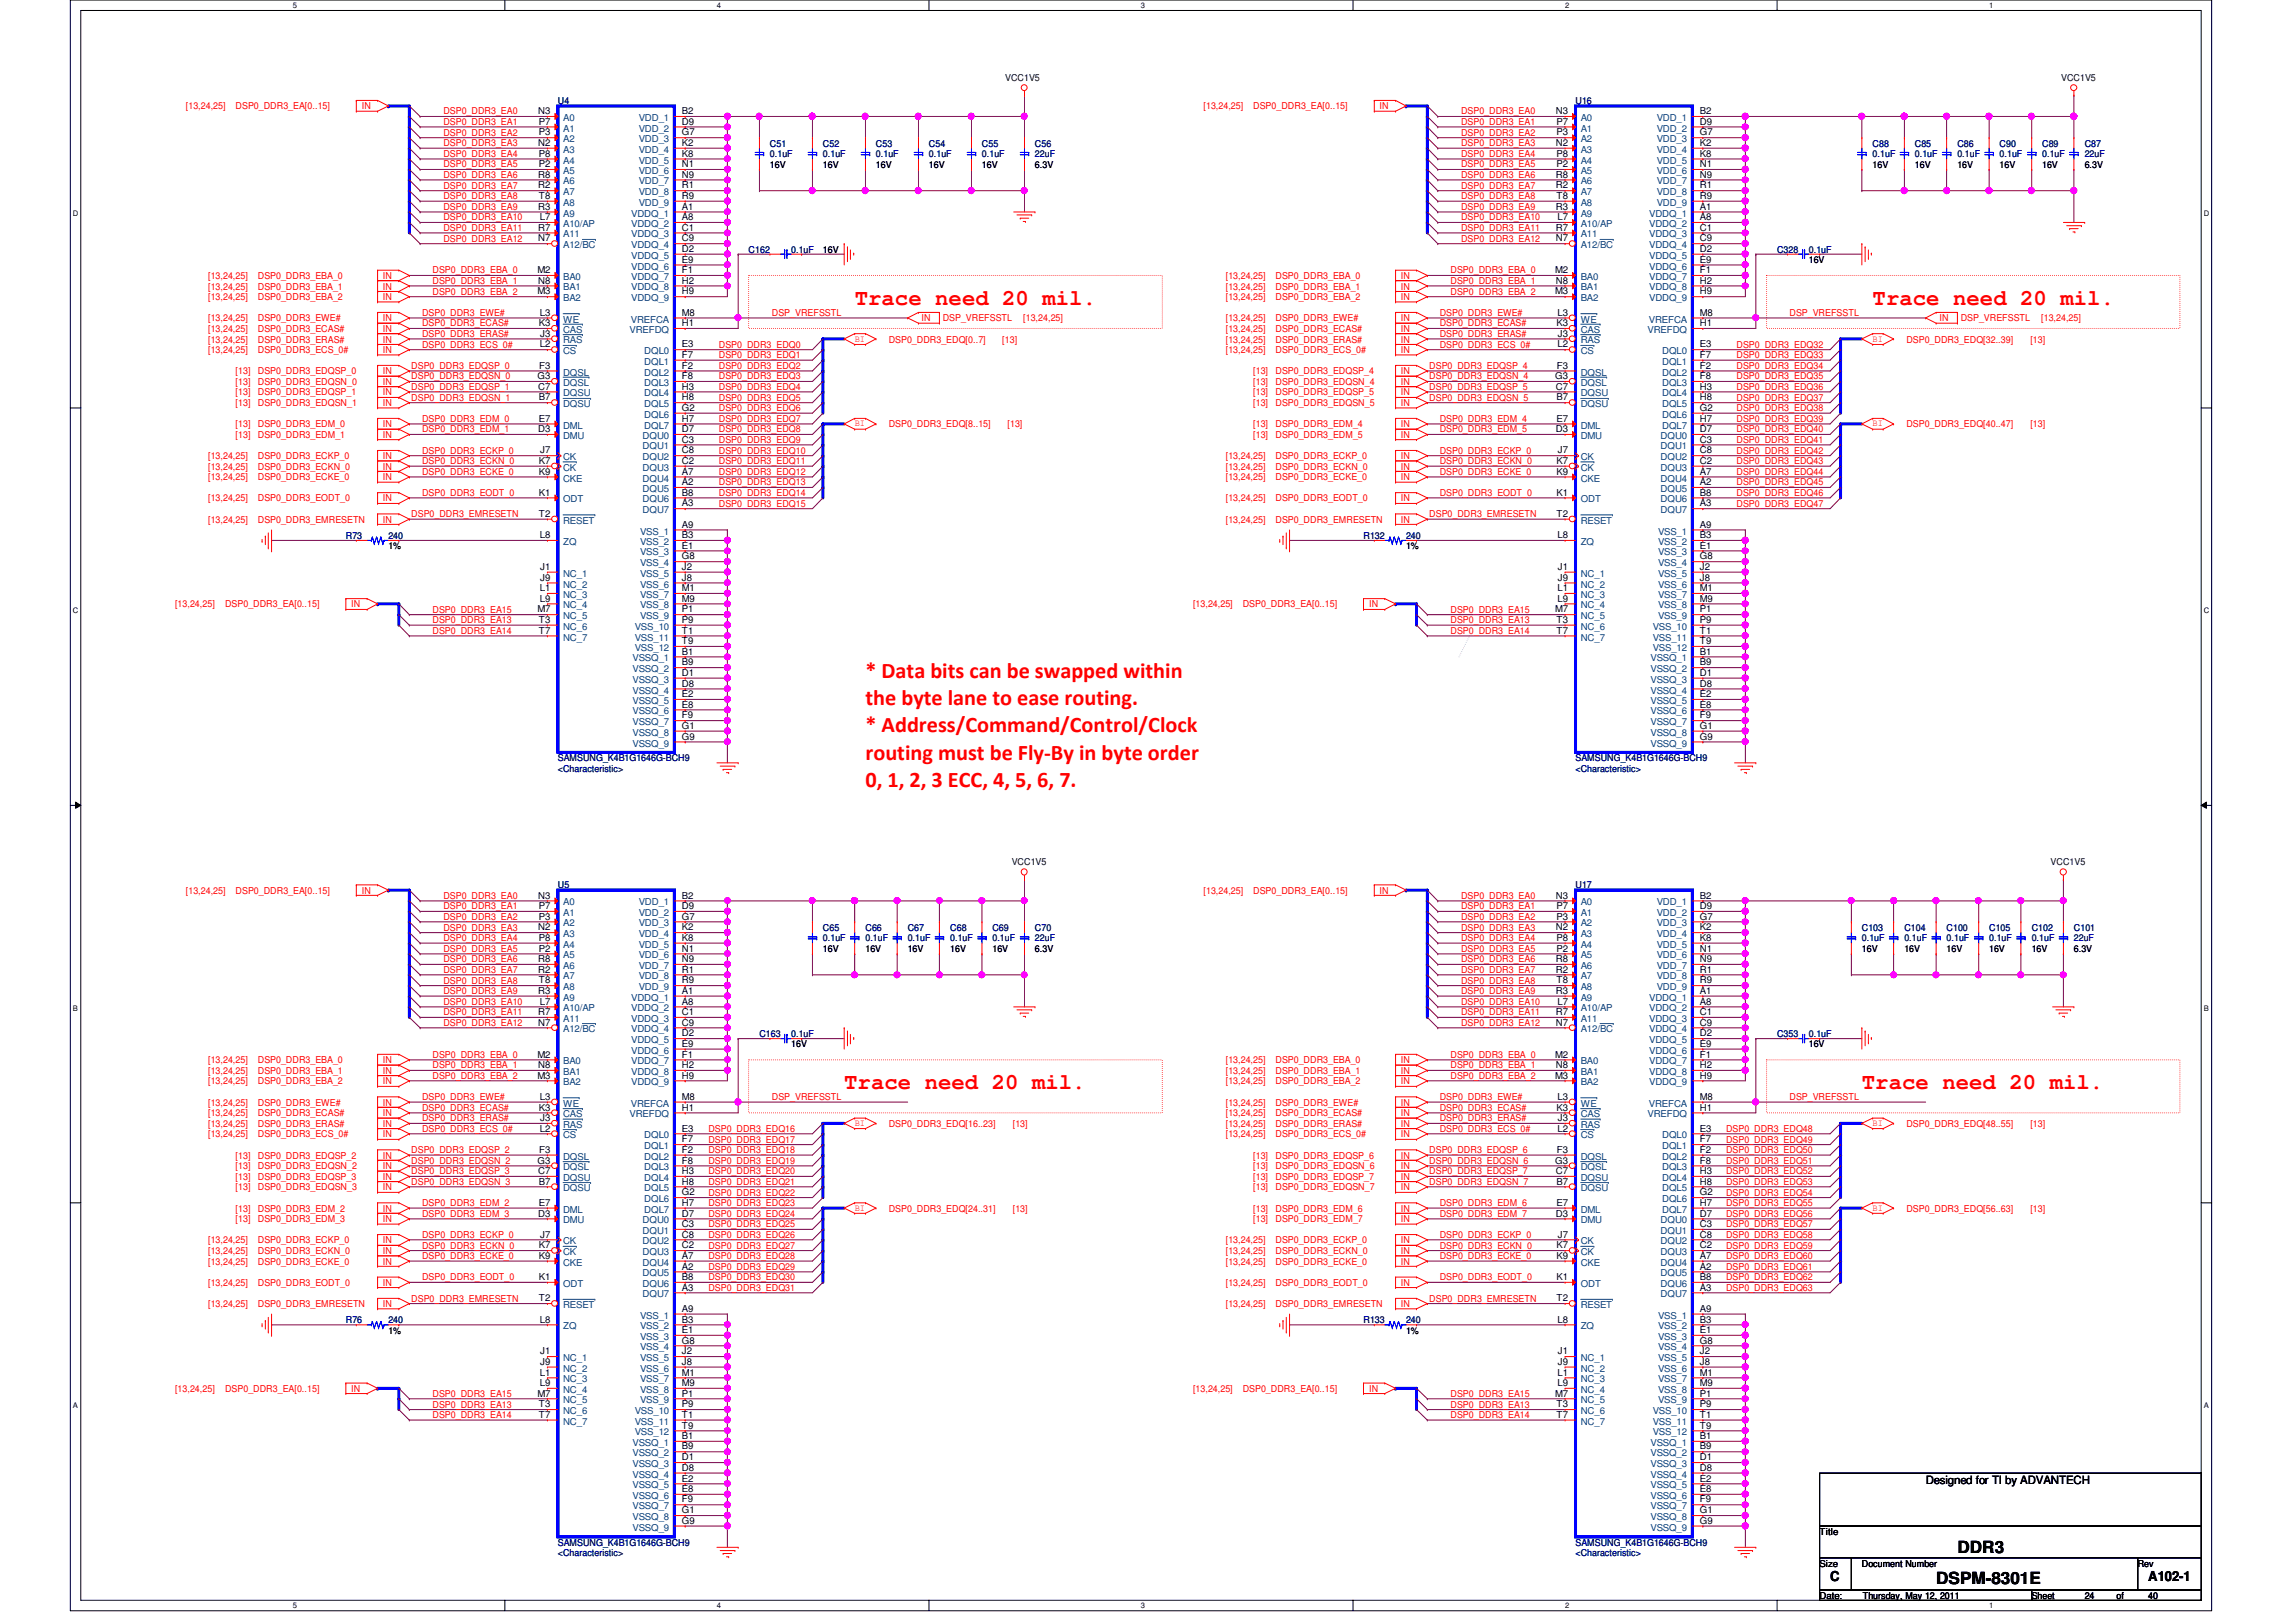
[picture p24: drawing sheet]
<svg xmlns="http://www.w3.org/2000/svg" width="297mm" height="210mm" viewBox="0 0 297 210" stroke-linecap="round" stroke-linejoin="round" font-family="sans-serif">
<defs><g id="words">
<g font-size="2.9" fill="#f00">
<text x="110.6" y="39.4">Trace need 20 mil.</text>
<text x="242.3" y="39.4">Trace need 20 mil.</text>
<text x="112" y="87.8">* Data bits can be swapped within</text>
<text x="112" y="91.3">the byte lane to ease routing.</text>
<text x="112" y="94.8">* Address/Command/Control/Clock</text>
<text x="112" y="98.3">routing must be Fly-By in byte order</text>
<text x="112" y="101.8">0, 1, 2, 3 ECC, 4, 5, 6, 7.</text>
<text x="109.2" y="140.9">Trace need 20 mil.</text>
<text x="240.9" y="140.9">Trace need 20 mil.</text>
</g>
<g font-size="2.2">
<text x="253.2" y="200.9">DDR3</text>
<text x="250.5" y="205">DSPM-8301E</text>
</g>
<g font-size="1.8">
<text x="236.8" y="204.6">C</text>
<text x="277.9" y="204.6">A102-1</text>
</g>
<text font-size="1.5" x="249.1" y="192">Designed for TI by ADVANTECH</text>
<g font-size="1.2">
<text x="130" y="10.5">VCC1V5</text>
<text x="266.7" y="10.5">VCC1V5</text>
<text x="69.6" y="14.8">N3</text>
<text x="69.7" y="16.1">P7</text>
<text x="69.7" y="17.5">P3</text>
<text x="88.2" y="14.8">B2</text>
<text x="88.2" y="16.1">D9</text>
<text x="88.2" y="17.5">G7</text>
<text x="201.3" y="14.8">N3</text>
<text x="201.4" y="16.1">P7</text>
<text x="201.4" y="17.5">P3</text>
<text x="219.9" y="14.8">B2</text>
<text x="219.9" y="16.1">D9</text>
<text x="219.9" y="17.5">G7</text>
<text x="69.6" y="18.9">N2</text>
<text x="69.6" y="23">R8</text>
<text x="69.7" y="20.3">P8</text>
<text x="69.7" y="21.6">P2</text>
<text x="88.2" y="18.9">K2</text>
<text x="88.2" y="20.3">K8</text>
<text x="88.2" y="21.6">N1</text>
<text x="88.2" y="23">N9</text>
<text x="99.6" y="21.7">16V</text>
<text x="106.5" y="21.7">16V</text>
<text x="113.3" y="21.7">16V</text>
<text x="120.2" y="21.7">16V</text>
<text x="127" y="21.7">16V</text>
<text x="133.9" y="21.7">6.3V</text>
<text x="201.3" y="18.9">N2</text>
<text x="201.3" y="23">R8</text>
<text x="201.4" y="20.3">P8</text>
<text x="201.4" y="21.6">P2</text>
<text x="219.9" y="18.9">K2</text>
<text x="219.9" y="20.3">K8</text>
<text x="219.9" y="21.6">N1</text>
<text x="219.9" y="23">N9</text>
<text x="242.3" y="21.7">16V</text>
<text x="247.7" y="21.7">16V</text>
<text x="253.2" y="21.7">16V</text>
<text x="258.7" y="21.7">16V</text>
<text x="264.2" y="21.7">16V</text>
<text x="269.7" y="21.7">6.3V</text>
<text x="69.6" y="24.4">R2</text>
<text x="69.6" y="27.1">R3</text>
<text x="69.6" y="29.8">R7</text>
<text x="69.7" y="25.7">T8</text>
<text x="69.8" y="28.5">L7</text>
<text x="88.2" y="24.4">R1</text>
<text x="88.2" y="25.7">R9</text>
<text x="88.2" y="27.1">A1</text>
<text x="88.2" y="28.5">A8</text>
<text x="88.2" y="29.8">C1</text>
<text x="201.3" y="24.4">R2</text>
<text x="201.3" y="27.1">R3</text>
<text x="201.3" y="29.8">R7</text>
<text x="201.4" y="25.7">T8</text>
<text x="201.5" y="28.5">L7</text>
<text x="219.9" y="24.4">R1</text>
<text x="219.9" y="25.7">R9</text>
<text x="219.9" y="27.1">A1</text>
<text x="219.9" y="28.5">A8</text>
<text x="219.9" y="29.8">C1</text>
<text x="69.6" y="35.3">M2</text>
<text x="69.6" y="31.2">N7</text>
<text x="88.2" y="31.2">C9</text>
<text x="88.2" y="32.6">D2</text>
<text x="88.2" y="34">E9</text>
<text x="88.2" y="35.3">F1</text>
<text x="106.5" y="32.7">16V</text>
<text x="201.2" y="35.3">M2</text>
<text x="201.3" y="31.2">N7</text>
<text x="219.9" y="31.2">C9</text>
<text x="219.9" y="32.6">D2</text>
<text x="219.9" y="34">E9</text>
<text x="219.9" y="35.3">F1</text>
<text x="234" y="34">16V</text>
<text x="69.6" y="38.1">M3</text>
<text x="69.6" y="36.7">N8</text>
<text x="69.8" y="40.9">L3</text>
<text x="88.2" y="36.7">H2</text>
<text x="88.2" y="38.1">H9</text>
<text x="88.2" y="40.9">M8</text>
<text x="201.2" y="38.1">M3</text>
<text x="201.3" y="36.7">N8</text>
<text x="201.5" y="40.9">L3</text>
<text x="219.9" y="36.7">H2</text>
<text x="219.9" y="38.1">H9</text>
<text x="219.9" y="40.9">M8</text>
<text x="69.7" y="42.2">K3</text>
<text x="69.8" y="47.7">F3</text>
<text x="69.8" y="45">L2</text>
<text x="69.9" y="43.6">J3</text>
<text x="88.2" y="42.2">H1</text>
<text x="88.2" y="45">E3</text>
<text x="88.2" y="46.3">F7</text>
<text x="88.2" y="47.7">F2</text>
<text x="201.4" y="42.2">K3</text>
<text x="201.4" y="47.7">F3</text>
<text x="201.5" y="45">L2</text>
<text x="201.5" y="43.6">J3</text>
<text x="219.9" y="42.2">H1</text>
<text x="219.9" y="45">E3</text>
<text x="219.9" y="46.3">F7</text>
<text x="219.9" y="47.7">F2</text>
<text x="69.6" y="49.1">G3</text>
<text x="69.6" y="50.4">C7</text>
<text x="69.7" y="51.8">B7</text>
<text x="88.2" y="49.1">F8</text>
<text x="88.2" y="50.4">H3</text>
<text x="88.2" y="51.8">H8</text>
<text x="88.2" y="53.2">G2</text>
<text x="201.2" y="49.1">G3</text>
<text x="201.3" y="50.4">C7</text>
<text x="201.4" y="51.8">B7</text>
<text x="219.9" y="49.1">F8</text>
<text x="219.9" y="50.4">H3</text>
<text x="219.9" y="51.8">H8</text>
<text x="219.9" y="53.2">G2</text>
<text x="69.6" y="55.9">D3</text>
<text x="69.7" y="54.6">E7</text>
<text x="69.9" y="58.7">J7</text>
<text x="88.2" y="54.6">H7</text>
<text x="88.2" y="55.9">D7</text>
<text x="88.2" y="57.3">C3</text>
<text x="88.2" y="58.7">C8</text>
<text x="201.3" y="55.9">D3</text>
<text x="201.4" y="54.6">E7</text>
<text x="201.5" y="58.7">J7</text>
<text x="219.9" y="54.6">H7</text>
<text x="219.9" y="55.9">D7</text>
<text x="219.9" y="57.3">C3</text>
<text x="219.9" y="58.7">C8</text>
<text x="69.7" y="60">K7</text>
<text x="69.7" y="61.4">K9</text>
<text x="69.7" y="64.1">K1</text>
<text x="88.2" y="60">C2</text>
<text x="88.2" y="61.4">A7</text>
<text x="88.2" y="62.8">A2</text>
<text x="88.2" y="64.1">B8</text>
<text x="88.2" y="65.5">A3</text>
<text x="201.4" y="60">K7</text>
<text x="201.4" y="61.4">K9</text>
<text x="201.4" y="64.1">K1</text>
<text x="219.9" y="60">C2</text>
<text x="219.9" y="61.4">A7</text>
<text x="219.9" y="62.8">A2</text>
<text x="219.9" y="64.1">B8</text>
<text x="219.9" y="65.5">A3</text>
<text x="50.2" y="71.1">1%</text>
<text x="69.7" y="66.9">T2</text>
<text x="69.8" y="69.6">L8</text>
<text x="88.2" y="68.3">A9</text>
<text x="88.2" y="69.6">B3</text>
<text x="88.2" y="71">E1</text>
<text x="181.9" y="71.1">1%</text>
<text x="201.4" y="66.9">T2</text>
<text x="201.5" y="69.6">L8</text>
<text x="219.9" y="68.3">A9</text>
<text x="219.9" y="69.6">B3</text>
<text x="219.9" y="71">E1</text>
<text x="69.8" y="76.5">L1</text>
<text x="69.8" y="77.9">L9</text>
<text x="69.9" y="73.7">J1</text>
<text x="69.9" y="75.1">J9</text>
<text x="88.2" y="72.4">G8</text>
<text x="88.2" y="73.7">J2</text>
<text x="88.2" y="75.1">J8</text>
<text x="88.2" y="76.5">M1</text>
<text x="88.2" y="77.9">M9</text>
<text x="201.5" y="76.5">L1</text>
<text x="201.5" y="77.9">L9</text>
<text x="201.5" y="73.7">J1</text>
<text x="201.5" y="75.1">J9</text>
<text x="219.9" y="72.4">G8</text>
<text x="219.9" y="73.7">J2</text>
<text x="219.9" y="75.1">J8</text>
<text x="219.9" y="76.5">M1</text>
<text x="219.9" y="77.9">M9</text>
<text x="69.6" y="79.2">M7</text>
<text x="69.7" y="80.6">T3</text>
<text x="69.7" y="82">T7</text>
<text x="88.2" y="79.2">P1</text>
<text x="88.2" y="80.6">P9</text>
<text x="88.2" y="82">T1</text>
<text x="88.2" y="83.4">T9</text>
<text x="201.2" y="79.2">M7</text>
<text x="201.4" y="80.6">T3</text>
<text x="201.4" y="82">T7</text>
<text x="219.9" y="79.2">P1</text>
<text x="219.9" y="80.6">P9</text>
<text x="219.9" y="82">T1</text>
<text x="219.9" y="83.4">T9</text>
<text x="88.2" y="84.7">B1</text>
<text x="88.2" y="86.1">B9</text>
<text x="88.2" y="87.5">D1</text>
<text x="88.2" y="88.9">D8</text>
<text x="219.9" y="84.7">B1</text>
<text x="219.9" y="86.1">B9</text>
<text x="219.9" y="87.5">D1</text>
<text x="219.9" y="88.9">D8</text>
<text x="88.2" y="90.2">E2</text>
<text x="88.2" y="91.6">E8</text>
<text x="88.2" y="93">F9</text>
<text x="88.2" y="94.3">G1</text>
<text x="88.2" y="95.7">G9</text>
<text x="219.9" y="90.2">E2</text>
<text x="219.9" y="91.6">E8</text>
<text x="219.9" y="93">F9</text>
<text x="219.9" y="94.3">G1</text>
<text x="219.9" y="95.7">G9</text>
<text x="130.9" y="112">VCC1V5</text>
<text x="265.3" y="112">VCC1V5</text>
<text x="69.6" y="116.3">N3</text>
<text x="69.7" y="117.6">P7</text>
<text x="69.7" y="119">P3</text>
<text x="88.2" y="116.3">B2</text>
<text x="88.2" y="117.6">D9</text>
<text x="88.2" y="119">G7</text>
<text x="201.3" y="116.3">N3</text>
<text x="201.4" y="117.6">P7</text>
<text x="201.4" y="119">P3</text>
<text x="219.9" y="116.3">B2</text>
<text x="219.9" y="117.6">D9</text>
<text x="219.9" y="119">G7</text>
<text x="69.6" y="120.4">N2</text>
<text x="69.6" y="124.5">R8</text>
<text x="69.6" y="125.9">R2</text>
<text x="69.7" y="121.8">P8</text>
<text x="69.7" y="123.1">P2</text>
<text x="88.2" y="120.4">K2</text>
<text x="88.2" y="121.8">K8</text>
<text x="88.2" y="123.1">N1</text>
<text x="88.2" y="124.5">N9</text>
<text x="88.2" y="125.9">R1</text>
<text x="106.5" y="123.2">16V</text>
<text x="112" y="123.2">16V</text>
<text x="117.4" y="123.2">16V</text>
<text x="122.9" y="123.2">16V</text>
<text x="128.4" y="123.2">16V</text>
<text x="133.9" y="123.2">6.3V</text>
<text x="201.3" y="120.4">N2</text>
<text x="201.3" y="124.5">R8</text>
<text x="201.3" y="125.9">R2</text>
<text x="201.4" y="121.8">P8</text>
<text x="201.4" y="123.1">P2</text>
<text x="219.9" y="120.4">K2</text>
<text x="219.9" y="121.8">K8</text>
<text x="219.9" y="123.1">N1</text>
<text x="219.9" y="124.5">N9</text>
<text x="219.9" y="125.9">R1</text>
<text x="240.9" y="123.2">16V</text>
<text x="246.4" y="123.2">16V</text>
<text x="251.8" y="123.2">16V</text>
<text x="257.3" y="123.2">16V</text>
<text x="262.8" y="123.2">16V</text>
<text x="268.3" y="123.2">6.3V</text>
<text x="69.6" y="128.6">R3</text>
<text x="69.6" y="131.4">R7</text>
<text x="69.7" y="127.3">T8</text>
<text x="69.8" y="130">L7</text>
<text x="88.2" y="127.3">R9</text>
<text x="88.2" y="128.6">A1</text>
<text x="88.2" y="130">A8</text>
<text x="88.2" y="131.4">C1</text>
<text x="201.3" y="128.6">R3</text>
<text x="201.3" y="131.4">R7</text>
<text x="201.4" y="127.3">T8</text>
<text x="201.5" y="130">L7</text>
<text x="219.9" y="127.3">R9</text>
<text x="219.9" y="128.6">A1</text>
<text x="219.9" y="130">A8</text>
<text x="219.9" y="131.4">C1</text>
<text x="69.6" y="136.9">M2</text>
<text x="69.6" y="132.7">N7</text>
<text x="88.2" y="132.7">C9</text>
<text x="88.2" y="134.1">D2</text>
<text x="88.2" y="135.5">E9</text>
<text x="88.2" y="136.9">F1</text>
<text x="102.4" y="135.6">16V</text>
<text x="201.2" y="136.9">M2</text>
<text x="201.3" y="132.7">N7</text>
<text x="219.9" y="132.7">C9</text>
<text x="219.9" y="134.1">D2</text>
<text x="219.9" y="135.5">E9</text>
<text x="219.9" y="136.9">F1</text>
<text x="234" y="135.6">16V</text>
<text x="69.6" y="139.6">M3</text>
<text x="69.6" y="138.2">N8</text>
<text x="69.7" y="143.7">K3</text>
<text x="69.8" y="142.3">L3</text>
<text x="88.2" y="138.2">H2</text>
<text x="88.2" y="139.6">H9</text>
<text x="88.2" y="142.3">M8</text>
<text x="88.2" y="143.7">H1</text>
<text x="201.2" y="139.6">M3</text>
<text x="201.3" y="138.2">N8</text>
<text x="201.4" y="143.7">K3</text>
<text x="201.5" y="142.3">L3</text>
<text x="219.9" y="138.2">H2</text>
<text x="219.9" y="139.6">H9</text>
<text x="219.9" y="142.3">M8</text>
<text x="219.9" y="143.7">H1</text>
<text x="69.8" y="149.2">F3</text>
<text x="69.8" y="146.4">L2</text>
<text x="69.9" y="145.1">J3</text>
<text x="88.2" y="146.4">E3</text>
<text x="88.2" y="147.8">F7</text>
<text x="88.2" y="149.2">F2</text>
<text x="201.4" y="149.2">F3</text>
<text x="201.5" y="146.4">L2</text>
<text x="201.5" y="145.1">J3</text>
<text x="219.9" y="146.4">E3</text>
<text x="219.9" y="147.8">F7</text>
<text x="219.9" y="149.2">F2</text>
<text x="69.6" y="150.6">G3</text>
<text x="69.6" y="151.9">C7</text>
<text x="69.7" y="153.3">B7</text>
<text x="88.2" y="150.6">F8</text>
<text x="88.2" y="151.9">H3</text>
<text x="88.2" y="153.3">H8</text>
<text x="88.2" y="154.7">G2</text>
<text x="201.2" y="150.6">G3</text>
<text x="201.3" y="151.9">C7</text>
<text x="201.4" y="153.3">B7</text>
<text x="219.9" y="150.6">F8</text>
<text x="219.9" y="151.9">H3</text>
<text x="219.9" y="153.3">H8</text>
<text x="219.9" y="154.7">G2</text>
<text x="69.6" y="157.4">D3</text>
<text x="69.7" y="156">E7</text>
<text x="69.7" y="161.5">K7</text>
<text x="69.9" y="160.1">J7</text>
<text x="88.2" y="156">H7</text>
<text x="88.2" y="157.4">D7</text>
<text x="88.2" y="158.8">C3</text>
<text x="88.2" y="160.1">C8</text>
<text x="88.2" y="161.5">C2</text>
<text x="201.3" y="157.4">D3</text>
<text x="201.4" y="156">E7</text>
<text x="201.4" y="161.5">K7</text>
<text x="201.5" y="160.1">J7</text>
<text x="219.9" y="156">H7</text>
<text x="219.9" y="157.4">D7</text>
<text x="219.9" y="158.8">C3</text>
<text x="219.9" y="160.1">C8</text>
<text x="219.9" y="161.5">C2</text>
<text x="69.7" y="162.9">K9</text>
<text x="69.7" y="165.7">K1</text>
<text x="88.2" y="162.9">A7</text>
<text x="88.2" y="164.3">A2</text>
<text x="88.2" y="165.7">B8</text>
<text x="88.2" y="167">A3</text>
<text x="201.4" y="162.9">K9</text>
<text x="201.4" y="165.7">K1</text>
<text x="219.9" y="162.9">A7</text>
<text x="219.9" y="164.3">A2</text>
<text x="219.9" y="165.7">B8</text>
<text x="219.9" y="167">A3</text>
<text x="50.2" y="172.6">1%</text>
<text x="69.7" y="168.4">T2</text>
<text x="69.8" y="171.2">L8</text>
<text x="88.2" y="169.8">A9</text>
<text x="88.2" y="171.2">B3</text>
<text x="88.2" y="173.9">G8</text>
<text x="88.2" y="172.5">E1</text>
<text x="181.9" y="172.6">1%</text>
<text x="201.4" y="168.4">T2</text>
<text x="201.5" y="171.2">L8</text>
<text x="219.9" y="169.8">A9</text>
<text x="219.9" y="171.2">B3</text>
<text x="219.9" y="173.9">G8</text>
<text x="219.9" y="172.5">E1</text>
<text x="69.8" y="178">L1</text>
<text x="69.8" y="179.4">L9</text>
<text x="69.9" y="175.3">J1</text>
<text x="69.9" y="176.6">J9</text>
<text x="88.2" y="175.3">J2</text>
<text x="88.2" y="176.6">J8</text>
<text x="88.2" y="178">M1</text>
<text x="88.2" y="179.4">M9</text>
<text x="201.5" y="178">L1</text>
<text x="201.5" y="179.4">L9</text>
<text x="201.5" y="175.3">J1</text>
<text x="201.5" y="176.6">J9</text>
<text x="219.9" y="175.3">J2</text>
<text x="219.9" y="176.6">J8</text>
<text x="219.9" y="178">M1</text>
<text x="219.9" y="179.4">M9</text>
<text x="69.6" y="180.7">M7</text>
<text x="69.7" y="182.1">T3</text>
<text x="69.7" y="183.5">T7</text>
<text x="88.2" y="180.7">P1</text>
<text x="88.2" y="182.1">P9</text>
<text x="88.2" y="183.5">T1</text>
<text x="88.2" y="184.9">T9</text>
<text x="201.2" y="180.7">M7</text>
<text x="201.4" y="182.1">T3</text>
<text x="201.4" y="183.5">T7</text>
<text x="219.9" y="180.7">P1</text>
<text x="219.9" y="182.1">P9</text>
<text x="219.9" y="183.5">T1</text>
<text x="219.9" y="184.9">T9</text>
<text x="88.2" y="186.2">B1</text>
<text x="88.2" y="187.6">B9</text>
<text x="88.2" y="189">D1</text>
<text x="88.2" y="190.3">D8</text>
<text x="88.2" y="191.7">E2</text>
<text x="219.9" y="186.2">B1</text>
<text x="219.9" y="187.6">B9</text>
<text x="219.9" y="189">D1</text>
<text x="219.9" y="190.3">D8</text>
<text x="219.9" y="191.7">E2</text>
<text x="88.2" y="193.1">E8</text>
<text x="88.2" y="194.4">F9</text>
<text x="88.2" y="195.8">G1</text>
<text x="88.2" y="197.2">G9</text>
<text x="219.9" y="193.1">E8</text>
<text x="219.9" y="194.4">F9</text>
<text x="219.9" y="195.8">G1</text>
<text x="219.9" y="197.2">G9</text>
<text x="235.4" y="198.6">Title</text>
<text x="235.4" y="202.7">Size</text>
<text x="240.9" y="202.7">Document Number</text>
<text x="276.6" y="202.7">Rev</text>
<text x="235.4" y="206.9">Date:</text>
<text x="241" y="206.9">Thursday, May 12, 2011</text>
<text x="262.8" y="206.9">Sheet</text>
<text x="269.7" y="206.9">24</text>
<text x="273.8" y="206.9">of</text>
<text x="277.9" y="206.9">40</text>
</g>
<g font-size="1.2" fill="#f00">
<text x="24" y="14.1">[13,24,25]</text>
<text x="30.5" y="14.1">DSP0_DDR3_EA[0..15]</text>
<text x="46.8" y="14.1">IN</text>
<text x="57.4" y="14.8">DSP0_DDR3_EA0</text>
<text x="57.4" y="16.2">DSP0_DDR3_EA1</text>
<text x="57.4" y="17.6">DSP0_DDR3_EA2</text>
<text x="155.7" y="14.1">[13,24,25]</text>
<text x="162.1" y="14.1">DSP0_DDR3_EA[0..15]</text>
<text x="178.5" y="14.1">IN</text>
<text x="189" y="14.8">DSP0_DDR3_EA0</text>
<text x="189" y="16.2">DSP0_DDR3_EA1</text>
<text x="189" y="17.6">DSP0_DDR3_EA2</text>
<text x="57.4" y="18.9">DSP0_DDR3_EA3</text>
<text x="57.4" y="20.3">DSP0_DDR3_EA4</text>
<text x="57.4" y="21.7">DSP0_DDR3_EA5</text>
<text x="57.4" y="23">DSP0_DDR3_EA6</text>
<text x="189" y="18.9">DSP0_DDR3_EA3</text>
<text x="189" y="20.3">DSP0_DDR3_EA4</text>
<text x="189" y="21.7">DSP0_DDR3_EA5</text>
<text x="189" y="23">DSP0_DDR3_EA6</text>
<text x="57.4" y="24.4">DSP0_DDR3_EA7</text>
<text x="57.4" y="25.8">DSP0_DDR3_EA8</text>
<text x="57.4" y="27.2">DSP0_DDR3_EA9</text>
<text x="57.4" y="28.5">DSP0_DDR3_EA10</text>
<text x="57.4" y="29.9">DSP0_DDR3_EA11</text>
<text x="189" y="24.4">DSP0_DDR3_EA7</text>
<text x="189" y="25.8">DSP0_DDR3_EA8</text>
<text x="189" y="27.2">DSP0_DDR3_EA9</text>
<text x="189" y="28.5">DSP0_DDR3_EA10</text>
<text x="189" y="29.9">DSP0_DDR3_EA11</text>
<text x="56" y="35.4">DSP0_DDR3_EBA_0</text>
<text x="57.4" y="31.3">DSP0_DDR3_EA12</text>
<text x="187.7" y="35.4">DSP0_DDR3_EBA_0</text>
<text x="189" y="31.3">DSP0_DDR3_EA12</text>
<text x="26.9" y="36.1">[13,24,25]</text>
<text x="26.9" y="37.5">[13,24,25]</text>
<text x="26.9" y="38.9">[13,24,25]</text>
<text x="26.9" y="41.6">[13,24,25]</text>
<text x="33.4" y="36.1">DSP0_DDR3_EBA_0</text>
<text x="33.4" y="37.5">DSP0_DDR3_EBA_1</text>
<text x="33.4" y="38.9">DSP0_DDR3_EBA_2</text>
<text x="33.4" y="41.6">DSP0_DDR3_EWE#</text>
<text x="49.5" y="36.1">IN</text>
<text x="49.5" y="37.5">IN</text>
<text x="49.5" y="38.9">IN</text>
<text x="49.5" y="41.6">IN</text>
<text x="54.6" y="40.9">DSP0_DDR3_EWE#</text>
<text x="56" y="36.7">DSP0_DDR3_EBA_1</text>
<text x="56" y="38.1">DSP0_DDR3_EBA_2</text>
<text x="99.9" y="40.9">DSP_VREFSSTL</text>
<text x="119.2" y="41.6">IN</text>
<text x="122" y="41.6">DSP_VREFSSTL</text>
<text x="132.4" y="41.6">[13,24,25]</text>
<text x="158.6" y="36.1">[13,24,25]</text>
<text x="158.6" y="37.5">[13,24,25]</text>
<text x="158.6" y="38.9">[13,24,25]</text>
<text x="158.6" y="41.6">[13,24,25]</text>
<text x="165" y="36.1">DSP0_DDR3_EBA_0</text>
<text x="165" y="37.5">DSP0_DDR3_EBA_1</text>
<text x="165" y="38.9">DSP0_DDR3_EBA_2</text>
<text x="165" y="41.6">DSP0_DDR3_EWE#</text>
<text x="181.2" y="36.1">IN</text>
<text x="181.2" y="37.5">IN</text>
<text x="181.2" y="38.9">IN</text>
<text x="181.2" y="41.6">IN</text>
<text x="186.3" y="40.9">DSP0_DDR3_EWE#</text>
<text x="187.7" y="36.7">DSP0_DDR3_EBA_1</text>
<text x="187.7" y="38.1">DSP0_DDR3_EBA_2</text>
<text x="231.5" y="40.9">DSP_VREFSSTL</text>
<text x="250.9" y="41.6">IN</text>
<text x="253.7" y="41.6">DSP_VREFSSTL</text>
<text x="264.1" y="41.6">[13,24,25]</text>
<text x="26.9" y="43">[13,24,25]</text>
<text x="26.9" y="44.3">[13,24,25]</text>
<text x="26.9" y="45.7">[13,24,25]</text>
<text x="33.4" y="43">DSP0_DDR3_ECAS#</text>
<text x="33.4" y="44.3">DSP0_DDR3_ERAS#</text>
<text x="33.4" y="45.7">DSP0_DDR3_ECS_0#</text>
<text x="49.5" y="43">IN</text>
<text x="49.5" y="44.3">IN</text>
<text x="49.5" y="45.7">IN</text>
<text x="53.2" y="47.8">DSP0_DDR3_EDQSP_0</text>
<text x="54.6" y="42.2">DSP0_DDR3_ECAS#</text>
<text x="54.6" y="43.6">DSP0_DDR3_ERAS#</text>
<text x="54.6" y="45">DSP0_DDR3_ECS_0#</text>
<text x="93" y="45">DSP0_DDR3_EDQ0</text>
<text x="93" y="46.4">DSP0_DDR3_EDQ1</text>
<text x="93" y="47.8">DSP0_DDR3_EDQ2</text>
<text x="110.6" y="44.2">BI</text>
<text x="115" y="44.3">DSP0_DDR3_EDQ[0..7]</text>
<text x="129.7" y="44.3">[13]</text>
<text x="158.6" y="43">[13,24,25]</text>
<text x="158.6" y="44.3">[13,24,25]</text>
<text x="158.6" y="45.7">[13,24,25]</text>
<text x="165" y="43">DSP0_DDR3_ECAS#</text>
<text x="165" y="44.3">DSP0_DDR3_ERAS#</text>
<text x="165" y="45.7">DSP0_DDR3_ECS_0#</text>
<text x="181.2" y="43">IN</text>
<text x="181.2" y="44.3">IN</text>
<text x="181.2" y="45.7">IN</text>
<text x="184.9" y="47.8">DSP0_DDR3_EDQSP_4</text>
<text x="186.3" y="42.2">DSP0_DDR3_ECAS#</text>
<text x="186.3" y="43.6">DSP0_DDR3_ERAS#</text>
<text x="186.3" y="45">DSP0_DDR3_ECS_0#</text>
<text x="224.7" y="45">DSP0_DDR3_EDQ32</text>
<text x="224.7" y="46.4">DSP0_DDR3_EDQ33</text>
<text x="224.7" y="47.8">DSP0_DDR3_EDQ34</text>
<text x="242.3" y="44.2">BI</text>
<text x="246.6" y="44.3">DSP0_DDR3_EDQ[32..39]</text>
<text x="262.7" y="44.3">[13]</text>
<text x="30.5" y="51.2">[13]</text>
<text x="30.5" y="52.6">[13]</text>
<text x="30.5" y="48.4">[13]</text>
<text x="30.5" y="49.8">[13]</text>
<text x="33.4" y="51.2">DSP0_DDR3_EDQSP_1</text>
<text x="33.4" y="52.6">DSP0_DDR3_EDQSN_1</text>
<text x="33.4" y="48.4">DSP0_DDR3_EDQSP_0</text>
<text x="33.4" y="49.8">DSP0_DDR3_EDQSN_0</text>
<text x="49.5" y="51.2">IN</text>
<text x="49.5" y="52.6">IN</text>
<text x="49.5" y="48.4">IN</text>
<text x="49.5" y="49.8">IN</text>
<text x="53.2" y="50.5">DSP0_DDR3_EDQSP_1</text>
<text x="53.2" y="51.9">DSP0_DDR3_EDQSN_1</text>
<text x="53.2" y="49.1">DSP0_DDR3_EDQSN_0</text>
<text x="93" y="49.1">DSP0_DDR3_EDQ3</text>
<text x="93" y="50.5">DSP0_DDR3_EDQ4</text>
<text x="93" y="51.9">DSP0_DDR3_EDQ5</text>
<text x="93" y="53.2">DSP0_DDR3_EDQ6</text>
<text x="162.1" y="51.2">[13]</text>
<text x="162.1" y="52.6">[13]</text>
<text x="162.1" y="48.4">[13]</text>
<text x="162.1" y="49.8">[13]</text>
<text x="165" y="51.2">DSP0_DDR3_EDQSP_5</text>
<text x="165" y="52.6">DSP0_DDR3_EDQSN_5</text>
<text x="165" y="48.4">DSP0_DDR3_EDQSP_4</text>
<text x="165" y="49.8">DSP0_DDR3_EDQSN_4</text>
<text x="181.2" y="51.2">IN</text>
<text x="181.2" y="52.6">IN</text>
<text x="181.2" y="48.4">IN</text>
<text x="181.2" y="49.8">IN</text>
<text x="184.9" y="50.5">DSP0_DDR3_EDQSP_5</text>
<text x="184.9" y="51.9">DSP0_DDR3_EDQSN_5</text>
<text x="184.9" y="49.1">DSP0_DDR3_EDQSN_4</text>
<text x="224.7" y="49.1">DSP0_DDR3_EDQ35</text>
<text x="224.7" y="50.5">DSP0_DDR3_EDQ36</text>
<text x="224.7" y="51.9">DSP0_DDR3_EDQ37</text>
<text x="224.7" y="53.2">DSP0_DDR3_EDQ38</text>
<text x="26.9" y="59.4">[13,24,25]</text>
<text x="30.5" y="56.7">[13]</text>
<text x="30.5" y="55.3">[13]</text>
<text x="33.4" y="59.4">DSP0_DDR3_ECKP_0</text>
<text x="33.4" y="56.7">DSP0_DDR3_EDM_1</text>
<text x="33.4" y="55.3">DSP0_DDR3_EDM_0</text>
<text x="49.5" y="59.4">IN</text>
<text x="49.5" y="56.7">IN</text>
<text x="49.5" y="55.3">IN</text>
<text x="54.6" y="58.7">DSP0_DDR3_ECKP_0</text>
<text x="54.6" y="54.6">DSP0_DDR3_EDM_0</text>
<text x="54.6" y="56">DSP0_DDR3_EDM_1</text>
<text x="93" y="56">DSP0_DDR3_EDQ8</text>
<text x="93" y="57.3">DSP0_DDR3_EDQ9</text>
<text x="93" y="58.7">DSP0_DDR3_EDQ10</text>
<text x="93" y="54.6">DSP0_DDR3_EDQ7</text>
<text x="110.6" y="55.2">BI</text>
<text x="115" y="55.3">DSP0_DDR3_EDQ[8..15]</text>
<text x="130.3" y="55.3">[13]</text>
<text x="158.6" y="59.4">[13,24,25]</text>
<text x="162.1" y="56.7">[13]</text>
<text x="162.1" y="55.3">[13]</text>
<text x="165" y="59.4">DSP0_DDR3_ECKP_0</text>
<text x="165" y="56.7">DSP0_DDR3_EDM_5</text>
<text x="165" y="55.3">DSP0_DDR3_EDM_4</text>
<text x="181.2" y="59.4">IN</text>
<text x="181.2" y="56.7">IN</text>
<text x="181.2" y="55.3">IN</text>
<text x="186.3" y="58.7">DSP0_DDR3_ECKP_0</text>
<text x="186.3" y="54.6">DSP0_DDR3_EDM_4</text>
<text x="186.3" y="56">DSP0_DDR3_EDM_5</text>
<text x="224.7" y="56">DSP0_DDR3_EDQ40</text>
<text x="224.7" y="57.3">DSP0_DDR3_EDQ41</text>
<text x="224.7" y="58.7">DSP0_DDR3_EDQ42</text>
<text x="224.7" y="54.6">DSP0_DDR3_EDQ39</text>
<text x="242.3" y="55.2">BI</text>
<text x="246.6" y="55.3">DSP0_DDR3_EDQ[40..47]</text>
<text x="262.7" y="55.3">[13]</text>
<text x="26.9" y="64.9">[13,24,25]</text>
<text x="26.9" y="60.8">[13,24,25]</text>
<text x="26.9" y="62.1">[13,24,25]</text>
<text x="33.4" y="64.9">DSP0_DDR3_EODT_0</text>
<text x="33.4" y="60.8">DSP0_DDR3_ECKN_0</text>
<text x="33.4" y="62.1">DSP0_DDR3_ECKE_0</text>
<text x="49.5" y="64.9">IN</text>
<text x="49.5" y="60.8">IN</text>
<text x="49.5" y="62.1">IN</text>
<text x="54.6" y="64.2">DSP0_DDR3_EODT_0</text>
<text x="54.6" y="60.1">DSP0_DDR3_ECKN_0</text>
<text x="54.6" y="61.5">DSP0_DDR3_ECKE_0</text>
<text x="93" y="65.6">DSP0_DDR3_EDQ15</text>
<text x="93" y="60.1">DSP0_DDR3_EDQ11</text>
<text x="93" y="61.5">DSP0_DDR3_EDQ12</text>
<text x="93" y="62.8">DSP0_DDR3_EDQ13</text>
<text x="93" y="64.2">DSP0_DDR3_EDQ14</text>
<text x="158.6" y="64.9">[13,24,25]</text>
<text x="158.6" y="60.8">[13,24,25]</text>
<text x="158.6" y="62.1">[13,24,25]</text>
<text x="165" y="64.9">DSP0_DDR3_EODT_0</text>
<text x="165" y="60.8">DSP0_DDR3_ECKN_0</text>
<text x="165" y="62.1">DSP0_DDR3_ECKE_0</text>
<text x="181.2" y="64.9">IN</text>
<text x="181.2" y="60.8">IN</text>
<text x="181.2" y="62.1">IN</text>
<text x="186.3" y="64.2">DSP0_DDR3_EODT_0</text>
<text x="186.3" y="60.1">DSP0_DDR3_ECKN_0</text>
<text x="186.3" y="61.5">DSP0_DDR3_ECKE_0</text>
<text x="224.7" y="65.6">DSP0_DDR3_EDQ47</text>
<text x="224.7" y="60.1">DSP0_DDR3_EDQ43</text>
<text x="224.7" y="61.5">DSP0_DDR3_EDQ44</text>
<text x="224.7" y="62.8">DSP0_DDR3_EDQ45</text>
<text x="224.7" y="64.2">DSP0_DDR3_EDQ46</text>
<text x="26.9" y="67.6">[13,24,25]</text>
<text x="33.4" y="67.6">DSP0_DDR3_EMRESETN</text>
<text x="49.5" y="67.6">IN</text>
<text x="53.2" y="66.9">DSP0_DDR3_EMRESETN</text>
<text x="158.6" y="67.6">[13,24,25]</text>
<text x="165" y="67.6">DSP0_DDR3_EMRESETN</text>
<text x="181.2" y="67.6">IN</text>
<text x="184.9" y="66.9">DSP0_DDR3_EMRESETN</text>
<text x="22.6" y="78.6">[13,24,25]</text>
<text x="29.1" y="78.6">DSP0_DDR3_EA[0..15]</text>
<text x="45.4" y="78.6">IN</text>
<text x="56" y="79.3">DSP0_DDR3_EA15</text>
<text x="56" y="80.6">DSP0_DDR3_EA13</text>
<text x="56" y="82">DSP0_DDR3_EA14</text>
<text x="154.3" y="78.6">[13,24,25]</text>
<text x="160.8" y="78.6">DSP0_DDR3_EA[0..15]</text>
<text x="177.1" y="78.6">IN</text>
<text x="187.7" y="79.3">DSP0_DDR3_EA15</text>
<text x="187.7" y="80.6">DSP0_DDR3_EA13</text>
<text x="187.7" y="82">DSP0_DDR3_EA14</text>
<text x="24" y="115.7">[13,24,25]</text>
<text x="30.5" y="115.7">DSP0_DDR3_EA[0..15]</text>
<text x="46.8" y="115.7">IN</text>
<text x="57.4" y="116.3">DSP0_DDR3_EA0</text>
<text x="57.4" y="117.7">DSP0_DDR3_EA1</text>
<text x="57.4" y="119">DSP0_DDR3_EA2</text>
<text x="155.7" y="115.7">[13,24,25]</text>
<text x="162.1" y="115.7">DSP0_DDR3_EA[0..15]</text>
<text x="178.5" y="115.7">IN</text>
<text x="189" y="116.3">DSP0_DDR3_EA0</text>
<text x="189" y="117.7">DSP0_DDR3_EA1</text>
<text x="189" y="119">DSP0_DDR3_EA2</text>
<text x="57.4" y="120.4">DSP0_DDR3_EA3</text>
<text x="57.4" y="121.8">DSP0_DDR3_EA4</text>
<text x="57.4" y="123.2">DSP0_DDR3_EA5</text>
<text x="57.4" y="124.5">DSP0_DDR3_EA6</text>
<text x="57.4" y="125.9">DSP0_DDR3_EA7</text>
<text x="189" y="120.4">DSP0_DDR3_EA3</text>
<text x="189" y="121.8">DSP0_DDR3_EA4</text>
<text x="189" y="123.2">DSP0_DDR3_EA5</text>
<text x="189" y="124.5">DSP0_DDR3_EA6</text>
<text x="189" y="125.9">DSP0_DDR3_EA7</text>
<text x="57.4" y="127.3">DSP0_DDR3_EA8</text>
<text x="57.4" y="128.7">DSP0_DDR3_EA9</text>
<text x="57.4" y="130">DSP0_DDR3_EA10</text>
<text x="57.4" y="131.4">DSP0_DDR3_EA11</text>
<text x="189" y="127.3">DSP0_DDR3_EA8</text>
<text x="189" y="128.7">DSP0_DDR3_EA9</text>
<text x="189" y="130">DSP0_DDR3_EA10</text>
<text x="189" y="131.4">DSP0_DDR3_EA11</text>
<text x="26.9" y="137.6">[13,24,25]</text>
<text x="33.4" y="137.6">DSP0_DDR3_EBA_0</text>
<text x="49.5" y="137.6">IN</text>
<text x="56" y="136.9">DSP0_DDR3_EBA_0</text>
<text x="57.4" y="132.8">DSP0_DDR3_EA12</text>
<text x="158.6" y="137.6">[13,24,25]</text>
<text x="165" y="137.6">DSP0_DDR3_EBA_0</text>
<text x="181.2" y="137.6">IN</text>
<text x="187.7" y="136.9">DSP0_DDR3_EBA_0</text>
<text x="189" y="132.8">DSP0_DDR3_EA12</text>
<text x="26.9" y="139">[13,24,25]</text>
<text x="26.9" y="140.3">[13,24,25]</text>
<text x="26.9" y="143.1">[13,24,25]</text>
<text x="33.4" y="139">DSP0_DDR3_EBA_1</text>
<text x="33.4" y="140.3">DSP0_DDR3_EBA_2</text>
<text x="33.4" y="143.1">DSP0_DDR3_EWE#</text>
<text x="49.5" y="139">IN</text>
<text x="49.5" y="140.3">IN</text>
<text x="49.5" y="143.1">IN</text>
<text x="54.6" y="142.4">DSP0_DDR3_EWE#</text>
<text x="54.6" y="143.8">DSP0_DDR3_ECAS#</text>
<text x="56" y="138.3">DSP0_DDR3_EBA_1</text>
<text x="56" y="139.6">DSP0_DDR3_EBA_2</text>
<text x="99.9" y="142.4">DSP_VREFSSTL</text>
<text x="158.6" y="139">[13,24,25]</text>
<text x="158.6" y="140.3">[13,24,25]</text>
<text x="158.6" y="143.1">[13,24,25]</text>
<text x="165" y="139">DSP0_DDR3_EBA_1</text>
<text x="165" y="140.3">DSP0_DDR3_EBA_2</text>
<text x="165" y="143.1">DSP0_DDR3_EWE#</text>
<text x="181.2" y="139">IN</text>
<text x="181.2" y="140.3">IN</text>
<text x="181.2" y="143.1">IN</text>
<text x="186.3" y="142.4">DSP0_DDR3_EWE#</text>
<text x="186.3" y="143.8">DSP0_DDR3_ECAS#</text>
<text x="187.7" y="138.3">DSP0_DDR3_EBA_1</text>
<text x="187.7" y="139.6">DSP0_DDR3_EBA_2</text>
<text x="231.5" y="142.4">DSP_VREFSSTL</text>
<text x="26.9" y="145.8">[13,24,25]</text>
<text x="26.9" y="147.2">[13,24,25]</text>
<text x="26.9" y="144.4">[13,24,25]</text>
<text x="30.5" y="149.9">[13]</text>
<text x="33.4" y="149.9">DSP0_DDR3_EDQSP_2</text>
<text x="33.4" y="145.8">DSP0_DDR3_ERAS#</text>
<text x="33.4" y="147.2">DSP0_DDR3_ECS_0#</text>
<text x="33.4" y="144.4">DSP0_DDR3_ECAS#</text>
<text x="49.5" y="149.9">IN</text>
<text x="49.5" y="145.8">IN</text>
<text x="49.5" y="147.2">IN</text>
<text x="49.5" y="144.4">IN</text>
<text x="53.2" y="149.2">DSP0_DDR3_EDQSP_2</text>
<text x="54.6" y="145.1">DSP0_DDR3_ERAS#</text>
<text x="54.6" y="146.5">DSP0_DDR3_ECS_0#</text>
<text x="91.6" y="146.5">DSP0_DDR3_EDQ16</text>
<text x="91.6" y="147.9">DSP0_DDR3_EDQ17</text>
<text x="91.6" y="149.2">DSP0_DDR3_EDQ18</text>
<text x="110.6" y="145.7">BI</text>
<text x="115" y="145.8">DSP0_DDR3_EDQ[16..23]</text>
<text x="131" y="145.8">[13]</text>
<text x="158.6" y="145.8">[13,24,25]</text>
<text x="158.6" y="147.2">[13,24,25]</text>
<text x="158.6" y="144.4">[13,24,25]</text>
<text x="162.1" y="149.9">[13]</text>
<text x="165" y="149.9">DSP0_DDR3_EDQSP_6</text>
<text x="165" y="145.8">DSP0_DDR3_ERAS#</text>
<text x="165" y="147.2">DSP0_DDR3_ECS_0#</text>
<text x="165" y="144.4">DSP0_DDR3_ECAS#</text>
<text x="181.2" y="149.9">IN</text>
<text x="181.2" y="145.8">IN</text>
<text x="181.2" y="147.2">IN</text>
<text x="181.2" y="144.4">IN</text>
<text x="184.9" y="149.2">DSP0_DDR3_EDQSP_6</text>
<text x="186.3" y="145.1">DSP0_DDR3_ERAS#</text>
<text x="186.3" y="146.5">DSP0_DDR3_ECS_0#</text>
<text x="223.3" y="146.5">DSP0_DDR3_EDQ48</text>
<text x="223.3" y="147.9">DSP0_DDR3_EDQ49</text>
<text x="223.3" y="149.2">DSP0_DDR3_EDQ50</text>
<text x="242.3" y="145.7">BI</text>
<text x="246.6" y="145.8">DSP0_DDR3_EDQ[48..55]</text>
<text x="262.7" y="145.8">[13]</text>
<text x="30.5" y="151.3">[13]</text>
<text x="30.5" y="152.7">[13]</text>
<text x="30.5" y="154.1">[13]</text>
<text x="33.4" y="151.3">DSP0_DDR3_EDQSN_2</text>
<text x="33.4" y="152.7">DSP0_DDR3_EDQSP_3</text>
<text x="33.4" y="154.1">DSP0_DDR3_EDQSN_3</text>
<text x="49.5" y="151.3">IN</text>
<text x="49.5" y="152.7">IN</text>
<text x="49.5" y="154.1">IN</text>
<text x="53.2" y="150.6">DSP0_DDR3_EDQSN_2</text>
<text x="53.2" y="152">DSP0_DDR3_EDQSP_3</text>
<text x="53.2" y="153.3">DSP0_DDR3_EDQSN_3</text>
<text x="91.6" y="154.7">DSP0_DDR3_EDQ22</text>
<text x="91.6" y="150.6">DSP0_DDR3_EDQ19</text>
<text x="91.6" y="152">DSP0_DDR3_EDQ20</text>
<text x="91.6" y="153.3">DSP0_DDR3_EDQ21</text>
<text x="162.1" y="151.3">[13]</text>
<text x="162.1" y="152.7">[13]</text>
<text x="162.1" y="154.1">[13]</text>
<text x="165" y="151.3">DSP0_DDR3_EDQSN_6</text>
<text x="165" y="152.7">DSP0_DDR3_EDQSP_7</text>
<text x="165" y="154.1">DSP0_DDR3_EDQSN_7</text>
<text x="181.2" y="151.3">IN</text>
<text x="181.2" y="152.7">IN</text>
<text x="181.2" y="154.1">IN</text>
<text x="184.9" y="150.6">DSP0_DDR3_EDQSN_6</text>
<text x="184.9" y="152">DSP0_DDR3_EDQSP_7</text>
<text x="184.9" y="153.3">DSP0_DDR3_EDQSN_7</text>
<text x="223.3" y="154.7">DSP0_DDR3_EDQ54</text>
<text x="223.3" y="150.6">DSP0_DDR3_EDQ51</text>
<text x="223.3" y="152">DSP0_DDR3_EDQ52</text>
<text x="223.3" y="153.3">DSP0_DDR3_EDQ53</text>
<text x="26.9" y="160.9">[13,24,25]</text>
<text x="30.5" y="156.8">[13]</text>
<text x="30.5" y="158.2">[13]</text>
<text x="33.4" y="156.8">DSP0_DDR3_EDM_2</text>
<text x="33.4" y="158.2">DSP0_DDR3_EDM_3</text>
<text x="33.4" y="160.9">DSP0_DDR3_ECKP_0</text>
<text x="49.5" y="156.8">IN</text>
<text x="49.5" y="158.2">IN</text>
<text x="49.5" y="160.9">IN</text>
<text x="54.6" y="156.1">DSP0_DDR3_EDM_2</text>
<text x="54.6" y="157.5">DSP0_DDR3_EDM_3</text>
<text x="54.6" y="160.2">DSP0_DDR3_ECKP_0</text>
<text x="54.6" y="161.6">DSP0_DDR3_ECKN_0</text>
<text x="91.6" y="157.5">DSP0_DDR3_EDQ24</text>
<text x="91.6" y="158.8">DSP0_DDR3_EDQ25</text>
<text x="91.6" y="160.2">DSP0_DDR3_EDQ26</text>
<text x="91.6" y="161.6">DSP0_DDR3_EDQ27</text>
<text x="91.6" y="156.1">DSP0_DDR3_EDQ23</text>
<text x="110.6" y="156.7">BI</text>
<text x="115" y="156.8">DSP0_DDR3_EDQ[24..31]</text>
<text x="131" y="156.8">[13]</text>
<text x="158.6" y="160.9">[13,24,25]</text>
<text x="162.1" y="156.8">[13]</text>
<text x="162.1" y="158.2">[13]</text>
<text x="165" y="160.9">DSP0_DDR3_ECKP_0</text>
<text x="165" y="156.8">DSP0_DDR3_EDM_6</text>
<text x="165" y="158.2">DSP0_DDR3_EDM_7</text>
<text x="181.2" y="160.9">IN</text>
<text x="181.2" y="156.8">IN</text>
<text x="181.2" y="158.2">IN</text>
<text x="186.3" y="160.2">DSP0_DDR3_ECKP_0</text>
<text x="186.3" y="161.6">DSP0_DDR3_ECKN_0</text>
<text x="186.3" y="156.1">DSP0_DDR3_EDM_6</text>
<text x="186.3" y="157.5">DSP0_DDR3_EDM_7</text>
<text x="223.3" y="157.5">DSP0_DDR3_EDQ56</text>
<text x="223.3" y="158.8">DSP0_DDR3_EDQ57</text>
<text x="223.3" y="160.2">DSP0_DDR3_EDQ58</text>
<text x="223.3" y="161.6">DSP0_DDR3_EDQ59</text>
<text x="223.3" y="156.1">DSP0_DDR3_EDQ55</text>
<text x="242.3" y="156.7">BI</text>
<text x="246.6" y="156.8">DSP0_DDR3_EDQ[56..63]</text>
<text x="262.7" y="156.8">[13]</text>
<text x="26.9" y="166.4">[13,24,25]</text>
<text x="26.9" y="162.3">[13,24,25]</text>
<text x="26.9" y="163.7">[13,24,25]</text>
<text x="33.4" y="166.4">DSP0_DDR3_EODT_0</text>
<text x="33.4" y="162.3">DSP0_DDR3_ECKN_0</text>
<text x="33.4" y="163.7">DSP0_DDR3_ECKE_0</text>
<text x="49.5" y="166.4">IN</text>
<text x="49.5" y="162.3">IN</text>
<text x="49.5" y="163.7">IN</text>
<text x="54.6" y="165.7">DSP0_DDR3_EODT_0</text>
<text x="54.6" y="162.9">DSP0_DDR3_ECKE_0</text>
<text x="91.6" y="165.7">DSP0_DDR3_EDQ30</text>
<text x="91.6" y="167">DSP0_DDR3_EDQ31</text>
<text x="91.6" y="162.9">DSP0_DDR3_EDQ28</text>
<text x="91.6" y="164.3">DSP0_DDR3_EDQ29</text>
<text x="158.6" y="166.4">[13,24,25]</text>
<text x="158.6" y="162.3">[13,24,25]</text>
<text x="158.6" y="163.7">[13,24,25]</text>
<text x="165" y="166.4">DSP0_DDR3_EODT_0</text>
<text x="165" y="162.3">DSP0_DDR3_ECKN_0</text>
<text x="165" y="163.7">DSP0_DDR3_ECKE_0</text>
<text x="181.2" y="166.4">IN</text>
<text x="181.2" y="162.3">IN</text>
<text x="181.2" y="163.7">IN</text>
<text x="186.3" y="165.7">DSP0_DDR3_EODT_0</text>
<text x="186.3" y="162.9">DSP0_DDR3_ECKE_0</text>
<text x="223.3" y="165.7">DSP0_DDR3_EDQ62</text>
<text x="223.3" y="167">DSP0_DDR3_EDQ63</text>
<text x="223.3" y="162.9">DSP0_DDR3_EDQ60</text>
<text x="223.3" y="164.3">DSP0_DDR3_EDQ61</text>
<text x="26.9" y="169.2">[13,24,25]</text>
<text x="33.4" y="169.2">DSP0_DDR3_EMRESETN</text>
<text x="49.5" y="169.2">IN</text>
<text x="53.2" y="168.4">DSP0_DDR3_EMRESETN</text>
<text x="158.6" y="169.2">[13,24,25]</text>
<text x="165" y="169.2">DSP0_DDR3_EMRESETN</text>
<text x="181.2" y="169.2">IN</text>
<text x="184.9" y="168.4">DSP0_DDR3_EMRESETN</text>
<text x="22.6" y="180.1">[13,24,25]</text>
<text x="29.1" y="180.1">DSP0_DDR3_EA[0..15]</text>
<text x="45.4" y="180.1">IN</text>
<text x="56" y="180.8">DSP0_DDR3_EA15</text>
<text x="56" y="182.2">DSP0_DDR3_EA13</text>
<text x="56" y="183.5">DSP0_DDR3_EA14</text>
<text x="154.3" y="180.1">[13,24,25]</text>
<text x="160.8" y="180.1">DSP0_DDR3_EA[0..15]</text>
<text x="177.1" y="180.1">IN</text>
<text x="187.7" y="180.8">DSP0_DDR3_EA15</text>
<text x="187.7" y="182.2">DSP0_DDR3_EA13</text>
<text x="187.7" y="183.5">DSP0_DDR3_EA14</text>
</g>
<g font-size="1.2" fill="#000080">
<text x="72.2" y="13.5">U4</text>
<text x="203.8" y="13.5">U16</text>
<text x="99.6" y="19">C51</text>
<text x="99.6" y="20.3">0.1uF</text>
<text x="106.5" y="19">C52</text>
<text x="106.5" y="20.3">0.1uF</text>
<text x="113.3" y="19">C53</text>
<text x="113.3" y="20.3">0.1uF</text>
<text x="120.2" y="19">C54</text>
<text x="120.2" y="20.3">0.1uF</text>
<text x="127" y="19">C55</text>
<text x="127" y="20.3">0.1uF</text>
<text x="133.9" y="19">C56</text>
<text x="133.9" y="20.3">22uF</text>
<text x="242.3" y="19">C88</text>
<text x="242.3" y="20.3">0.1uF</text>
<text x="247.7" y="19">C85</text>
<text x="247.7" y="20.3">0.1uF</text>
<text x="253.2" y="19">C86</text>
<text x="253.2" y="20.3">0.1uF</text>
<text x="258.7" y="19">C90</text>
<text x="258.7" y="20.3">0.1uF</text>
<text x="264.2" y="19">C89</text>
<text x="264.2" y="20.3">0.1uF</text>
<text x="269.7" y="19">C87</text>
<text x="269.7" y="20.3">22uF</text>
<text x="96.9" y="32.7">C162</text>
<text x="102.4" y="32.7">0.1uF</text>
<text x="229.9" y="32.7">C328</text>
<text x="234" y="32.7">0.1uF</text>
<text x="44.7" y="69.7">R73</text>
<text x="50.2" y="69.7">240</text>
<text x="176.4" y="69.7">R132</text>
<text x="181.9" y="69.7">240</text>
<text x="72.2" y="99.9">&lt;Characteristic&gt;</text>
<text x="72.2" y="98.5">SAMSUNG_K4B1G1646G-BCH9</text>
<text x="203.8" y="99.9">&lt;Characteristic&gt;</text>
<text x="203.8" y="98.5">SAMSUNG_K4B1G1646G-BCH9</text>
<text x="72.2" y="115">U5</text>
<text x="203.8" y="115">U17</text>
<text x="106.5" y="120.4">C65</text>
<text x="106.5" y="121.8">0.1uF</text>
<text x="112" y="120.4">C66</text>
<text x="112" y="121.8">0.1uF</text>
<text x="117.4" y="120.4">C67</text>
<text x="117.4" y="121.8">0.1uF</text>
<text x="122.9" y="120.4">C68</text>
<text x="122.9" y="121.8">0.1uF</text>
<text x="128.4" y="120.4">C69</text>
<text x="128.4" y="121.8">0.1uF</text>
<text x="133.9" y="120.4">C70</text>
<text x="133.9" y="121.8">22uF</text>
<text x="240.9" y="120.4">C103</text>
<text x="240.9" y="121.8">0.1uF</text>
<text x="246.4" y="120.4">C104</text>
<text x="246.4" y="121.8">0.1uF</text>
<text x="251.8" y="120.4">C100</text>
<text x="251.8" y="121.8">0.1uF</text>
<text x="257.3" y="120.4">C105</text>
<text x="257.3" y="121.8">0.1uF</text>
<text x="262.8" y="120.4">C102</text>
<text x="262.8" y="121.8">0.1uF</text>
<text x="268.3" y="120.4">C101</text>
<text x="268.3" y="121.8">22uF</text>
<text x="98.3" y="134.2">C163</text>
<text x="102.4" y="134.2">0.1uF</text>
<text x="229.9" y="134.2">C353</text>
<text x="234" y="134.2">0.1uF</text>
<text x="44.7" y="171.2">R76</text>
<text x="50.2" y="171.2">240</text>
<text x="176.4" y="171.2">R133</text>
<text x="181.9" y="171.2">240</text>
<text x="72.2" y="201.4">&lt;Characteristic&gt;</text>
<text x="72.2" y="200">SAMSUNG_K4B1G1646G-BCH9</text>
<text x="203.8" y="201.4">&lt;Characteristic&gt;</text>
<text x="203.8" y="200">SAMSUNG_K4B1G1646G-BCH9</text>
</g>
<g font-size="1.2" fill="#004080">
<text x="72.9" y="15.7">A0</text>
<text x="72.9" y="17">A1</text>
<text x="82.6" y="15.7">VDD_1</text>
<text x="82.6" y="17">VDD_2</text>
<text x="204.5" y="15.7">A0</text>
<text x="204.5" y="17">A1</text>
<text x="214.3" y="15.7">VDD_1</text>
<text x="214.3" y="17">VDD_2</text>
<text x="72.9" y="18.4">A2</text>
<text x="72.9" y="19.8">A3</text>
<text x="72.9" y="21.2">A4</text>
<text x="72.9" y="22.5">A5</text>
<text x="72.9" y="23.9">A6</text>
<text x="82.6" y="18.4">VDD_3</text>
<text x="82.6" y="19.8">VDD_4</text>
<text x="82.6" y="21.2">VDD_5</text>
<text x="82.6" y="22.5">VDD_6</text>
<text x="82.6" y="23.9">VDD_7</text>
<text x="204.5" y="18.4">A2</text>
<text x="204.5" y="19.8">A3</text>
<text x="204.5" y="21.2">A4</text>
<text x="204.5" y="22.5">A5</text>
<text x="204.5" y="23.9">A6</text>
<text x="214.3" y="18.4">VDD_3</text>
<text x="214.3" y="19.8">VDD_4</text>
<text x="214.3" y="21.2">VDD_5</text>
<text x="214.3" y="22.5">VDD_6</text>
<text x="214.3" y="23.9">VDD_7</text>
<text x="72.9" y="25.3">A7</text>
<text x="72.9" y="26.6">A8</text>
<text x="72.9" y="28">A9</text>
<text x="72.9" y="29.4">A10/AP</text>
<text x="81.7" y="28">VDDQ_1</text>
<text x="81.7" y="29.4">VDDQ_2</text>
<text x="82.6" y="25.3">VDD_8</text>
<text x="82.6" y="26.6">VDD_9</text>
<text x="204.5" y="25.3">A7</text>
<text x="204.5" y="26.6">A8</text>
<text x="204.5" y="28">A9</text>
<text x="204.5" y="29.4">A10/AP</text>
<text x="213.4" y="28">VDDQ_1</text>
<text x="213.4" y="29.4">VDDQ_2</text>
<text x="214.3" y="25.3">VDD_8</text>
<text x="214.3" y="26.6">VDD_9</text>
<text x="72.9" y="30.7">A11</text>
<text x="72.9" y="32.1">A12/BC</text>
<text x="81.7" y="30.7">VDDQ_3</text>
<text x="81.7" y="32.1">VDDQ_4</text>
<text x="81.7" y="33.5">VDDQ_5</text>
<text x="81.7" y="34.9">VDDQ_6</text>
<text x="204.5" y="30.7">A11</text>
<text x="204.5" y="32.1">A12/BC</text>
<text x="213.4" y="30.7">VDDQ_3</text>
<text x="213.4" y="32.1">VDDQ_4</text>
<text x="213.4" y="33.5">VDDQ_5</text>
<text x="213.4" y="34.9">VDDQ_6</text>
<text x="72.9" y="36.2">BA0</text>
<text x="72.9" y="37.6">BA1</text>
<text x="72.9" y="39">BA2</text>
<text x="72.9" y="41.7">WE</text>
<text x="81.6" y="41.7">VREFCA</text>
<text x="81.7" y="36.2">VDDQ_7</text>
<text x="81.7" y="37.6">VDDQ_8</text>
<text x="81.7" y="39">VDDQ_9</text>
<text x="204.5" y="36.2">BA0</text>
<text x="204.5" y="37.6">BA1</text>
<text x="204.5" y="39">BA2</text>
<text x="204.5" y="41.7">WE</text>
<text x="213.3" y="41.7">VREFCA</text>
<text x="213.4" y="36.2">VDDQ_7</text>
<text x="213.4" y="37.6">VDDQ_8</text>
<text x="213.4" y="39">VDDQ_9</text>
<text x="72.9" y="43.1">CAS</text>
<text x="72.9" y="44.4">RAS</text>
<text x="72.9" y="45.8">CS</text>
<text x="81.4" y="43.1">VREFDQ</text>
<text x="83.4" y="45.8">DQL0</text>
<text x="83.4" y="47.2">DQL1</text>
<text x="204.5" y="43.1">CAS</text>
<text x="204.5" y="44.4">RAS</text>
<text x="204.5" y="45.8">CS</text>
<text x="213.1" y="43.1">VREFDQ</text>
<text x="215" y="45.8">DQL0</text>
<text x="215" y="47.2">DQL1</text>
<text x="72.9" y="48.6">DQSL</text>
<text x="72.9" y="50">DQSL</text>
<text x="72.9" y="51.3">DQSU</text>
<text x="72.9" y="52.7">DQSU</text>
<text x="83.4" y="48.6">DQL2</text>
<text x="83.4" y="50">DQL3</text>
<text x="83.4" y="51.3">DQL4</text>
<text x="83.4" y="52.7">DQL5</text>
<text x="204.5" y="48.6">DQSL</text>
<text x="204.5" y="50">DQSL</text>
<text x="204.5" y="51.3">DQSU</text>
<text x="204.5" y="52.7">DQSU</text>
<text x="215" y="48.6">DQL2</text>
<text x="215" y="50">DQL3</text>
<text x="215" y="51.3">DQL4</text>
<text x="215" y="52.7">DQL5</text>
<text x="72.9" y="55.5">DML</text>
<text x="72.9" y="56.8">DMU</text>
<text x="72.9" y="59.6">CK</text>
<text x="83.1" y="56.8">DQU0</text>
<text x="83.1" y="58.2">DQU1</text>
<text x="83.1" y="59.6">DQU2</text>
<text x="83.4" y="54.1">DQL6</text>
<text x="83.4" y="55.5">DQL7</text>
<text x="204.5" y="55.5">DML</text>
<text x="204.5" y="56.8">DMU</text>
<text x="204.5" y="59.6">CK</text>
<text x="214.8" y="56.8">DQU0</text>
<text x="214.8" y="58.2">DQU1</text>
<text x="214.8" y="59.6">DQU2</text>
<text x="215" y="54.1">DQL6</text>
<text x="215" y="55.5">DQL7</text>
<text x="72.9" y="60.9">CK</text>
<text x="72.9" y="62.3">CKE</text>
<text x="72.9" y="65">ODT</text>
<text x="83.1" y="60.9">DQU3</text>
<text x="83.1" y="62.3">DQU4</text>
<text x="83.1" y="63.7">DQU5</text>
<text x="83.1" y="65">DQU6</text>
<text x="204.5" y="60.9">CK</text>
<text x="204.5" y="62.3">CKE</text>
<text x="204.5" y="65">ODT</text>
<text x="214.8" y="60.9">DQU3</text>
<text x="214.8" y="62.3">DQU4</text>
<text x="214.8" y="63.7">DQU5</text>
<text x="214.8" y="65">DQU6</text>
<text x="72.9" y="67.8">RESET</text>
<text x="72.9" y="70.5">ZQ</text>
<text x="82.8" y="69.2">VSS_1</text>
<text x="82.8" y="70.5">VSS_2</text>
<text x="82.8" y="71.9">VSS_3</text>
<text x="83.1" y="66.4">DQU7</text>
<text x="204.5" y="67.8">RESET</text>
<text x="204.5" y="70.5">ZQ</text>
<text x="214.5" y="69.2">VSS_1</text>
<text x="214.5" y="70.5">VSS_2</text>
<text x="214.5" y="71.9">VSS_3</text>
<text x="214.8" y="66.4">DQU7</text>
<text x="72.9" y="74.6">NC_1</text>
<text x="72.9" y="76">NC_2</text>
<text x="72.9" y="77.4">NC_3</text>
<text x="82.8" y="73.3">VSS_4</text>
<text x="82.8" y="74.6">VSS_5</text>
<text x="82.8" y="76">VSS_6</text>
<text x="82.8" y="77.4">VSS_7</text>
<text x="204.5" y="74.6">NC_1</text>
<text x="204.5" y="76">NC_2</text>
<text x="204.5" y="77.4">NC_3</text>
<text x="214.5" y="73.3">VSS_4</text>
<text x="214.5" y="74.6">VSS_5</text>
<text x="214.5" y="76">VSS_6</text>
<text x="214.5" y="77.4">VSS_7</text>
<text x="72.9" y="78.7">NC_4</text>
<text x="72.9" y="80.1">NC_5</text>
<text x="72.9" y="81.5">NC_6</text>
<text x="72.9" y="82.9">NC_7</text>
<text x="82.1" y="81.5">VSS_10</text>
<text x="82.1" y="82.9">VSS_11</text>
<text x="82.8" y="78.7">VSS_8</text>
<text x="82.8" y="80.1">VSS_9</text>
<text x="204.5" y="78.7">NC_4</text>
<text x="204.5" y="80.1">NC_5</text>
<text x="204.5" y="81.5">NC_6</text>
<text x="204.5" y="82.9">NC_7</text>
<text x="213.8" y="81.5">VSS_10</text>
<text x="213.8" y="82.9">VSS_11</text>
<text x="214.5" y="78.7">VSS_8</text>
<text x="214.5" y="80.1">VSS_9</text>
<text x="81.8" y="85.6">VSSQ_1</text>
<text x="81.8" y="87">VSSQ_2</text>
<text x="81.8" y="88.3">VSSQ_3</text>
<text x="81.8" y="89.7">VSSQ_4</text>
<text x="82.1" y="84.2">VSS_12</text>
<text x="213.5" y="85.6">VSSQ_1</text>
<text x="213.5" y="87">VSSQ_2</text>
<text x="213.5" y="88.3">VSSQ_3</text>
<text x="213.5" y="89.7">VSSQ_4</text>
<text x="213.8" y="84.2">VSS_12</text>
<text x="81.8" y="91.1">VSSQ_5</text>
<text x="81.8" y="92.5">VSSQ_6</text>
<text x="81.8" y="93.9">VSSQ_7</text>
<text x="81.8" y="95.2">VSSQ_8</text>
<text x="213.5" y="91.1">VSSQ_5</text>
<text x="213.5" y="92.5">VSSQ_6</text>
<text x="213.5" y="93.9">VSSQ_7</text>
<text x="213.5" y="95.2">VSSQ_8</text>
<text x="81.8" y="96.6">VSSQ_9</text>
<text x="213.5" y="96.6">VSSQ_9</text>
<text x="72.9" y="117.2">A0</text>
<text x="72.9" y="118.5">A1</text>
<text x="72.9" y="119.9">A2</text>
<text x="82.6" y="117.2">VDD_1</text>
<text x="82.6" y="118.5">VDD_2</text>
<text x="82.6" y="119.9">VDD_3</text>
<text x="204.5" y="117.2">A0</text>
<text x="204.5" y="118.5">A1</text>
<text x="204.5" y="119.9">A2</text>
<text x="214.3" y="117.2">VDD_1</text>
<text x="214.3" y="118.5">VDD_2</text>
<text x="214.3" y="119.9">VDD_3</text>
<text x="72.9" y="121.3">A3</text>
<text x="72.9" y="122.6">A4</text>
<text x="72.9" y="124">A5</text>
<text x="72.9" y="125.4">A6</text>
<text x="82.6" y="121.3">VDD_4</text>
<text x="82.6" y="122.6">VDD_5</text>
<text x="82.6" y="124">VDD_6</text>
<text x="82.6" y="125.4">VDD_7</text>
<text x="204.5" y="121.3">A3</text>
<text x="204.5" y="122.6">A4</text>
<text x="204.5" y="124">A5</text>
<text x="204.5" y="125.4">A6</text>
<text x="214.3" y="121.3">VDD_4</text>
<text x="214.3" y="122.6">VDD_5</text>
<text x="214.3" y="124">VDD_6</text>
<text x="214.3" y="125.4">VDD_7</text>
<text x="72.9" y="126.7">A7</text>
<text x="72.9" y="128.1">A8</text>
<text x="72.9" y="129.5">A9</text>
<text x="72.9" y="130.9">A10/AP</text>
<text x="81.7" y="129.5">VDDQ_1</text>
<text x="81.7" y="130.9">VDDQ_2</text>
<text x="82.6" y="126.7">VDD_8</text>
<text x="82.6" y="128.1">VDD_9</text>
<text x="204.5" y="126.7">A7</text>
<text x="204.5" y="128.1">A8</text>
<text x="204.5" y="129.5">A9</text>
<text x="204.5" y="130.9">A10/AP</text>
<text x="213.4" y="129.5">VDDQ_1</text>
<text x="213.4" y="130.9">VDDQ_2</text>
<text x="214.3" y="126.7">VDD_8</text>
<text x="214.3" y="128.1">VDD_9</text>
<text x="72.9" y="132.2">A11</text>
<text x="72.9" y="133.6">A12/BC</text>
<text x="72.9" y="137.8">BA0</text>
<text x="81.7" y="132.2">VDDQ_3</text>
<text x="81.7" y="133.6">VDDQ_4</text>
<text x="81.7" y="135">VDDQ_5</text>
<text x="81.7" y="136.4">VDDQ_6</text>
<text x="81.7" y="137.8">VDDQ_7</text>
<text x="204.5" y="132.2">A11</text>
<text x="204.5" y="133.6">A12/BC</text>
<text x="204.5" y="137.8">BA0</text>
<text x="213.4" y="132.2">VDDQ_3</text>
<text x="213.4" y="133.6">VDDQ_4</text>
<text x="213.4" y="135">VDDQ_5</text>
<text x="213.4" y="136.4">VDDQ_6</text>
<text x="213.4" y="137.8">VDDQ_7</text>
<text x="72.9" y="139.1">BA1</text>
<text x="72.9" y="140.5">BA2</text>
<text x="72.9" y="143.2">WE</text>
<text x="81.6" y="143.2">VREFCA</text>
<text x="81.7" y="139.1">VDDQ_8</text>
<text x="81.7" y="140.5">VDDQ_9</text>
<text x="204.5" y="139.1">BA1</text>
<text x="204.5" y="140.5">BA2</text>
<text x="204.5" y="143.2">WE</text>
<text x="213.3" y="143.2">VREFCA</text>
<text x="213.4" y="139.1">VDDQ_8</text>
<text x="213.4" y="140.5">VDDQ_9</text>
<text x="72.9" y="144.6">CAS</text>
<text x="72.9" y="146">RAS</text>
<text x="72.9" y="147.3">CS</text>
<text x="81.4" y="144.6">VREFDQ</text>
<text x="83.4" y="147.3">DQL0</text>
<text x="83.4" y="148.7">DQL1</text>
<text x="204.5" y="144.6">CAS</text>
<text x="204.5" y="146">RAS</text>
<text x="204.5" y="147.3">CS</text>
<text x="213.1" y="144.6">VREFDQ</text>
<text x="215" y="147.3">DQL0</text>
<text x="215" y="148.7">DQL1</text>
<text x="72.9" y="150.1">DQSL</text>
<text x="72.9" y="151.5">DQSL</text>
<text x="72.9" y="152.8">DQSU</text>
<text x="72.9" y="154.2">DQSU</text>
<text x="83.4" y="150.1">DQL2</text>
<text x="83.4" y="151.5">DQL3</text>
<text x="83.4" y="152.8">DQL4</text>
<text x="83.4" y="154.2">DQL5</text>
<text x="83.4" y="155.6">DQL6</text>
<text x="204.5" y="150.1">DQSL</text>
<text x="204.5" y="151.5">DQSL</text>
<text x="204.5" y="152.8">DQSU</text>
<text x="204.5" y="154.2">DQSU</text>
<text x="215" y="150.1">DQL2</text>
<text x="215" y="151.5">DQL3</text>
<text x="215" y="152.8">DQL4</text>
<text x="215" y="154.2">DQL5</text>
<text x="215" y="155.6">DQL6</text>
<text x="72.9" y="156.9">DML</text>
<text x="72.9" y="158.3">DMU</text>
<text x="72.9" y="161">CK</text>
<text x="83.1" y="158.3">DQU0</text>
<text x="83.1" y="159.7">DQU1</text>
<text x="83.1" y="161">DQU2</text>
<text x="83.4" y="156.9">DQL7</text>
<text x="204.5" y="156.9">DML</text>
<text x="204.5" y="158.3">DMU</text>
<text x="204.5" y="161">CK</text>
<text x="214.8" y="158.3">DQU0</text>
<text x="214.8" y="159.7">DQU1</text>
<text x="214.8" y="161">DQU2</text>
<text x="215" y="156.9">DQL7</text>
<text x="72.9" y="162.4">CK</text>
<text x="72.9" y="163.8">CKE</text>
<text x="72.9" y="166.5">ODT</text>
<text x="83.1" y="162.4">DQU3</text>
<text x="83.1" y="163.8">DQU4</text>
<text x="83.1" y="165.2">DQU5</text>
<text x="83.1" y="166.5">DQU6</text>
<text x="83.1" y="167.9">DQU7</text>
<text x="204.5" y="162.4">CK</text>
<text x="204.5" y="163.8">CKE</text>
<text x="204.5" y="166.5">ODT</text>
<text x="214.8" y="162.4">DQU3</text>
<text x="214.8" y="163.8">DQU4</text>
<text x="214.8" y="165.2">DQU5</text>
<text x="214.8" y="166.5">DQU6</text>
<text x="214.8" y="167.9">DQU7</text>
<text x="72.9" y="169.3">RESET</text>
<text x="72.9" y="172">ZQ</text>
<text x="82.8" y="170.6">VSS_1</text>
<text x="82.8" y="172">VSS_2</text>
<text x="82.8" y="173.4">VSS_3</text>
<text x="204.5" y="169.3">RESET</text>
<text x="204.5" y="172">ZQ</text>
<text x="214.5" y="170.6">VSS_1</text>
<text x="214.5" y="172">VSS_2</text>
<text x="214.5" y="173.4">VSS_3</text>
<text x="72.9" y="176.1">NC_1</text>
<text x="72.9" y="177.5">NC_2</text>
<text x="72.9" y="178.9">NC_3</text>
<text x="82.8" y="174.8">VSS_4</text>
<text x="82.8" y="176.1">VSS_5</text>
<text x="82.8" y="177.5">VSS_6</text>
<text x="82.8" y="178.9">VSS_7</text>
<text x="204.5" y="176.1">NC_1</text>
<text x="204.5" y="177.5">NC_2</text>
<text x="204.5" y="178.9">NC_3</text>
<text x="214.5" y="174.8">VSS_4</text>
<text x="214.5" y="176.1">VSS_5</text>
<text x="214.5" y="177.5">VSS_6</text>
<text x="214.5" y="178.9">VSS_7</text>
<text x="72.9" y="180.3">NC_4</text>
<text x="72.9" y="181.6">NC_5</text>
<text x="72.9" y="183">NC_6</text>
<text x="72.9" y="184.4">NC_7</text>
<text x="82.1" y="183">VSS_10</text>
<text x="82.1" y="184.4">VSS_11</text>
<text x="82.1" y="185.8">VSS_12</text>
<text x="82.8" y="180.3">VSS_8</text>
<text x="82.8" y="181.6">VSS_9</text>
<text x="204.5" y="180.3">NC_4</text>
<text x="204.5" y="181.6">NC_5</text>
<text x="204.5" y="183">NC_6</text>
<text x="204.5" y="184.4">NC_7</text>
<text x="213.8" y="183">VSS_10</text>
<text x="213.8" y="184.4">VSS_11</text>
<text x="213.8" y="185.8">VSS_12</text>
<text x="214.5" y="180.3">VSS_8</text>
<text x="214.5" y="181.6">VSS_9</text>
<text x="81.8" y="187.1">VSSQ_1</text>
<text x="81.8" y="188.5">VSSQ_2</text>
<text x="81.8" y="189.9">VSSQ_3</text>
<text x="81.8" y="191.2">VSSQ_4</text>
<text x="213.5" y="187.1">VSSQ_1</text>
<text x="213.5" y="188.5">VSSQ_2</text>
<text x="213.5" y="189.9">VSSQ_3</text>
<text x="213.5" y="191.2">VSSQ_4</text>
<text x="81.8" y="192.6">VSSQ_5</text>
<text x="81.8" y="194">VSSQ_6</text>
<text x="81.8" y="195.3">VSSQ_7</text>
<text x="81.8" y="196.7">VSSQ_8</text>
<text x="213.5" y="192.6">VSSQ_5</text>
<text x="213.5" y="194">VSSQ_6</text>
<text x="213.5" y="195.3">VSSQ_7</text>
<text x="213.5" y="196.7">VSSQ_8</text>
<text x="81.8" y="198.1">VSSQ_9</text>
<text x="213.5" y="198.1">VSSQ_9</text>
</g>
<g font-size="1">
<text x="37.9" y="1">5</text>
<text x="92.7" y="1">4</text>
<text x="147.6" y="1">3</text>
<text x="202.5" y="1">2</text>
<text x="257.3" y="1">1</text>
<text x="9.4" y="27.9">D</text>
<text x="285.1" y="27.9">D</text>
<text x="9.4" y="79.4">C</text>
<text x="285.1" y="79.4">C</text>
<text x="9.4" y="130.8">B</text>
<text x="285.1" y="130.8">B</text>
<text x="9.4" y="182.2">A</text>
<text x="285.1" y="182.2">A</text>
<text x="37.9" y="208.1">5</text>
<text x="92.7" y="208.1">4</text>
<text x="147.6" y="208.1">3</text>
<text x="202.5" y="208.1">2</text>
<text x="257.3" y="208.1">1</text>
</g>
</g></defs>
<path d="M9.1 0h277v208.4h-277zM10.5 1.4h274.3v205.7h-274.3z" fill="none" stroke="#000" stroke-width=".13"/>
<g fill="#fff">
<path d="M37.9 .1h.5v1.1h-.5z"/>
<path d="M37.9 207.2h.5v1.1h-.5z"/>
</g>
<path d="M65.3 0v1.4M65.3 207.1v1.3" fill="none" stroke="#000" stroke-width=".13"/>
<g fill="#fff">
<path d="M92.7 .1h.6v1.1h-.6z"/>
<path d="M92.7 207.2h.6v1.1h-.6z"/>
</g>
<path d="M120.2 0v1.4M120.2 207.1v1.3" fill="none" stroke="#000" stroke-width=".13"/>
<g fill="#fff">
<path d="M147.6 .1h.6v1.1h-.6z"/>
<path d="M147.6 207.2h.6v1.1h-.6z"/>
</g>
<path d="M175 0v1.4M175 207.1v1.3" fill="none" stroke="#000" stroke-width=".13"/>
<g fill="#fff">
<path d="M202.5 .1h.5v1.1h-.5z"/>
<path d="M202.5 207.2h.5v1.1h-.5z"/>
</g>
<path d="M229.9 0v1.4M229.9 207.1v1.3" fill="none" stroke="#000" stroke-width=".13"/>
<g fill="#fff">
<path d="M257.3 .1h.6v1.1h-.6z"/>
<path d="M257.3 207.2h.6v1.1h-.6z"/>
<path d="M9.4 27.1h.8v1.1h-.8z"/>
<path d="M285.1 27.1h.7v1.1h-.7z"/>
<path d="M9.4 78.5h.8v1.1h-.8z"/>
<path d="M285.1 78.5h.7v1.1h-.7z"/>
</g>
<path d="M9.1 52.8h1.4M284.8 52.8h1.3" fill="none" stroke="#000" stroke-width=".13"/>
<g fill="#fff">
<path d="M9.4 129.9h.7v1.1h-.7z"/>
<path d="M285.1 129.9h.6v1.1h-.6z"/>
</g>
<path d="M9.1 104.2h1.4M9.8 103.8l.7 .4-.7 .4zM284.8 104.2l.6-.4v.8zM284.8 104.2h1.3" fill="none" stroke="#000" stroke-width=".13"/>
<path d="M9.8 103.8l.7 .4-.7 .4zM284.8 104.2l.6-.4v.8z" fill="#000"/>
<g fill="#fff">
<path d="M9.4 181.4h.7v1.1h-.7z"/>
<path d="M285.1 181.4h.6v1.1h-.6z"/>
</g>
<path d="M9.1 155.7h1.4M284.8 155.7h1.3" fill="none" stroke="#000" stroke-width=".13"/>
<path d="M96.9 35.6h53.5v6.9h-53.5zM228.6 35.6h53.4v6.9h-53.4zM96.9 137.2h53.5v6.8h-53.5zM228.6 137.2h53.4v6.8h-53.4z" fill="none" stroke="#f00" stroke-width=".13" stroke-dasharray="0 .3"/>
<path d="M188.8 85l1.3-2.7M190.1 82.3h.1" fill="none" stroke="#c0c0c0" stroke-width=".13" stroke-dasharray="0 .3"/>
<path d="M53 28.8v1.3" fill="none" stroke="#00f" stroke-width=".38"/>
<circle cx="53" cy="28.8" r=".19" fill="#00f"/>
<path d="M88.6 38.4h.1M88.6 32.9h.1M88.6 32.9h5.5M94.1 37h.1M94.1 37v1.4h-5.5" fill="none" stroke="#800040" stroke-width=".13"/>
<circle cx="94.1" cy="32.9" r=".39" fill="#f0f"/>
<circle cx="94.1" cy="32.9" r=".39" fill="none" stroke="#f0f" stroke-width=".13"/>
<path d="M88.6 34.3h.1M94.1 32.9h.1M94.1 35.6h.1M94.1 32.9v1.4h-5.5M94.1 35.6v1.4" fill="none" stroke="#800040" stroke-width=".13"/>
<circle cx="94.1" cy="35.6" r=".39" fill="#f0f"/>
<circle cx="94.1" cy="35.6" r=".39" fill="none" stroke="#f0f" stroke-width=".13"/>
<path d="M88.6 37h.1M88.6 37h5.5" fill="none" stroke="#800040" stroke-width=".13"/>
<circle cx="94.1" cy="37" r=".38" fill="#f0f"/>
<circle cx="94.1" cy="37" r=".38" fill="none" stroke="#f0f" stroke-width=".13"/>
<path d="M53 16.4v1.4" fill="none" stroke="#00f" stroke-width=".38"/>
<circle cx="53" cy="16.4" r=".19" fill="#00f"/>
<path d="M53 15.1v1.3" fill="none" stroke="#00f" stroke-width=".38"/>
<circle cx="53" cy="15.1" r=".19" fill="#00f"/>
<path d="M53 13.7v1.4" fill="none" stroke="#00f" stroke-width=".38"/>
<circle cx="53" cy="13.7" r=".19" fill="#00f"/>
<path d="M53 19.2v1.4" fill="none" stroke="#00f" stroke-width=".38"/>
<circle cx="53" cy="19.2" r=".19" fill="#00f"/>
<path d="M53 17.8v1.4" fill="none" stroke="#00f" stroke-width=".38"/>
<circle cx="53" cy="17.8" r=".19" fill="#00f"/>
<path d="M53 26v1.4" fill="none" stroke="#00f" stroke-width=".38"/>
<circle cx="53" cy="26" r=".19" fill="#00f"/>
<path d="M53 21.9v1.4" fill="none" stroke="#00f" stroke-width=".38"/>
<circle cx="53" cy="21.9" r=".19" fill="#00f"/>
<path d="M53 20.6v1.3" fill="none" stroke="#00f" stroke-width=".38"/>
<circle cx="53" cy="20.6" r=".19" fill="#00f"/>
<path d="M53 24.7v1.3" fill="none" stroke="#00f" stroke-width=".38"/>
<circle cx="53" cy="24.7" r=".19" fill="#00f"/>
<path d="M53 23.3v1.4" fill="none" stroke="#00f" stroke-width=".38"/>
<circle cx="53" cy="23.3" r=".19" fill="#00f"/>
<path d="M53 27.4v1.4" fill="none" stroke="#00f" stroke-width=".38"/>
<circle cx="53" cy="27.4" r=".19" fill="#00f"/>
<path d="M50.2 13.7h2.8" fill="none" stroke="#00f" stroke-width=".38"/>
<circle cx="50.2" cy="13.7" r=".19" fill="#00f"/>
<g fill="none" stroke="#800040" stroke-width=".13">
<path d="M54.4 15.1h.1M54.4 16.4h.1M54.4 17.8h.1M54.4 19.2h.1M54.4 15.1h16.4M54.4 16.4h16.4M54.4 17.8h16.4M54.4 19.2h16.4M54.4 20.6h.1M54.4 21.9h.1M54.4 23.3h.1M54.4 24.7h.1"/>
<path d="M54.4 26h.1M54.4 27.4h.1M54.4 28.8h.1M54.4 30.1h.1M54.4 31.5h.1M54.4 20.6h16.4M54.4 21.9h16.4M54.4 23.3h16.4M54.4 24.7h16.4M54.4 26h16.4M54.4 27.4h16.4M54.4 28.8h16.4"/>
<path d="M54.4 30.1h16.4M54.4 31.5h16.4M88.6 68.6h.1M88.6 69.9h.1M88.6 68.6h5.5M88.6 69.9h5.5M94.1 68.6h.1M94.1 69.9h.1M94.1 68.6v2.7"/>
</g>
<circle cx="94.1" cy="69.9" r=".39" fill="#f0f"/>
<circle cx="94.1" cy="69.9" r=".39" fill="none" stroke="#f0f" stroke-width=".13"/>
<path d="M88.6 71.3h.1M88.6 72.7h.1M88.6 71.3h5.5M88.6 72.7h5.5" fill="none" stroke="#800040" stroke-width=".13"/>
<circle cx="94.1" cy="72.7" r=".39" fill="#f0f"/>
<circle cx="94.1" cy="72.7" r=".39" fill="none" stroke="#f0f" stroke-width=".13"/>
<path d="M94.1 71.3h.1M94.1 71.3v1.4" fill="none" stroke="#800040" stroke-width=".13"/>
<circle cx="94.1" cy="71.3" r=".38" fill="#f0f"/>
<circle cx="94.1" cy="71.3" r=".38" fill="none" stroke="#f0f" stroke-width=".13"/>
<path d="M88.6 56.2h.1M88.6 56.2h16.5M88.6 65.8h.1M88.6 65.8h16.5" fill="none" stroke="#800040" stroke-width=".13"/>
<path d="M106.5 54.9h2.7" fill="none" stroke="#00f" stroke-width=".38"/>
<circle cx="106.5" cy="54.9" r=".19" fill="#00f"/>
<path d="M88.6 57.6h.1M88.6 59h.1M88.6 57.6h16.5M88.6 59h16.5M88.6 60.3h.1M88.6 61.7h.1M88.6 63.1h.1M88.6 64.4h.1M88.6 60.3h16.5M88.6 61.7h16.5M88.6 63.1h16.5M88.6 64.4h16.5" fill="none" stroke="#800040" stroke-width=".13"/>
<path d="M106.5 56.2v1.4" fill="none" stroke="#00f" stroke-width=".38"/>
<circle cx="106.5" cy="56.2" r=".19" fill="#00f"/>
<path d="M106.5 54.9v1.3" fill="none" stroke="#00f" stroke-width=".38"/>
<circle cx="106.5" cy="54.9" r=".19" fill="#00f"/>
<path d="M106.5 61.7v1.4" fill="none" stroke="#00f" stroke-width=".38"/>
<circle cx="106.5" cy="61.7" r=".19" fill="#00f"/>
<path d="M106.5 60.3v1.4" fill="none" stroke="#00f" stroke-width=".38"/>
<circle cx="106.5" cy="60.3" r=".19" fill="#00f"/>
<path d="M106.5 63.1v1.3" fill="none" stroke="#00f" stroke-width=".38"/>
<circle cx="106.5" cy="63.1" r=".19" fill="#00f"/>
<path d="M106.5 57.6v1.4" fill="none" stroke="#00f" stroke-width=".38"/>
<circle cx="106.5" cy="57.6" r=".19" fill="#00f"/>
<path d="M106.5 59v1.3" fill="none" stroke="#00f" stroke-width=".38"/>
<circle cx="106.5" cy="59" r=".19" fill="#00f"/>
<path d="M94.1 31.5h.1M94.1 31.5v1.4M88.6 139.9h.1M88.6 134.4h.1M88.6 134.4h5.5M94.1 138.5h.1M94.1 138.5v1.4h-5.5" fill="none" stroke="#800040" stroke-width=".13"/>
<circle cx="94.1" cy="134.4" r=".39" fill="#f0f"/>
<circle cx="94.1" cy="134.4" r=".39" fill="none" stroke="#f0f" stroke-width=".13"/>
<path d="M88.6 135.8h.1M88.6 137.2h.1M88.6 135.8h5.5M94.1 134.4h.1M94.1 135.8h.1M94.1 134.4v2.8h-5.5" fill="none" stroke="#800040" stroke-width=".13"/>
<circle cx="94.1" cy="135.7" r=".39" fill="#f0f"/>
<circle cx="94.1" cy="135.7" r=".39" fill="none" stroke="#f0f" stroke-width=".13"/>
<path d="M88.6 138.5h.1M88.6 138.5h5.5" fill="none" stroke="#800040" stroke-width=".13"/>
<circle cx="94.1" cy="138.5" r=".39" fill="#f0f"/>
<circle cx="94.1" cy="138.5" r=".39" fill="none" stroke="#f0f" stroke-width=".13"/>
<path d="M94.1 137.2h.1M94.1 137.2v1.3" fill="none" stroke="#800040" stroke-width=".13"/>
<circle cx="94.1" cy="137.1" r=".38" fill="#f0f"/>
<circle cx="94.1" cy="137.1" r=".38" fill="none" stroke="#f0f" stroke-width=".13"/>
<path d="M88.6 133h.1M88.6 133h5.5M94.1 133h.1M94.1 133v1.4" fill="none" stroke="#800040" stroke-width=".13"/>
<circle cx="94.1" cy="133" r=".38" fill="#f0f"/>
<circle cx="94.1" cy="133" r=".38" fill="none" stroke="#f0f" stroke-width=".13"/>
<path d="M94.1 116.6h.1M94.1 116.6h11M94.1 131.7h.1M94.1 131.7v1.3" fill="none" stroke="#800040" stroke-width=".13"/>
<circle cx="105.1" cy="116.5" r=".38" fill="#f0f"/>
<circle cx="105.1" cy="116.5" r=".38" fill="none" stroke="#f0f" stroke-width=".13"/>
<circle cx="94.1" cy="116.5" r=".38" fill="#f0f"/>
<circle cx="94.1" cy="116.5" r=".38" fill="none" stroke="#f0f" stroke-width=".13"/>
<path d="M88.6 117.9h.1M88.6 119.3h.1M88.6 117.9h5.5M94.1 116.6h.1M94.1 117.9h.1M94.1 116.6v2.7h-5.5" fill="none" stroke="#800040" stroke-width=".13"/>
<circle cx="94.1" cy="117.9" r=".39" fill="#f0f"/>
<circle cx="94.1" cy="117.9" r=".39" fill="none" stroke="#f0f" stroke-width=".13"/>
<path d="M94.1 119.3h.1M94.1 119.3v1.4h-5.5M88.6 120.7h.1" fill="none" stroke="#800040" stroke-width=".13"/>
<circle cx="94.1" cy="119.3" r=".38" fill="#f0f"/>
<circle cx="94.1" cy="119.3" r=".38" fill="none" stroke="#f0f" stroke-width=".13"/>
<path d="M88.6 122h.1M94.1 120.7h.1M94.1 120.7v1.3h-5.5" fill="none" stroke="#800040" stroke-width=".13"/>
<circle cx="94.1" cy="120.7" r=".39" fill="#f0f"/>
<circle cx="94.1" cy="120.7" r=".39" fill="none" stroke="#f0f" stroke-width=".13"/>
<path d="M88.6 123.4h.1M94.1 122h.1M94.1 122v1.4h-5.5" fill="none" stroke="#800040" stroke-width=".13"/>
<circle cx="94.1" cy="122" r=".39" fill="#f0f"/>
<circle cx="94.1" cy="122" r=".39" fill="none" stroke="#f0f" stroke-width=".13"/>
<path d="M88.6 124.8h.1M94.1 123.4h.1M94.1 123.4v1.4h-5.5" fill="none" stroke="#800040" stroke-width=".13"/>
<circle cx="94.1" cy="123.4" r=".38" fill="#f0f"/>
<circle cx="94.1" cy="123.4" r=".38" fill="none" stroke="#f0f" stroke-width=".13"/>
<path d="M88.6 126.2h.1M94.1 124.8h.1M94.1 124.8v1.4h-5.5" fill="none" stroke="#800040" stroke-width=".13"/>
<circle cx="94.1" cy="124.8" r=".39" fill="#f0f"/>
<circle cx="94.1" cy="124.8" r=".39" fill="none" stroke="#f0f" stroke-width=".13"/>
<path d="M88.6 127.6h.1M94.1 126.2h.1M94.1 126.2v1.4h-5.5" fill="none" stroke="#800040" stroke-width=".13"/>
<circle cx="94.1" cy="126.1" r=".38" fill="#f0f"/>
<circle cx="94.1" cy="126.1" r=".38" fill="none" stroke="#f0f" stroke-width=".13"/>
<path d="M88.6 128.9h.1M94.1 127.6h.1M94.1 127.6v1.3h-5.5" fill="none" stroke="#800040" stroke-width=".13"/>
<circle cx="94.1" cy="127.5" r=".39" fill="#f0f"/>
<circle cx="94.1" cy="127.5" r=".39" fill="none" stroke="#f0f" stroke-width=".13"/>
<path d="M88.6 130.3h.1M94.1 128.9h.1M94.1 128.9v1.4h-5.5" fill="none" stroke="#800040" stroke-width=".13"/>
<circle cx="94.1" cy="128.9" r=".39" fill="#f0f"/>
<circle cx="94.1" cy="128.9" r=".39" fill="none" stroke="#f0f" stroke-width=".13"/>
<path d="M88.6 131.7h.1M88.6 131.7h5.5" fill="none" stroke="#800040" stroke-width=".13"/>
<circle cx="94.1" cy="131.6" r=".39" fill="#f0f"/>
<circle cx="94.1" cy="131.6" r=".39" fill="none" stroke="#f0f" stroke-width=".13"/>
<path d="M94.1 130.3h.1M94.1 130.3v1.4" fill="none" stroke="#800040" stroke-width=".13"/>
<circle cx="94.1" cy="130.3" r=".38" fill="#f0f"/>
<circle cx="94.1" cy="130.3" r=".38" fill="none" stroke="#f0f" stroke-width=".13"/>
<path d="M110.6 116.6h.1M110.6 116.6v2.7" fill="none" stroke="#800040" stroke-width=".13"/>
<circle cx="110.6" cy="116.5" r=".39" fill="#f0f"/>
<circle cx="110.6" cy="116.5" r=".39" fill="none" stroke="#f0f" stroke-width=".13"/>
<path d="M110.6 116.6h.1M110.6 116.6h5.5" fill="none" stroke="#800040" stroke-width=".13"/>
<circle cx="110.6" cy="116.5" r=".39" fill="#f0f"/>
<circle cx="110.6" cy="116.5" r=".39" fill="none" stroke="#f0f" stroke-width=".13"/>
<path d="M127 116.6h.1M127 116.6h5.5" fill="none" stroke="#800040" stroke-width=".13"/>
<circle cx="132.5" cy="116.5" r=".38" fill="#f0f"/>
<circle cx="132.5" cy="116.5" r=".38" fill="none" stroke="#f0f" stroke-width=".13"/>
<circle cx="127" cy="116.5" r=".39" fill="#f0f"/>
<circle cx="127" cy="116.5" r=".39" fill="none" stroke="#f0f" stroke-width=".13"/>
<path d="M132.5 116.6h.1M132.5 116.6v2.7M116.1 126.2h.1M116.1 126.2h5.4" fill="none" stroke="#800040" stroke-width=".13"/>
<circle cx="116.1" cy="126.1" r=".39" fill="#f0f"/>
<circle cx="116.1" cy="126.1" r=".39" fill="none" stroke="#f0f" stroke-width=".13"/>
<path d="M116.1 116.6h.1M116.1 116.6h5.4" fill="none" stroke="#800040" stroke-width=".13"/>
<circle cx="116.1" cy="116.5" r=".39" fill="#f0f"/>
<circle cx="116.1" cy="116.5" r=".39" fill="none" stroke="#f0f" stroke-width=".13"/>
<path d="M105.1 123.4h.1M105.1 126.2h.1M105.1 126.2h5.5M105.1 123.4v2.8M127 126.2h.1M127 123.4h.1M127 123.4v2.8M132.5 123.4h.1M132.5 123.4v2.8h-5.5" fill="none" stroke="#800040" stroke-width=".13"/>
<circle cx="127" cy="126.1" r=".39" fill="#f0f"/>
<circle cx="127" cy="126.1" r=".39" fill="none" stroke="#f0f" stroke-width=".13"/>
<path d="M132.5 126.2h.1M132.5 126.2v4.1" fill="none" stroke="#800040" stroke-width=".13"/>
<circle cx="132.5" cy="126.1" r=".38" fill="#f0f"/>
<circle cx="132.5" cy="126.1" r=".38" fill="none" stroke="#f0f" stroke-width=".13"/>
<path d="M110.6 123.4h.1M110.6 126.2h.1M110.6 123.4v2.8M110.6 126.2h5.5" fill="none" stroke="#800040" stroke-width=".13"/>
<circle cx="110.6" cy="126.1" r=".39" fill="#f0f"/>
<circle cx="110.6" cy="126.1" r=".39" fill="none" stroke="#f0f" stroke-width=".13"/>
<path d="M116.1 123.4h.1M116.1 123.4v2.8M121.5 126.2h.1M121.5 126.2h5.5" fill="none" stroke="#800040" stroke-width=".13"/>
<circle cx="121.5" cy="126.1" r=".38" fill="#f0f"/>
<circle cx="121.5" cy="126.1" r=".38" fill="none" stroke="#f0f" stroke-width=".13"/>
<path d="M105.1 116.6h.1M105.1 116.6v2.7M105.1 116.6h5.5M116.1 116.6h.1M116.1 116.6v2.7M121.5 116.6h.1M121.5 116.6v2.7M121.5 116.6h5.5M127 116.6h.1M127 116.6v2.7M121.5 123.4h.1M121.5 123.4v2.8" fill="none" stroke="#800040" stroke-width=".13"/>
<circle cx="121.5" cy="116.5" r=".38" fill="#f0f"/>
<circle cx="121.5" cy="116.5" r=".38" fill="none" stroke="#f0f" stroke-width=".13"/>
<path d="M95.5 41.1h.1M95.5 41.1h21.9M94.1 72.7h.1M94.1 72.7v1.3" fill="none" stroke="#800040" stroke-width=".13"/>
<circle cx="95.5" cy="41.1" r=".39" fill="#f0f"/>
<circle cx="95.5" cy="41.1" r=".39" fill="none" stroke="#f0f" stroke-width=".13"/>
<path d="M88.6 42.5h.1M88.6 41.1h.1M88.6 41.1h6.9M95.5 41.1h.1M95.5 41.1v1.4h-6.9" fill="none" stroke="#800040" stroke-width=".13"/>
<path d="M106.5 157.7v1.4" fill="none" stroke="#00f" stroke-width=".38"/>
<circle cx="106.5" cy="157.7" r=".19" fill="#00f"/>
<path d="M106.5 156.3v1.4" fill="none" stroke="#00f" stroke-width=".38"/>
<circle cx="106.5" cy="156.3" r=".19" fill="#00f"/>
<path d="M106.5 159.1v1.3" fill="none" stroke="#00f" stroke-width=".38"/>
<circle cx="106.5" cy="159.1" r=".19" fill="#00f"/>
<path d="M106.5 164.6v1.3" fill="none" stroke="#00f" stroke-width=".38"/>
<circle cx="106.5" cy="164.6" r=".19" fill="#00f"/>
<path d="M106.5 160.4v1.4" fill="none" stroke="#00f" stroke-width=".38"/>
<circle cx="106.5" cy="160.4" r=".19" fill="#00f"/>
<path d="M106.5 163.2v1.4" fill="none" stroke="#00f" stroke-width=".38"/>
<circle cx="106.5" cy="163.2" r=".19" fill="#00f"/>
<path d="M106.5 161.8v1.4" fill="none" stroke="#00f" stroke-width=".38"/>
<circle cx="106.5" cy="161.8" r=".19" fill="#00f"/>
<path d="M88.6 165.9h.1M88.6 167.3h.1M88.6 165.9h16.5M88.6 167.3h16.5" fill="none" stroke="#800040" stroke-width=".13"/>
<path d="M106.5 156.3h2.7" fill="none" stroke="#00f" stroke-width=".38"/>
<circle cx="106.5" cy="156.3" r=".19" fill="#00f"/>
<path d="M88.6 157.7h.1M88.6 159.1h.1M88.6 157.7h16.5M88.6 159.1h16.5M88.6 160.4h.1M88.6 161.8h.1M88.6 163.2h.1M88.6 164.6h.1M88.6 160.4h16.5M88.6 161.8h16.5M88.6 163.2h16.5M88.6 164.6h16.5" fill="none" stroke="#800040" stroke-width=".13"/>
<path d="M106.5 149.5v1.4" fill="none" stroke="#00f" stroke-width=".38"/>
<circle cx="106.5" cy="149.5" r=".19" fill="#00f"/>
<path d="M106.5 145.4v1.3" fill="none" stroke="#00f" stroke-width=".38"/>
<circle cx="106.5" cy="145.4" r=".19" fill="#00f"/>
<path d="M106.5 148.1v1.4" fill="none" stroke="#00f" stroke-width=".38"/>
<circle cx="106.5" cy="148.1" r=".19" fill="#00f"/>
<path d="M106.5 146.7v1.4" fill="none" stroke="#00f" stroke-width=".38"/>
<circle cx="106.5" cy="146.7" r=".19" fill="#00f"/>
<path d="M106.5 152.2v1.4" fill="none" stroke="#00f" stroke-width=".38"/>
<circle cx="106.5" cy="152.2" r=".19" fill="#00f"/>
<path d="M106.5 150.9v1.3" fill="none" stroke="#00f" stroke-width=".38"/>
<circle cx="106.5" cy="150.9" r=".19" fill="#00f"/>
<path d="M106.5 153.6v1.4" fill="none" stroke="#00f" stroke-width=".38"/>
<circle cx="106.5" cy="153.6" r=".19" fill="#00f"/>
<path d="M88.6 31.5h.1M88.6 31.5h5.5" fill="none" stroke="#800040" stroke-width=".13"/>
<circle cx="94.1" cy="31.5" r=".39" fill="#f0f"/>
<circle cx="94.1" cy="31.5" r=".39" fill="none" stroke="#f0f" stroke-width=".13"/>
<path d="M88.6 15.1h.1M88.6 16.4h.1M88.6 17.8h.1M88.6 15.1h5.5M88.6 16.4h5.5M94.1 15.1h.1M94.1 16.4h.1M94.1 15.1v2.7h-5.5M94.1 30.1h.1M94.1 30.1v1.4" fill="none" stroke="#800040" stroke-width=".13"/>
<circle cx="94.1" cy="16.4" r=".38" fill="#f0f"/>
<circle cx="94.1" cy="16.4" r=".38" fill="none" stroke="#f0f" stroke-width=".13"/>
<path d="M88.6 19.2h.1M94.1 17.8h.1M94.1 17.8v1.4h-5.5" fill="none" stroke="#800040" stroke-width=".13"/>
<circle cx="94.1" cy="17.8" r=".39" fill="#f0f"/>
<circle cx="94.1" cy="17.8" r=".39" fill="none" stroke="#f0f" stroke-width=".13"/>
<path d="M94.1 19.2h.1M94.1 19.2v1.4h-5.5M88.6 20.6h.1" fill="none" stroke="#800040" stroke-width=".13"/>
<circle cx="94.1" cy="19.2" r=".39" fill="#f0f"/>
<circle cx="94.1" cy="19.2" r=".39" fill="none" stroke="#f0f" stroke-width=".13"/>
<path d="M88.6 21.9h.1M94.1 20.6h.1M94.1 20.6v1.3h-5.5" fill="none" stroke="#800040" stroke-width=".13"/>
<circle cx="94.1" cy="20.5" r=".38" fill="#f0f"/>
<circle cx="94.1" cy="20.5" r=".38" fill="none" stroke="#f0f" stroke-width=".13"/>
<path d="M88.6 23.3h.1M94.1 21.9h.1M94.1 21.9v1.4h-5.5" fill="none" stroke="#800040" stroke-width=".13"/>
<circle cx="94.1" cy="21.9" r=".39" fill="#f0f"/>
<circle cx="94.1" cy="21.9" r=".39" fill="none" stroke="#f0f" stroke-width=".13"/>
<path d="M88.6 24.7h.1M94.1 23.3h.1M94.1 23.3v1.4h-5.5" fill="none" stroke="#800040" stroke-width=".13"/>
<circle cx="94.1" cy="23.3" r=".38" fill="#f0f"/>
<circle cx="94.1" cy="23.3" r=".38" fill="none" stroke="#f0f" stroke-width=".13"/>
<path d="M88.6 26h.1M94.1 24.7h.1M94.1 24.7v1.3h-5.5" fill="none" stroke="#800040" stroke-width=".13"/>
<circle cx="94.1" cy="24.7" r=".39" fill="#f0f"/>
<circle cx="94.1" cy="24.7" r=".39" fill="none" stroke="#f0f" stroke-width=".13"/>
<path d="M88.6 27.4h.1M94.1 26h.1M94.1 26v1.4h-5.5" fill="none" stroke="#800040" stroke-width=".13"/>
<circle cx="94.1" cy="26" r=".39" fill="#f0f"/>
<circle cx="94.1" cy="26" r=".39" fill="none" stroke="#f0f" stroke-width=".13"/>
<path d="M88.6 28.8h.1M94.1 27.4h.1M94.1 27.4v1.4h-5.5" fill="none" stroke="#800040" stroke-width=".13"/>
<circle cx="94.1" cy="27.4" r=".38" fill="#f0f"/>
<circle cx="94.1" cy="27.4" r=".38" fill="none" stroke="#f0f" stroke-width=".13"/>
<path d="M88.6 30.1h.1M88.6 30.1h5.5" fill="none" stroke="#800040" stroke-width=".13"/>
<circle cx="94.1" cy="30.1" r=".38" fill="#f0f"/>
<circle cx="94.1" cy="30.1" r=".38" fill="none" stroke="#f0f" stroke-width=".13"/>
<path d="M88.6 74h.1M88.6 74h5.5" fill="none" stroke="#800040" stroke-width=".13"/>
<circle cx="94.1" cy="74" r=".39" fill="#f0f"/>
<circle cx="94.1" cy="74" r=".39" fill="none" stroke="#f0f" stroke-width=".13"/>
<path d="M88.6 75.4h.1M88.6 75.4h5.5M94.1 74h.1M94.1 75.4h.1M94.1 74v2.8M88.6 96h.1M88.6 96h5.5" fill="none" stroke="#800040" stroke-width=".13"/>
<circle cx="94.1" cy="75.4" r=".38" fill="#f0f"/>
<circle cx="94.1" cy="75.4" r=".38" fill="none" stroke="#f0f" stroke-width=".13"/>
<path d="M88.6 76.8h.1M88.6 76.8h5.5M94.1 76.8h.1M94.1 76.8v1.3" fill="none" stroke="#800040" stroke-width=".13"/>
<circle cx="94.1" cy="76.8" r=".39" fill="#f0f"/>
<circle cx="94.1" cy="76.8" r=".39" fill="none" stroke="#f0f" stroke-width=".13"/>
<path d="M88.6 78.1h.1M88.6 78.1h5.5M94.1 78.1h.1M94.1 78.1v1.4" fill="none" stroke="#800040" stroke-width=".13"/>
<circle cx="94.1" cy="78.1" r=".38" fill="#f0f"/>
<circle cx="94.1" cy="78.1" r=".38" fill="none" stroke="#f0f" stroke-width=".13"/>
<path d="M88.6 79.5h.1M88.6 79.5h5.5M94.1 79.5h.1M94.1 79.5v1.4" fill="none" stroke="#800040" stroke-width=".13"/>
<circle cx="94.1" cy="79.5" r=".39" fill="#f0f"/>
<circle cx="94.1" cy="79.5" r=".39" fill="none" stroke="#f0f" stroke-width=".13"/>
<path d="M88.6 80.9h.1M88.6 80.9h5.5M94.1 80.9h.1M94.1 80.9v1.4" fill="none" stroke="#800040" stroke-width=".13"/>
<circle cx="94.1" cy="80.9" r=".39" fill="#f0f"/>
<circle cx="94.1" cy="80.9" r=".39" fill="none" stroke="#f0f" stroke-width=".13"/>
<path d="M88.6 82.3h.1M88.6 83.7h.1M88.6 82.3h5.5M88.6 83.7h5.5M94.1 83.7h.1M94.1 83.7v1.3" fill="none" stroke="#800040" stroke-width=".13"/>
<circle cx="94.1" cy="83.6" r=".39" fill="#f0f"/>
<circle cx="94.1" cy="83.6" r=".39" fill="none" stroke="#f0f" stroke-width=".13"/>
<path d="M88.6 85h.1M88.6 85h5.5M94.1 85h.1M94.1 85v1.4" fill="none" stroke="#800040" stroke-width=".13"/>
<circle cx="94.1" cy="85" r=".38" fill="#f0f"/>
<circle cx="94.1" cy="85" r=".38" fill="none" stroke="#f0f" stroke-width=".13"/>
<path d="M88.6 86.4h.1M88.6 87.8h.1M88.6 86.4h5.5M88.6 87.8h5.5" fill="none" stroke="#800040" stroke-width=".13"/>
<circle cx="94.1" cy="87.7" r=".39" fill="#f0f"/>
<circle cx="94.1" cy="87.7" r=".39" fill="none" stroke="#f0f" stroke-width=".13"/>
<path d="M88.6 89.2h.1M88.6 89.2h5.5" fill="none" stroke="#800040" stroke-width=".13"/>
<circle cx="94.1" cy="89.1" r=".38" fill="#f0f"/>
<circle cx="94.1" cy="89.1" r=".38" fill="none" stroke="#f0f" stroke-width=".13"/>
<path d="M88.6 90.5h.1M88.6 90.5h5.5M94.1 89.2h.1M94.1 90.5h.1M94.1 89.2v2.7" fill="none" stroke="#800040" stroke-width=".13"/>
<circle cx="94.1" cy="90.5" r=".39" fill="#f0f"/>
<circle cx="94.1" cy="90.5" r=".39" fill="none" stroke="#f0f" stroke-width=".13"/>
<path d="M88.6 91.9h.1M88.6 91.9h5.5M94.1 91.9h.1M94.1 91.9v1.4" fill="none" stroke="#800040" stroke-width=".13"/>
<circle cx="94.1" cy="91.9" r=".38" fill="#f0f"/>
<circle cx="94.1" cy="91.9" r=".38" fill="none" stroke="#f0f" stroke-width=".13"/>
<path d="M88.6 93.3h.1M88.6 94.6h.1M88.6 93.3h5.5M88.6 94.6h5.5M94.1 94.6h.1M94.1 94.6v1.4" fill="none" stroke="#800040" stroke-width=".13"/>
<circle cx="94.1" cy="94.6" r=".39" fill="#f0f"/>
<circle cx="94.1" cy="94.6" r=".39" fill="none" stroke="#f0f" stroke-width=".13"/>
<path d="M94.1 96h.1M94.1 96v2.7" fill="none" stroke="#800040" stroke-width=".13"/>
<circle cx="94.1" cy="96" r=".38" fill="#f0f"/>
<circle cx="94.1" cy="96" r=".38" fill="none" stroke="#f0f" stroke-width=".13"/>
<path d="M94.1 28.8h.1M94.1 28.8v1.3" fill="none" stroke="#800040" stroke-width=".13"/>
<circle cx="94.1" cy="28.8" r=".39" fill="#f0f"/>
<circle cx="94.1" cy="28.8" r=".39" fill="none" stroke="#f0f" stroke-width=".13"/>
<path d="M94.1 82.3h.1M94.1 82.3v1.4" fill="none" stroke="#800040" stroke-width=".13"/>
<circle cx="94.1" cy="82.2" r=".38" fill="#f0f"/>
<circle cx="94.1" cy="82.2" r=".38" fill="none" stroke="#f0f" stroke-width=".13"/>
<path d="M94.1 93.3h.1M94.1 93.3v1.3" fill="none" stroke="#800040" stroke-width=".13"/>
<circle cx="94.1" cy="93.2" r=".39" fill="#f0f"/>
<circle cx="94.1" cy="93.2" r=".39" fill="none" stroke="#f0f" stroke-width=".13"/>
<path d="M94.1 87.8h.1M94.1 86.4h.1M94.1 86.4v2.8" fill="none" stroke="#800040" stroke-width=".13"/>
<circle cx="94.1" cy="86.4" r=".39" fill="#f0f"/>
<circle cx="94.1" cy="86.4" r=".39" fill="none" stroke="#f0f" stroke-width=".13"/>
<path d="M88.6 155h.1M88.6 156.3h.1M88.6 142.6h.1M88.6 155h16.5M88.6 156.3h16.5M88.6 142.6h6.9" fill="none" stroke="#800040" stroke-width=".13"/>
<path d="M106.5 145.4h2.7" fill="none" stroke="#00f" stroke-width=".38"/>
<circle cx="106.5" cy="145.4" r=".19" fill="#00f"/>
<g fill="none" stroke="#800040" stroke-width=".13">
<path d="M88.6 146.7h.1M88.6 148.1h.1M88.6 149.5h.1M88.6 150.9h.1M88.6 152.2h.1M88.6 144h.1M88.6 153.6h.1M88.6 146.7h16.5M88.6 148.1h16.5M88.6 149.5h16.5M88.6 150.9h16.5M88.6 152.2h16.5"/>
<path d="M88.6 153.6h16.5M95.5 142.6h.1M95.5 142.6v1.4h-6.9M88.6 170.1h.1M88.6 171.4h.1M88.6 170.1h5.5M88.6 171.4h5.5M94.1 170.1h.1M94.1 171.4h.1M94.1 170.1v2.7"/>
</g>
<circle cx="94.1" cy="171.4" r=".38" fill="#f0f"/>
<circle cx="94.1" cy="171.4" r=".38" fill="none" stroke="#f0f" stroke-width=".13"/>
<path d="M88.6 172.8h.1M88.6 174.2h.1M88.6 172.8h5.5M88.6 174.2h5.5" fill="none" stroke="#800040" stroke-width=".13"/>
<circle cx="94.1" cy="174.2" r=".38" fill="#f0f"/>
<circle cx="94.1" cy="174.2" r=".38" fill="none" stroke="#f0f" stroke-width=".13"/>
<path d="M94.1 172.8h.1M94.1 172.8v1.4" fill="none" stroke="#800040" stroke-width=".13"/>
<circle cx="94.1" cy="172.8" r=".39" fill="#f0f"/>
<circle cx="94.1" cy="172.8" r=".39" fill="none" stroke="#f0f" stroke-width=".13"/>
<path d="M88.6 175.6h.1M94.1 174.2h.1M94.1 174.2v1.4h-5.5" fill="none" stroke="#800040" stroke-width=".13"/>
<circle cx="94.1" cy="175.5" r=".39" fill="#f0f"/>
<circle cx="94.1" cy="175.5" r=".39" fill="none" stroke="#f0f" stroke-width=".13"/>
<path d="M88.6 176.9h.1M88.6 176.9h5.5M94.1 175.6h.1M94.1 176.9h.1M94.1 175.6v2.7M88.6 197.5h.1M88.6 197.5h5.5" fill="none" stroke="#800040" stroke-width=".13"/>
<circle cx="94.1" cy="176.9" r=".39" fill="#f0f"/>
<circle cx="94.1" cy="176.9" r=".39" fill="none" stroke="#f0f" stroke-width=".13"/>
<path d="M88.6 178.3h.1M88.6 178.3h5.5M94.1 178.3h.1M94.1 178.3v1.4" fill="none" stroke="#800040" stroke-width=".13"/>
<circle cx="94.1" cy="178.3" r=".38" fill="#f0f"/>
<circle cx="94.1" cy="178.3" r=".38" fill="none" stroke="#f0f" stroke-width=".13"/>
<path d="M88.6 179.7h.1M88.6 179.7h5.5M94.1 179.7h.1M94.1 179.7v1.3" fill="none" stroke="#800040" stroke-width=".13"/>
<circle cx="94.1" cy="179.6" r=".39" fill="#f0f"/>
<circle cx="94.1" cy="179.6" r=".39" fill="none" stroke="#f0f" stroke-width=".13"/>
<path d="M88.6 181h.1M88.6 181h5.5M94.1 181h.1M94.1 181v1.4" fill="none" stroke="#800040" stroke-width=".13"/>
<circle cx="94.1" cy="181" r=".38" fill="#f0f"/>
<circle cx="94.1" cy="181" r=".38" fill="none" stroke="#f0f" stroke-width=".13"/>
<path d="M88.6 182.4h.1M88.6 182.4h5.5M94.1 182.4h.1M94.1 182.4v1.4" fill="none" stroke="#800040" stroke-width=".13"/>
<circle cx="94.1" cy="182.4" r=".39" fill="#f0f"/>
<circle cx="94.1" cy="182.4" r=".39" fill="none" stroke="#f0f" stroke-width=".13"/>
<path d="M88.6 183.8h.1M88.6 185.2h.1M88.6 183.8h5.5M88.6 185.2h5.5M94.1 185.2h.1M94.1 185.2v1.3" fill="none" stroke="#800040" stroke-width=".13"/>
<circle cx="94.1" cy="185.1" r=".38" fill="#f0f"/>
<circle cx="94.1" cy="185.1" r=".38" fill="none" stroke="#f0f" stroke-width=".13"/>
<path d="M88.6 186.5h.1M88.6 186.5h5.5M94.1 186.5h.1M94.1 186.5v1.4" fill="none" stroke="#800040" stroke-width=".13"/>
<circle cx="94.1" cy="186.5" r=".39" fill="#f0f"/>
<circle cx="94.1" cy="186.5" r=".39" fill="none" stroke="#f0f" stroke-width=".13"/>
<path d="M88.6 187.9h.1M88.6 189.3h.1M88.6 187.9h5.5M88.6 189.3h5.5" fill="none" stroke="#800040" stroke-width=".13"/>
<circle cx="94.1" cy="189.2" r=".39" fill="#f0f"/>
<circle cx="94.1" cy="189.2" r=".39" fill="none" stroke="#f0f" stroke-width=".13"/>
<path d="M88.6 190.6h.1M88.6 190.6h5.5" fill="none" stroke="#800040" stroke-width=".13"/>
<circle cx="94.1" cy="190.6" r=".39" fill="#f0f"/>
<circle cx="94.1" cy="190.6" r=".39" fill="none" stroke="#f0f" stroke-width=".13"/>
<path d="M88.6 192h.1M88.6 192h5.5M94.1 190.6h.1M94.1 192h.1M94.1 190.6v2.8" fill="none" stroke="#800040" stroke-width=".13"/>
<circle cx="94.1" cy="192" r=".38" fill="#f0f"/>
<circle cx="94.1" cy="192" r=".38" fill="none" stroke="#f0f" stroke-width=".13"/>
<path d="M88.6 193.4h.1M88.6 193.4h5.5M94.1 193.4h.1M94.1 193.4v1.3" fill="none" stroke="#800040" stroke-width=".13"/>
<circle cx="94.1" cy="193.4" r=".39" fill="#f0f"/>
<circle cx="94.1" cy="193.4" r=".39" fill="none" stroke="#f0f" stroke-width=".13"/>
<path d="M88.6 194.7h.1M88.6 196.1h.1M88.6 194.7h5.5M88.6 196.1h5.5M94.1 196.1h.1M94.1 196.1v1.4" fill="none" stroke="#800040" stroke-width=".13"/>
<circle cx="94.1" cy="196.1" r=".39" fill="#f0f"/>
<circle cx="94.1" cy="196.1" r=".39" fill="none" stroke="#f0f" stroke-width=".13"/>
<path d="M94.1 197.5h.1M94.1 197.5v2.7" fill="none" stroke="#800040" stroke-width=".13"/>
<circle cx="94.1" cy="197.5" r=".39" fill="#f0f"/>
<circle cx="94.1" cy="197.5" r=".39" fill="none" stroke="#f0f" stroke-width=".13"/>
<path d="M94.1 183.8h.1M94.1 183.8v1.4" fill="none" stroke="#800040" stroke-width=".13"/>
<circle cx="94.1" cy="183.7" r=".39" fill="#f0f"/>
<circle cx="94.1" cy="183.7" r=".39" fill="none" stroke="#f0f" stroke-width=".13"/>
<path d="M94.1 194.7h.1M94.1 194.7v1.4" fill="none" stroke="#800040" stroke-width=".13"/>
<circle cx="94.1" cy="194.7" r=".38" fill="#f0f"/>
<circle cx="94.1" cy="194.7" r=".38" fill="none" stroke="#f0f" stroke-width=".13"/>
<path d="M94.1 189.3h.1M94.1 187.9h.1M94.1 187.9v2.7" fill="none" stroke="#800040" stroke-width=".13"/>
<circle cx="94.1" cy="187.9" r=".38" fill="#f0f"/>
<circle cx="94.1" cy="187.9" r=".38" fill="none" stroke="#f0f" stroke-width=".13"/>
<path d="M132.5 113.8h.1M132.5 113.8v2.8" fill="none" stroke="#800040" stroke-width=".13"/>
<path d="M106.5 43.9h2.7" fill="none" stroke="#00f" stroke-width=".38"/>
<circle cx="106.5" cy="43.9" r=".19" fill="#00f"/>
<g fill="none" stroke="#800040" stroke-width=".13">
<path d="M88.6 45.3h.1M88.6 46.6h.1M88.6 48h.1M88.6 49.4h.1M88.6 50.7h.1M88.6 52.1h.1M88.6 53.5h.1M88.6 54.9h.1M88.6 45.3h16.5M88.6 46.6h16.5M88.6 48h16.5M88.6 49.4h16.5"/>
<path d="M88.6 50.7h16.5M88.6 52.1h16.5M88.6 53.5h16.5M88.6 54.9h16.5"/>
</g>
<path d="M106.5 48v1.4" fill="none" stroke="#00f" stroke-width=".38"/>
<circle cx="106.5" cy="48" r=".19" fill="#00f"/>
<path d="M106.5 43.9v1.4" fill="none" stroke="#00f" stroke-width=".38"/>
<circle cx="106.5" cy="43.9" r=".19" fill="#00f"/>
<path d="M106.5 46.6v1.4" fill="none" stroke="#00f" stroke-width=".38"/>
<circle cx="106.5" cy="46.6" r=".19" fill="#00f"/>
<path d="M106.5 45.3v1.3" fill="none" stroke="#00f" stroke-width=".38"/>
<circle cx="106.5" cy="45.3" r=".19" fill="#00f"/>
<path d="M106.5 49.4v1.3" fill="none" stroke="#00f" stroke-width=".38"/>
<circle cx="106.5" cy="49.4" r=".19" fill="#00f"/>
<path d="M106.5 50.7v1.4" fill="none" stroke="#00f" stroke-width=".38"/>
<circle cx="106.5" cy="50.7" r=".19" fill="#00f"/>
<path d="M106.5 52.1v1.4" fill="none" stroke="#00f" stroke-width=".38"/>
<circle cx="106.5" cy="52.1" r=".19" fill="#00f"/>
<path d="M105.1 15.1h.1M105.1 15.1v2.7" fill="none" stroke="#800040" stroke-width=".13"/>
<circle cx="105.1" cy="15" r=".39" fill="#f0f"/>
<circle cx="105.1" cy="15" r=".39" fill="none" stroke="#f0f" stroke-width=".13"/>
<path d="M105.1 15.1h.1M105.1 15.1h6.9" fill="none" stroke="#800040" stroke-width=".13"/>
<circle cx="105.1" cy="15" r=".39" fill="#f0f"/>
<circle cx="105.1" cy="15" r=".39" fill="none" stroke="#f0f" stroke-width=".13"/>
<path d="M132.5 15.1h.1M132.5 15.1v2.7M112 24.7h.1M112 24.7h6.8" fill="none" stroke="#800040" stroke-width=".13"/>
<circle cx="111.9" cy="24.7" r=".39" fill="#f0f"/>
<circle cx="111.9" cy="24.7" r=".39" fill="none" stroke="#f0f" stroke-width=".13"/>
<path d="M112 15.1h.1M112 15.1h6.8" fill="none" stroke="#800040" stroke-width=".13"/>
<circle cx="111.9" cy="15" r=".39" fill="#f0f"/>
<circle cx="111.9" cy="15" r=".39" fill="none" stroke="#f0f" stroke-width=".13"/>
<path d="M132.5 12.3h.1M132.5 12.3v2.8M98.3 21.9h.1M98.3 21.9v2.8M132.5 21.9h.1M132.5 21.9v2.8" fill="none" stroke="#800040" stroke-width=".13"/>
<circle cx="132.5" cy="15" r=".39" fill="#f0f"/>
<circle cx="132.5" cy="15" r=".39" fill="none" stroke="#f0f" stroke-width=".13"/>
<path d="M98.3 24.7h.1M98.3 24.7h6.8M125.7 21.9h.1M125.7 21.9v2.8" fill="none" stroke="#800040" stroke-width=".13"/>
<circle cx="125.6" cy="24.7" r=".39" fill="#f0f"/>
<circle cx="125.6" cy="24.7" r=".39" fill="none" stroke="#f0f" stroke-width=".13"/>
<path d="M132.5 24.7h.1M132.5 24.7v2.7" fill="none" stroke="#800040" stroke-width=".13"/>
<circle cx="132.5" cy="24.7" r=".39" fill="#f0f"/>
<circle cx="132.5" cy="24.7" r=".39" fill="none" stroke="#f0f" stroke-width=".13"/>
<path d="M105.1 21.9h.1M105.1 24.7h.1M105.1 21.9v2.8M105.1 24.7h6.9" fill="none" stroke="#800040" stroke-width=".13"/>
<circle cx="105.1" cy="24.7" r=".39" fill="#f0f"/>
<circle cx="105.1" cy="24.7" r=".39" fill="none" stroke="#f0f" stroke-width=".13"/>
<path d="M112 21.9h.1M112 21.9v2.8M118.8 24.7h.1M118.8 24.7h6.9" fill="none" stroke="#800040" stroke-width=".13"/>
<circle cx="118.8" cy="24.7" r=".39" fill="#f0f"/>
<circle cx="118.8" cy="24.7" r=".39" fill="none" stroke="#f0f" stroke-width=".13"/>
<path d="M98.3 15.1h.1M98.3 15.1v2.7M98.3 15.1h6.8M112 15.1h.1M112 15.1v2.7M118.8 15.1h.1M118.8 15.1v2.7M118.8 15.1h6.9M125.7 15.1h.1M125.7 15.1v2.7M118.8 21.9h.1M118.8 21.9v2.8" fill="none" stroke="#800040" stroke-width=".13"/>
<circle cx="118.8" cy="15" r=".39" fill="#f0f"/>
<circle cx="118.8" cy="15" r=".39" fill="none" stroke="#f0f" stroke-width=".13"/>
<g fill="none" stroke="#800040" stroke-width=".13">
<path d="M94.1 15.1h.1M94.1 15.1h4.2M53 35.6h.1M53 37h.1M53 38.4h.1M53 35.6h17.8M53 37h17.8M53 38.4h17.8M53 50.7h.1M53 52.1h.1M53 41.1h.1M53 42.5h.1"/>
<path d="M53 43.9h.1M53 45.3h.1M53 59h.1M53 48h.1M53 49.4h.1M53 54.9h.1M53 56.2h.1M53 50.7h17.8M53 52.1h17.8M53 41.1h17.8M53 42.5h17.8M53 43.9h17.8"/>
<path d="M53 45.3h17.8M53 59h17.8M53 48h17.8M53 49.4h17.8M53 54.9h17.8M53 56.2h17.8M35.1 69.9h.1M35.1 69.9h11M51.6 69.9h.1M51.6 69.9h19.2M53 64.4h.1M53 67.2h.1"/>
<path d="M53 60.3h.1M53 61.7h.1M53 64.4h17.8M53 67.2h17.8M53 60.3h17.8M53 61.7h17.8M53 137.2h.1M53 138.5h.1M53 139.9h.1M53 137.2h17.8M53 138.5h17.8M53 139.9h17.8"/>
<path d="M53 149.5h.1M53 150.9h.1M53 152.2h.1M53 153.6h.1M53 156.3h.1M53 157.7h.1M53 142.6h.1M53 144h.1M53 145.4h.1M53 146.7h.1M53 149.5h17.8M53 150.9h17.8"/>
<path d="M53 152.2h17.8M53 153.6h17.8M53 156.3h17.8M53 157.7h17.8M53 142.6h17.8M53 144h17.8M53 145.4h17.8M53 146.7h17.8M35.1 171.4h.1M35.1 171.4h11M51.6 171.4h.1M51.6 171.4h19.2"/>
<path d="M53 165.9h.1M53 168.7h.1M53 160.4h.1M53 161.8h.1M53 163.2h.1M53 165.9h17.8M53 168.7h17.8M53 160.4h17.8M53 161.8h17.8M53 163.2h17.8"/>
</g>
<circle cx="98.2" cy="15" r=".39" fill="#f0f"/>
<circle cx="98.2" cy="15" r=".39" fill="none" stroke="#f0f" stroke-width=".13"/>
<circle cx="94.1" cy="15" r=".39" fill="#f0f"/>
<circle cx="94.1" cy="15" r=".39" fill="none" stroke="#f0f" stroke-width=".13"/>
<path d="M88.6 116.6h.1M88.6 116.6h5.5M95.5 142.6h.1M95.5 142.6h21.9" fill="none" stroke="#800040" stroke-width=".13"/>
<circle cx="95.5" cy="142.6" r=".4" fill="#f0f"/>
<circle cx="95.5" cy="142.6" r=".4" fill="none" stroke="#f0f" stroke-width=".13"/>
<path d="M95.5 32.9h.1M95.5 32.9v8.2M95.5 32.9h4.1M103.7 32.9h.1M103.7 32.9h5.5M95.5 134.4h.1M95.5 134.4v8.2M95.5 134.4h4.1M103.7 134.4h.1M103.7 134.4h5.5" fill="none" stroke="#800040" stroke-width=".13"/>
<path d="M51.6 79.5v1.4" fill="none" stroke="#00f" stroke-width=".38"/>
<circle cx="51.6" cy="79.5" r=".19" fill="#00f"/>
<path d="M48.8 78.1h2.8" fill="none" stroke="#00f" stroke-width=".38"/>
<circle cx="48.8" cy="78.1" r=".19" fill="#00f"/>
<path d="M227.2 32.9h.1M227.2 32.9v8.2M227.2 32.9h4.1M235.4 32.9h.1M235.4 32.9h5.5M225.8 116.6h.1M225.8 116.6h13.7" fill="none" stroke="#800040" stroke-width=".13"/>
<circle cx="225.8" cy="116.5" r=".39" fill="#f0f"/>
<circle cx="225.8" cy="116.5" r=".39" fill="none" stroke="#f0f" stroke-width=".13"/>
<path d="M238.1 152.2v1.4" fill="none" stroke="#00f" stroke-width=".38"/>
<circle cx="238.1" cy="152.2" r=".19" fill="#00f"/>
<path d="M238.1 149.5v1.4" fill="none" stroke="#00f" stroke-width=".38"/>
<circle cx="238.1" cy="149.5" r=".19" fill="#00f"/>
<path d="M238.1 146.7v1.4" fill="none" stroke="#00f" stroke-width=".38"/>
<circle cx="238.1" cy="146.7" r=".19" fill="#00f"/>
<path d="M238.1 145.4v1.3" fill="none" stroke="#00f" stroke-width=".38"/>
<circle cx="238.1" cy="145.4" r=".19" fill="#00f"/>
<path d="M238.1 50.7v1.4" fill="none" stroke="#00f" stroke-width=".38"/>
<circle cx="238.1" cy="50.7" r=".19" fill="#00f"/>
<path d="M238.1 48v1.4" fill="none" stroke="#00f" stroke-width=".38"/>
<circle cx="238.1" cy="48" r=".19" fill="#00f"/>
<path d="M238.1 46.6v1.4" fill="none" stroke="#00f" stroke-width=".38"/>
<circle cx="238.1" cy="46.6" r=".19" fill="#00f"/>
<path d="M238.1 43.9v1.4" fill="none" stroke="#00f" stroke-width=".38"/>
<circle cx="238.1" cy="43.9" r=".19" fill="#00f"/>
<path d="M238.1 60.3v1.4" fill="none" stroke="#00f" stroke-width=".38"/>
<circle cx="238.1" cy="60.3" r=".19" fill="#00f"/>
<path d="M238.1 61.7v1.4" fill="none" stroke="#00f" stroke-width=".38"/>
<circle cx="238.1" cy="61.7" r=".19" fill="#00f"/>
<path d="M238.1 54.9v1.3" fill="none" stroke="#00f" stroke-width=".38"/>
<circle cx="238.1" cy="54.9" r=".19" fill="#00f"/>
<path d="M238.1 57.6v1.4" fill="none" stroke="#00f" stroke-width=".38"/>
<circle cx="238.1" cy="57.6" r=".19" fill="#00f"/>
<path d="M238.1 56.2v1.4" fill="none" stroke="#00f" stroke-width=".38"/>
<circle cx="238.1" cy="56.2" r=".19" fill="#00f"/>
<path d="M238.1 163.2v1.4" fill="none" stroke="#00f" stroke-width=".38"/>
<circle cx="238.1" cy="163.2" r=".19" fill="#00f"/>
<path d="M238.1 156.3v1.4" fill="none" stroke="#00f" stroke-width=".38"/>
<circle cx="238.1" cy="156.3" r=".19" fill="#00f"/>
<path d="M238.1 157.7v1.4" fill="none" stroke="#00f" stroke-width=".38"/>
<circle cx="238.1" cy="157.7" r=".19" fill="#00f"/>
<path d="M238.1 160.4v1.4" fill="none" stroke="#00f" stroke-width=".38"/>
<circle cx="238.1" cy="160.4" r=".19" fill="#00f"/>
<path d="M238.1 159.1v1.3" fill="none" stroke="#00f" stroke-width=".38"/>
<circle cx="238.1" cy="159.1" r=".19" fill="#00f"/>
<path d="M225.8 15.1h.1M225.8 15.1h15.1M220.3 41.1h.1M220.3 41.1h6.9M227.2 134.4h.1M227.2 134.4v8.2h-6.9M227.2 134.4h4.1M235.4 134.4h.1M235.4 134.4h5.5M220.3 142.6h.1" fill="none" stroke="#800040" stroke-width=".13"/>
<circle cx="240.8" cy="15" r=".4" fill="#f0f"/>
<circle cx="240.8" cy="15" r=".4" fill="none" stroke="#f0f" stroke-width=".13"/>
<circle cx="225.8" cy="15" r=".4" fill="#f0f"/>
<circle cx="225.8" cy="15" r=".4" fill="none" stroke="#f0f" stroke-width=".13"/>
<path d="M220.3 38.4h.1M220.3 32.9h.1M220.3 32.9h5.5M225.8 37h.1M225.8 37v1.4h-5.5" fill="none" stroke="#800040" stroke-width=".13"/>
<circle cx="225.8" cy="32.9" r=".4" fill="#f0f"/>
<circle cx="225.8" cy="32.9" r=".4" fill="none" stroke="#f0f" stroke-width=".13"/>
<path d="M220.3 34.3h.1M220.3 35.6h.1M220.3 34.3h5.5M225.8 32.9h.1M225.8 34.3h.1M225.8 32.9v2.7h-5.5" fill="none" stroke="#800040" stroke-width=".13"/>
<circle cx="225.8" cy="34.2" r=".39" fill="#f0f"/>
<circle cx="225.8" cy="34.2" r=".39" fill="none" stroke="#f0f" stroke-width=".13"/>
<path d="M220.3 37h.1M220.3 37h5.5" fill="none" stroke="#800040" stroke-width=".13"/>
<circle cx="225.8" cy="37" r=".39" fill="#f0f"/>
<circle cx="225.8" cy="37" r=".39" fill="none" stroke="#f0f" stroke-width=".13"/>
<path d="M225.8 35.6h.1M225.8 35.6v1.4" fill="none" stroke="#800040" stroke-width=".13"/>
<circle cx="225.8" cy="35.6" r=".4" fill="#f0f"/>
<circle cx="225.8" cy="35.6" r=".4" fill="none" stroke="#f0f" stroke-width=".13"/>
<path d="M220.3 68.6h.1M220.3 69.9h.1M220.3 68.6h5.5M220.3 69.9h5.5M225.8 68.6h.1M225.8 69.9h.1M225.8 68.6v2.7" fill="none" stroke="#800040" stroke-width=".13"/>
<circle cx="225.8" cy="69.9" r=".4" fill="#f0f"/>
<circle cx="225.8" cy="69.9" r=".4" fill="none" stroke="#f0f" stroke-width=".13"/>
<path d="M220.3 71.3h.1M220.3 72.7h.1M220.3 71.3h5.5M220.3 72.7h5.5" fill="none" stroke="#800040" stroke-width=".13"/>
<circle cx="225.8" cy="72.7" r=".4" fill="#f0f"/>
<circle cx="225.8" cy="72.7" r=".4" fill="none" stroke="#f0f" stroke-width=".13"/>
<path d="M225.8 71.3h.1M225.8 71.3v1.4" fill="none" stroke="#800040" stroke-width=".13"/>
<circle cx="225.8" cy="71.3" r=".39" fill="#f0f"/>
<circle cx="225.8" cy="71.3" r=".39" fill="none" stroke="#f0f" stroke-width=".13"/>
<path d="M220.3 56.2h.1M220.3 56.2h16.5M220.3 65.8h.1M220.3 65.8h16.5" fill="none" stroke="#800040" stroke-width=".13"/>
<path d="M238.1 54.9h2.8" fill="none" stroke="#00f" stroke-width=".38"/>
<circle cx="238.1" cy="54.9" r=".19" fill="#00f"/>
<path d="M220.3 57.6h.1M220.3 59h.1M220.3 57.6h16.5M220.3 59h16.5M220.3 60.3h.1M220.3 61.7h.1M220.3 63.1h.1M220.3 64.4h.1M220.3 60.3h16.5M220.3 61.7h16.5M220.3 63.1h16.5M220.3 64.4h16.5" fill="none" stroke="#800040" stroke-width=".13"/>
<path d="M238.1 63.1v1.3" fill="none" stroke="#00f" stroke-width=".38"/>
<circle cx="238.1" cy="63.1" r=".19" fill="#00f"/>
<path d="M238.1 59v1.3" fill="none" stroke="#00f" stroke-width=".38"/>
<circle cx="238.1" cy="59" r=".19" fill="#00f"/>
<path d="M225.8 31.5h.1M225.8 31.5v1.4M220.3 139.9h.1M220.3 134.4h.1M220.3 134.4h5.5M225.8 138.5h.1M225.8 138.5v1.4h-5.5" fill="none" stroke="#800040" stroke-width=".13"/>
<circle cx="225.8" cy="134.4" r=".4" fill="#f0f"/>
<circle cx="225.8" cy="134.4" r=".4" fill="none" stroke="#f0f" stroke-width=".13"/>
<path d="M220.3 135.8h.1M220.3 137.2h.1M220.3 135.8h5.5M225.8 134.4h.1M225.8 135.8h.1M225.8 134.4v2.8h-5.5" fill="none" stroke="#800040" stroke-width=".13"/>
<circle cx="225.8" cy="135.7" r=".4" fill="#f0f"/>
<circle cx="225.8" cy="135.7" r=".4" fill="none" stroke="#f0f" stroke-width=".13"/>
<path d="M220.3 138.5h.1M220.3 138.5h5.5" fill="none" stroke="#800040" stroke-width=".13"/>
<circle cx="225.8" cy="138.5" r=".4" fill="#f0f"/>
<circle cx="225.8" cy="138.5" r=".4" fill="none" stroke="#f0f" stroke-width=".13"/>
<path d="M225.8 137.2h.1M225.8 137.2v1.3" fill="none" stroke="#800040" stroke-width=".13"/>
<circle cx="225.8" cy="137.1" r=".39" fill="#f0f"/>
<circle cx="225.8" cy="137.1" r=".39" fill="none" stroke="#f0f" stroke-width=".13"/>
<path d="M220.3 133h.1M220.3 133h5.5M225.8 133h.1M225.8 133v1.4" fill="none" stroke="#800040" stroke-width=".13"/>
<circle cx="225.8" cy="133" r=".39" fill="#f0f"/>
<circle cx="225.8" cy="133" r=".39" fill="none" stroke="#f0f" stroke-width=".13"/>
<path d="M220.3 116.6h.1M220.3 117.9h.1M220.3 119.3h.1M220.3 116.6h5.5M220.3 117.9h5.5M225.8 116.6h.1M225.8 117.9h.1M225.8 116.6v2.7h-5.5M225.8 131.7h.1M225.8 131.7v1.3" fill="none" stroke="#800040" stroke-width=".13"/>
<circle cx="225.8" cy="117.9" r=".4" fill="#f0f"/>
<circle cx="225.8" cy="117.9" r=".4" fill="none" stroke="#f0f" stroke-width=".13"/>
<path d="M225.8 119.3h.1M225.8 119.3v1.4h-5.5M220.3 120.7h.1" fill="none" stroke="#800040" stroke-width=".13"/>
<circle cx="225.8" cy="119.3" r=".39" fill="#f0f"/>
<circle cx="225.8" cy="119.3" r=".39" fill="none" stroke="#f0f" stroke-width=".13"/>
<path d="M220.3 122h.1M225.8 120.7h.1M225.8 120.7v1.3h-5.5" fill="none" stroke="#800040" stroke-width=".13"/>
<circle cx="225.8" cy="120.7" r=".4" fill="#f0f"/>
<circle cx="225.8" cy="120.7" r=".4" fill="none" stroke="#f0f" stroke-width=".13"/>
<path d="M220.3 123.4h.1M225.8 122h.1M225.8 122v1.4h-5.5" fill="none" stroke="#800040" stroke-width=".13"/>
<circle cx="225.8" cy="122" r=".4" fill="#f0f"/>
<circle cx="225.8" cy="122" r=".4" fill="none" stroke="#f0f" stroke-width=".13"/>
<path d="M220.3 124.8h.1M225.8 123.4h.1M225.8 123.4v1.4h-5.5" fill="none" stroke="#800040" stroke-width=".13"/>
<circle cx="225.8" cy="123.4" r=".39" fill="#f0f"/>
<circle cx="225.8" cy="123.4" r=".39" fill="none" stroke="#f0f" stroke-width=".13"/>
<path d="M220.3 126.2h.1M225.8 124.8h.1M225.8 124.8v1.4h-5.5" fill="none" stroke="#800040" stroke-width=".13"/>
<circle cx="225.8" cy="124.8" r=".4" fill="#f0f"/>
<circle cx="225.8" cy="124.8" r=".4" fill="none" stroke="#f0f" stroke-width=".13"/>
<path d="M220.3 127.6h.1M225.8 126.2h.1M225.8 126.2v1.4h-5.5" fill="none" stroke="#800040" stroke-width=".13"/>
<circle cx="225.8" cy="126.1" r=".39" fill="#f0f"/>
<circle cx="225.8" cy="126.1" r=".39" fill="none" stroke="#f0f" stroke-width=".13"/>
<path d="M220.3 128.9h.1M225.8 127.6h.1M225.8 127.6v1.3h-5.5" fill="none" stroke="#800040" stroke-width=".13"/>
<circle cx="225.8" cy="127.5" r=".4" fill="#f0f"/>
<circle cx="225.8" cy="127.5" r=".4" fill="none" stroke="#f0f" stroke-width=".13"/>
<path d="M220.3 130.3h.1M225.8 128.9h.1M225.8 128.9v1.4h-5.5" fill="none" stroke="#800040" stroke-width=".13"/>
<circle cx="225.8" cy="128.9" r=".4" fill="#f0f"/>
<circle cx="225.8" cy="128.9" r=".4" fill="none" stroke="#f0f" stroke-width=".13"/>
<path d="M220.3 131.7h.1M220.3 131.7h5.5" fill="none" stroke="#800040" stroke-width=".13"/>
<circle cx="225.8" cy="131.6" r=".4" fill="#f0f"/>
<circle cx="225.8" cy="131.6" r=".4" fill="none" stroke="#f0f" stroke-width=".13"/>
<path d="M239.5 116.6h.1M239.5 116.6h5.5" fill="none" stroke="#800040" stroke-width=".13"/>
<circle cx="239.5" cy="116.5" r=".39" fill="#f0f"/>
<circle cx="239.5" cy="116.5" r=".39" fill="none" stroke="#f0f" stroke-width=".13"/>
<path d="M225.8 130.3h.1M225.8 130.3v1.4" fill="none" stroke="#800040" stroke-width=".13"/>
<circle cx="225.8" cy="130.3" r=".39" fill="#f0f"/>
<circle cx="225.8" cy="130.3" r=".39" fill="none" stroke="#f0f" stroke-width=".13"/>
<path d="M245 116.6h.1M245 116.6v2.7" fill="none" stroke="#800040" stroke-width=".13"/>
<circle cx="245" cy="116.5" r=".38" fill="#f0f"/>
<circle cx="245" cy="116.5" r=".38" fill="none" stroke="#f0f" stroke-width=".13"/>
<path d="M245 116.6h.1M245 116.6h5.5" fill="none" stroke="#800040" stroke-width=".13"/>
<circle cx="245" cy="116.5" r=".38" fill="#f0f"/>
<circle cx="245" cy="116.5" r=".38" fill="none" stroke="#f0f" stroke-width=".13"/>
<path d="M261.4 116.6h.1M261.4 116.6h5.6" fill="none" stroke="#800040" stroke-width=".13"/>
<circle cx="266.9" cy="116.5" r=".39" fill="#f0f"/>
<circle cx="266.9" cy="116.5" r=".39" fill="none" stroke="#f0f" stroke-width=".13"/>
<circle cx="261.4" cy="116.5" r=".39" fill="#f0f"/>
<circle cx="261.4" cy="116.5" r=".39" fill="none" stroke="#f0f" stroke-width=".13"/>
<path d="M267 116.6h.1M267 116.6v2.7M250.5 126.2h.1M250.5 126.2h5.5" fill="none" stroke="#800040" stroke-width=".13"/>
<circle cx="250.5" cy="126.1" r=".39" fill="#f0f"/>
<circle cx="250.5" cy="126.1" r=".39" fill="none" stroke="#f0f" stroke-width=".13"/>
<path d="M250.5 116.6h.1M250.5 116.6h5.5" fill="none" stroke="#800040" stroke-width=".13"/>
<circle cx="250.5" cy="116.5" r=".39" fill="#f0f"/>
<circle cx="250.5" cy="116.5" r=".39" fill="none" stroke="#f0f" stroke-width=".13"/>
<path d="M239.5 123.4h.1M239.5 126.2h.1M239.5 126.2h5.5M239.5 123.4v2.8M261.4 126.2h.1M261.4 123.4h.1M261.4 123.4v2.8M267 123.4h.1M267 123.4v2.8h-5.6" fill="none" stroke="#800040" stroke-width=".13"/>
<circle cx="261.4" cy="126.1" r=".39" fill="#f0f"/>
<circle cx="261.4" cy="126.1" r=".39" fill="none" stroke="#f0f" stroke-width=".13"/>
<path d="M267 126.2h.1M267 126.2v4.1" fill="none" stroke="#800040" stroke-width=".13"/>
<circle cx="266.9" cy="126.1" r=".39" fill="#f0f"/>
<circle cx="266.9" cy="126.1" r=".39" fill="none" stroke="#f0f" stroke-width=".13"/>
<path d="M245 123.4h.1M245 126.2h.1M245 123.4v2.8M245 126.2h5.5" fill="none" stroke="#800040" stroke-width=".13"/>
<circle cx="245" cy="126.1" r=".38" fill="#f0f"/>
<circle cx="245" cy="126.1" r=".38" fill="none" stroke="#f0f" stroke-width=".13"/>
<path d="M250.5 123.4h.1M250.5 123.4v2.8M256 126.2h.1M256 126.2h5.4" fill="none" stroke="#800040" stroke-width=".13"/>
<circle cx="255.9" cy="126.1" r=".38" fill="#f0f"/>
<circle cx="255.9" cy="126.1" r=".38" fill="none" stroke="#f0f" stroke-width=".13"/>
<path d="M239.5 116.6h.1M239.5 116.6v2.7M250.5 116.6h.1M250.5 116.6v2.7M256 116.6h.1M256 116.6v2.7M256 116.6h5.4M261.4 116.6h.1M261.4 116.6v2.7M256 123.4h.1M256 123.4v2.8" fill="none" stroke="#800040" stroke-width=".13"/>
<circle cx="255.9" cy="116.5" r=".38" fill="#f0f"/>
<circle cx="255.9" cy="116.5" r=".38" fill="none" stroke="#f0f" stroke-width=".13"/>
<path d="M220.3 42.5h.1M227.2 41.1h.1M227.2 41.1v1.4h-6.9M227.2 41.1h21.9M225.8 72.7h.1M225.8 72.7v1.3" fill="none" stroke="#800040" stroke-width=".13"/>
<circle cx="227.1" cy="41.1" r=".39" fill="#f0f"/>
<circle cx="227.1" cy="41.1" r=".39" fill="none" stroke="#f0f" stroke-width=".13"/>
<path d="M238.1 164.6v1.3" fill="none" stroke="#00f" stroke-width=".38"/>
<circle cx="238.1" cy="164.6" r=".19" fill="#00f"/>
<path d="M238.1 161.8v1.4" fill="none" stroke="#00f" stroke-width=".38"/>
<circle cx="238.1" cy="161.8" r=".19" fill="#00f"/>
<path d="M220.3 165.9h.1M220.3 167.3h.1M220.3 165.9h16.5M220.3 167.3h16.5" fill="none" stroke="#800040" stroke-width=".13"/>
<path d="M238.1 156.3h2.8" fill="none" stroke="#00f" stroke-width=".38"/>
<circle cx="238.1" cy="156.3" r=".19" fill="#00f"/>
<path d="M220.3 157.7h.1M220.3 159.1h.1M220.3 157.7h16.5M220.3 159.1h16.5M220.3 160.4h.1M220.3 161.8h.1M220.3 163.2h.1M220.3 164.6h.1M220.3 160.4h16.5M220.3 161.8h16.5M220.3 163.2h16.5M220.3 164.6h16.5" fill="none" stroke="#800040" stroke-width=".13"/>
<path d="M238.1 150.9v1.3" fill="none" stroke="#00f" stroke-width=".38"/>
<circle cx="238.1" cy="150.9" r=".19" fill="#00f"/>
<path d="M238.1 148.1v1.4" fill="none" stroke="#00f" stroke-width=".38"/>
<circle cx="238.1" cy="148.1" r=".19" fill="#00f"/>
<path d="M238.1 153.6v1.4" fill="none" stroke="#00f" stroke-width=".38"/>
<circle cx="238.1" cy="153.6" r=".19" fill="#00f"/>
<path d="M220.3 31.5h.1M220.3 31.5h5.5" fill="none" stroke="#800040" stroke-width=".13"/>
<circle cx="225.8" cy="31.5" r=".4" fill="#f0f"/>
<circle cx="225.8" cy="31.5" r=".4" fill="none" stroke="#f0f" stroke-width=".13"/>
<path d="M220.3 15.1h.1M220.3 16.4h.1M220.3 17.8h.1M220.3 15.1h5.5M220.3 16.4h5.5M225.8 15.1h.1M225.8 16.4h.1M225.8 15.1v2.7h-5.5M225.8 30.1h.1M225.8 30.1v1.4" fill="none" stroke="#800040" stroke-width=".13"/>
<circle cx="225.8" cy="16.4" r=".39" fill="#f0f"/>
<circle cx="225.8" cy="16.4" r=".39" fill="none" stroke="#f0f" stroke-width=".13"/>
<path d="M220.3 19.2h.1M225.8 17.8h.1M225.8 17.8v1.4h-5.5" fill="none" stroke="#800040" stroke-width=".13"/>
<circle cx="225.8" cy="17.8" r=".4" fill="#f0f"/>
<circle cx="225.8" cy="17.8" r=".4" fill="none" stroke="#f0f" stroke-width=".13"/>
<path d="M225.8 19.2h.1M225.8 19.2v1.4h-5.5M220.3 20.6h.1" fill="none" stroke="#800040" stroke-width=".13"/>
<circle cx="225.8" cy="19.2" r=".4" fill="#f0f"/>
<circle cx="225.8" cy="19.2" r=".4" fill="none" stroke="#f0f" stroke-width=".13"/>
<path d="M220.3 21.9h.1M225.8 20.6h.1M225.8 20.6v1.3h-5.5" fill="none" stroke="#800040" stroke-width=".13"/>
<circle cx="225.8" cy="20.5" r=".39" fill="#f0f"/>
<circle cx="225.8" cy="20.5" r=".39" fill="none" stroke="#f0f" stroke-width=".13"/>
<path d="M220.3 23.3h.1M225.8 21.9h.1M225.8 21.9v1.4h-5.5" fill="none" stroke="#800040" stroke-width=".13"/>
<circle cx="225.8" cy="21.9" r=".4" fill="#f0f"/>
<circle cx="225.8" cy="21.9" r=".4" fill="none" stroke="#f0f" stroke-width=".13"/>
<path d="M220.3 24.7h.1M225.8 23.3h.1M225.8 23.3v1.4h-5.5" fill="none" stroke="#800040" stroke-width=".13"/>
<circle cx="225.8" cy="23.3" r=".39" fill="#f0f"/>
<circle cx="225.8" cy="23.3" r=".39" fill="none" stroke="#f0f" stroke-width=".13"/>
<path d="M220.3 26h.1M225.8 24.7h.1M225.8 24.7v1.3h-5.5" fill="none" stroke="#800040" stroke-width=".13"/>
<circle cx="225.8" cy="24.7" r=".4" fill="#f0f"/>
<circle cx="225.8" cy="24.7" r=".4" fill="none" stroke="#f0f" stroke-width=".13"/>
<path d="M220.3 27.4h.1M225.8 26h.1M225.8 26v1.4h-5.5" fill="none" stroke="#800040" stroke-width=".13"/>
<circle cx="225.8" cy="26" r=".4" fill="#f0f"/>
<circle cx="225.8" cy="26" r=".4" fill="none" stroke="#f0f" stroke-width=".13"/>
<path d="M220.3 28.8h.1M225.8 27.4h.1M225.8 27.4v1.4h-5.5" fill="none" stroke="#800040" stroke-width=".13"/>
<circle cx="225.8" cy="27.4" r=".39" fill="#f0f"/>
<circle cx="225.8" cy="27.4" r=".39" fill="none" stroke="#f0f" stroke-width=".13"/>
<path d="M220.3 30.1h.1M220.3 30.1h5.5" fill="none" stroke="#800040" stroke-width=".13"/>
<circle cx="225.8" cy="30.1" r=".39" fill="#f0f"/>
<circle cx="225.8" cy="30.1" r=".39" fill="none" stroke="#f0f" stroke-width=".13"/>
<path d="M220.3 74h.1M220.3 74h5.5" fill="none" stroke="#800040" stroke-width=".13"/>
<circle cx="225.8" cy="74" r=".4" fill="#f0f"/>
<circle cx="225.8" cy="74" r=".4" fill="none" stroke="#f0f" stroke-width=".13"/>
<path d="M220.3 75.4h.1M220.3 75.4h5.5M225.8 74h.1M225.8 75.4h.1M225.8 74v2.8M220.3 96h.1M220.3 96h5.5" fill="none" stroke="#800040" stroke-width=".13"/>
<circle cx="225.8" cy="75.4" r=".39" fill="#f0f"/>
<circle cx="225.8" cy="75.4" r=".39" fill="none" stroke="#f0f" stroke-width=".13"/>
<path d="M220.3 76.8h.1M220.3 76.8h5.5M225.8 76.8h.1M225.8 76.8v1.3" fill="none" stroke="#800040" stroke-width=".13"/>
<circle cx="225.8" cy="76.8" r=".4" fill="#f0f"/>
<circle cx="225.8" cy="76.8" r=".4" fill="none" stroke="#f0f" stroke-width=".13"/>
<path d="M220.3 78.1h.1M220.3 78.1h5.5M225.8 78.1h.1M225.8 78.1v1.4" fill="none" stroke="#800040" stroke-width=".13"/>
<circle cx="225.8" cy="78.1" r=".39" fill="#f0f"/>
<circle cx="225.8" cy="78.1" r=".39" fill="none" stroke="#f0f" stroke-width=".13"/>
<path d="M220.3 79.5h.1M220.3 79.5h5.5M225.8 79.5h.1M225.8 79.5v1.4" fill="none" stroke="#800040" stroke-width=".13"/>
<circle cx="225.8" cy="79.5" r=".4" fill="#f0f"/>
<circle cx="225.8" cy="79.5" r=".4" fill="none" stroke="#f0f" stroke-width=".13"/>
<path d="M220.3 80.9h.1M220.3 80.9h5.5M225.8 80.9h.1M225.8 80.9v1.4" fill="none" stroke="#800040" stroke-width=".13"/>
<circle cx="225.8" cy="80.9" r=".4" fill="#f0f"/>
<circle cx="225.8" cy="80.9" r=".4" fill="none" stroke="#f0f" stroke-width=".13"/>
<path d="M220.3 82.3h.1M220.3 83.7h.1M220.3 82.3h5.5M220.3 83.7h5.5M225.8 83.7h.1M225.8 83.7v1.3" fill="none" stroke="#800040" stroke-width=".13"/>
<circle cx="225.8" cy="83.6" r=".4" fill="#f0f"/>
<circle cx="225.8" cy="83.6" r=".4" fill="none" stroke="#f0f" stroke-width=".13"/>
<path d="M220.3 85h.1M220.3 85h5.5M225.8 85h.1M225.8 85v1.4" fill="none" stroke="#800040" stroke-width=".13"/>
<circle cx="225.8" cy="85" r=".39" fill="#f0f"/>
<circle cx="225.8" cy="85" r=".39" fill="none" stroke="#f0f" stroke-width=".13"/>
<path d="M220.3 86.4h.1M220.3 87.8h.1M220.3 86.4h5.5M220.3 87.8h5.5" fill="none" stroke="#800040" stroke-width=".13"/>
<circle cx="225.8" cy="87.7" r=".4" fill="#f0f"/>
<circle cx="225.8" cy="87.7" r=".4" fill="none" stroke="#f0f" stroke-width=".13"/>
<path d="M220.3 89.2h.1M220.3 89.2h5.5" fill="none" stroke="#800040" stroke-width=".13"/>
<circle cx="225.8" cy="89.1" r=".39" fill="#f0f"/>
<circle cx="225.8" cy="89.1" r=".39" fill="none" stroke="#f0f" stroke-width=".13"/>
<path d="M220.3 90.5h.1M220.3 90.5h5.5M225.8 89.2h.1M225.8 90.5h.1M225.8 89.2v2.7" fill="none" stroke="#800040" stroke-width=".13"/>
<circle cx="225.8" cy="90.5" r=".4" fill="#f0f"/>
<circle cx="225.8" cy="90.5" r=".4" fill="none" stroke="#f0f" stroke-width=".13"/>
<path d="M220.3 91.9h.1M220.3 91.9h5.5M225.8 91.9h.1M225.8 91.9v1.4" fill="none" stroke="#800040" stroke-width=".13"/>
<circle cx="225.8" cy="91.9" r=".39" fill="#f0f"/>
<circle cx="225.8" cy="91.9" r=".39" fill="none" stroke="#f0f" stroke-width=".13"/>
<path d="M220.3 93.3h.1M220.3 94.6h.1M220.3 93.3h5.5M220.3 94.6h5.5M225.8 94.6h.1M225.8 94.6v1.4" fill="none" stroke="#800040" stroke-width=".13"/>
<circle cx="225.8" cy="94.6" r=".4" fill="#f0f"/>
<circle cx="225.8" cy="94.6" r=".4" fill="none" stroke="#f0f" stroke-width=".13"/>
<path d="M225.8 96h.1M225.8 96v2.7" fill="none" stroke="#800040" stroke-width=".13"/>
<circle cx="225.8" cy="96" r=".39" fill="#f0f"/>
<circle cx="225.8" cy="96" r=".39" fill="none" stroke="#f0f" stroke-width=".13"/>
<path d="M225.8 28.8h.1M225.8 28.8v1.3" fill="none" stroke="#800040" stroke-width=".13"/>
<circle cx="225.8" cy="28.8" r=".4" fill="#f0f"/>
<circle cx="225.8" cy="28.8" r=".4" fill="none" stroke="#f0f" stroke-width=".13"/>
<path d="M225.8 82.3h.1M225.8 82.3v1.4" fill="none" stroke="#800040" stroke-width=".13"/>
<circle cx="225.8" cy="82.2" r=".39" fill="#f0f"/>
<circle cx="225.8" cy="82.2" r=".39" fill="none" stroke="#f0f" stroke-width=".13"/>
<path d="M225.8 93.3h.1M225.8 93.3v1.3" fill="none" stroke="#800040" stroke-width=".13"/>
<circle cx="225.8" cy="93.2" r=".4" fill="#f0f"/>
<circle cx="225.8" cy="93.2" r=".4" fill="none" stroke="#f0f" stroke-width=".13"/>
<path d="M225.8 87.8h.1M225.8 86.4h.1M225.8 86.4v2.8" fill="none" stroke="#800040" stroke-width=".13"/>
<circle cx="225.8" cy="86.4" r=".4" fill="#f0f"/>
<circle cx="225.8" cy="86.4" r=".4" fill="none" stroke="#f0f" stroke-width=".13"/>
<path d="M220.3 155h.1M220.3 156.3h.1M220.3 155h16.5M220.3 156.3h16.5M227.2 142.6h.1M227.2 142.6h21.9" fill="none" stroke="#800040" stroke-width=".13"/>
<circle cx="227.1" cy="142.6" r=".4" fill="#f0f"/>
<circle cx="227.1" cy="142.6" r=".4" fill="none" stroke="#f0f" stroke-width=".13"/>
<path d="M238.1 145.4h2.8" fill="none" stroke="#00f" stroke-width=".38"/>
<circle cx="238.1" cy="145.4" r=".19" fill="#00f"/>
<g fill="none" stroke="#800040" stroke-width=".13">
<path d="M220.3 146.7h.1M220.3 148.1h.1M220.3 149.5h.1M220.3 150.9h.1M220.3 152.2h.1M220.3 144h.1M220.3 153.6h.1M220.3 146.7h16.5M220.3 148.1h16.5M220.3 149.5h16.5M220.3 150.9h16.5M220.3 152.2h16.5"/>
<path d="M220.3 153.6h16.5M227.2 142.6h.1M227.2 142.6v1.4h-6.9M220.3 170.1h.1M220.3 171.4h.1M220.3 170.1h5.5M220.3 171.4h5.5M225.8 170.1h.1M225.8 171.4h.1M225.8 170.1v2.7"/>
</g>
<circle cx="225.8" cy="171.4" r=".39" fill="#f0f"/>
<circle cx="225.8" cy="171.4" r=".39" fill="none" stroke="#f0f" stroke-width=".13"/>
<path d="M220.3 172.8h.1M220.3 174.2h.1M220.3 172.8h5.5M220.3 174.2h5.5" fill="none" stroke="#800040" stroke-width=".13"/>
<circle cx="225.8" cy="174.2" r=".39" fill="#f0f"/>
<circle cx="225.8" cy="174.2" r=".39" fill="none" stroke="#f0f" stroke-width=".13"/>
<path d="M225.8 172.8h.1M225.8 172.8v1.4" fill="none" stroke="#800040" stroke-width=".13"/>
<circle cx="225.8" cy="172.8" r=".4" fill="#f0f"/>
<circle cx="225.8" cy="172.8" r=".4" fill="none" stroke="#f0f" stroke-width=".13"/>
<path d="M220.3 175.6h.1M225.8 174.2h.1M225.8 174.2v1.4h-5.5" fill="none" stroke="#800040" stroke-width=".13"/>
<circle cx="225.8" cy="175.5" r=".4" fill="#f0f"/>
<circle cx="225.8" cy="175.5" r=".4" fill="none" stroke="#f0f" stroke-width=".13"/>
<path d="M220.3 176.9h.1M220.3 176.9h5.5M225.8 175.6h.1M225.8 176.9h.1M225.8 175.6v2.7M220.3 197.5h.1M220.3 197.5h5.5" fill="none" stroke="#800040" stroke-width=".13"/>
<circle cx="225.8" cy="176.9" r=".4" fill="#f0f"/>
<circle cx="225.8" cy="176.9" r=".4" fill="none" stroke="#f0f" stroke-width=".13"/>
<path d="M220.3 178.3h.1M220.3 178.3h5.5M225.8 178.3h.1M225.8 178.3v1.4" fill="none" stroke="#800040" stroke-width=".13"/>
<circle cx="225.8" cy="178.3" r=".39" fill="#f0f"/>
<circle cx="225.8" cy="178.3" r=".39" fill="none" stroke="#f0f" stroke-width=".13"/>
<path d="M220.3 179.7h.1M220.3 179.7h5.5M225.8 179.7h.1M225.8 179.7v1.3" fill="none" stroke="#800040" stroke-width=".13"/>
<circle cx="225.8" cy="179.6" r=".4" fill="#f0f"/>
<circle cx="225.8" cy="179.6" r=".4" fill="none" stroke="#f0f" stroke-width=".13"/>
<path d="M220.3 181h.1M220.3 181h5.5M225.8 181h.1M225.8 181v1.4" fill="none" stroke="#800040" stroke-width=".13"/>
<circle cx="225.8" cy="181" r=".39" fill="#f0f"/>
<circle cx="225.8" cy="181" r=".39" fill="none" stroke="#f0f" stroke-width=".13"/>
<path d="M220.3 182.4h.1M220.3 182.4h5.5M225.8 182.4h.1M225.8 182.4v1.4" fill="none" stroke="#800040" stroke-width=".13"/>
<circle cx="225.8" cy="182.4" r=".4" fill="#f0f"/>
<circle cx="225.8" cy="182.4" r=".4" fill="none" stroke="#f0f" stroke-width=".13"/>
<path d="M220.3 183.8h.1M220.3 185.2h.1M220.3 183.8h5.5M220.3 185.2h5.5M225.8 185.2h.1M225.8 185.2v1.3" fill="none" stroke="#800040" stroke-width=".13"/>
<circle cx="225.8" cy="185.1" r=".39" fill="#f0f"/>
<circle cx="225.8" cy="185.1" r=".39" fill="none" stroke="#f0f" stroke-width=".13"/>
<path d="M220.3 186.5h.1M220.3 186.5h5.5M225.8 186.5h.1M225.8 186.5v1.4" fill="none" stroke="#800040" stroke-width=".13"/>
<circle cx="225.8" cy="186.5" r=".4" fill="#f0f"/>
<circle cx="225.8" cy="186.5" r=".4" fill="none" stroke="#f0f" stroke-width=".13"/>
<path d="M220.3 187.9h.1M220.3 189.3h.1M220.3 187.9h5.5M220.3 189.3h5.5" fill="none" stroke="#800040" stroke-width=".13"/>
<circle cx="225.8" cy="189.2" r=".4" fill="#f0f"/>
<circle cx="225.8" cy="189.2" r=".4" fill="none" stroke="#f0f" stroke-width=".13"/>
<path d="M220.3 190.6h.1M220.3 190.6h5.5" fill="none" stroke="#800040" stroke-width=".13"/>
<circle cx="225.8" cy="190.6" r=".4" fill="#f0f"/>
<circle cx="225.8" cy="190.6" r=".4" fill="none" stroke="#f0f" stroke-width=".13"/>
<path d="M220.3 192h.1M220.3 192h5.5M225.8 190.6h.1M225.8 192h.1M225.8 190.6v2.8" fill="none" stroke="#800040" stroke-width=".13"/>
<circle cx="225.8" cy="192" r=".39" fill="#f0f"/>
<circle cx="225.8" cy="192" r=".39" fill="none" stroke="#f0f" stroke-width=".13"/>
<path d="M220.3 193.4h.1M220.3 193.4h5.5M225.8 193.4h.1M225.8 193.4v1.3" fill="none" stroke="#800040" stroke-width=".13"/>
<circle cx="225.8" cy="193.4" r=".4" fill="#f0f"/>
<circle cx="225.8" cy="193.4" r=".4" fill="none" stroke="#f0f" stroke-width=".13"/>
<path d="M220.3 194.7h.1M220.3 196.1h.1M220.3 194.7h5.5M220.3 196.1h5.5M225.8 196.1h.1M225.8 196.1v1.4" fill="none" stroke="#800040" stroke-width=".13"/>
<circle cx="225.8" cy="196.1" r=".4" fill="#f0f"/>
<circle cx="225.8" cy="196.1" r=".4" fill="none" stroke="#f0f" stroke-width=".13"/>
<path d="M225.8 197.5h.1M225.8 197.5v2.7" fill="none" stroke="#800040" stroke-width=".13"/>
<circle cx="225.8" cy="197.5" r=".4" fill="#f0f"/>
<circle cx="225.8" cy="197.5" r=".4" fill="none" stroke="#f0f" stroke-width=".13"/>
<path d="M225.8 183.8h.1M225.8 183.8v1.4" fill="none" stroke="#800040" stroke-width=".13"/>
<circle cx="225.8" cy="183.7" r=".4" fill="#f0f"/>
<circle cx="225.8" cy="183.7" r=".4" fill="none" stroke="#f0f" stroke-width=".13"/>
<path d="M225.8 194.7h.1M225.8 194.7v1.4" fill="none" stroke="#800040" stroke-width=".13"/>
<circle cx="225.8" cy="194.7" r=".39" fill="#f0f"/>
<circle cx="225.8" cy="194.7" r=".39" fill="none" stroke="#f0f" stroke-width=".13"/>
<path d="M225.8 189.3h.1M225.8 187.9h.1M225.8 187.9v2.7" fill="none" stroke="#800040" stroke-width=".13"/>
<circle cx="225.8" cy="187.9" r=".39" fill="#f0f"/>
<circle cx="225.8" cy="187.9" r=".39" fill="none" stroke="#f0f" stroke-width=".13"/>
<path d="M267 113.8h.1M267 113.8v2.8" fill="none" stroke="#800040" stroke-width=".13"/>
<path d="M238.1 43.9h2.8" fill="none" stroke="#00f" stroke-width=".38"/>
<circle cx="238.1" cy="43.9" r=".19" fill="#00f"/>
<g fill="none" stroke="#800040" stroke-width=".13">
<path d="M220.3 45.3h.1M220.3 46.6h.1M220.3 48h.1M220.3 49.4h.1M220.3 50.7h.1M220.3 52.1h.1M220.3 53.5h.1M220.3 54.9h.1M220.3 45.3h16.5M220.3 46.6h16.5M220.3 48h16.5M220.3 49.4h16.5"/>
<path d="M220.3 50.7h16.5M220.3 52.1h16.5M220.3 53.5h16.5M220.3 54.9h16.5"/>
</g>
<path d="M238.1 45.3v1.3" fill="none" stroke="#00f" stroke-width=".38"/>
<circle cx="238.1" cy="45.3" r=".19" fill="#00f"/>
<path d="M238.1 49.4v1.3" fill="none" stroke="#00f" stroke-width=".38"/>
<circle cx="238.1" cy="49.4" r=".19" fill="#00f"/>
<path d="M238.1 52.1v1.4" fill="none" stroke="#00f" stroke-width=".38"/>
<circle cx="238.1" cy="52.1" r=".19" fill="#00f"/>
<path d="M246.4 15.1h.1M246.4 15.1v2.7" fill="none" stroke="#800040" stroke-width=".13"/>
<circle cx="246.4" cy="15" r=".4" fill="#f0f"/>
<circle cx="246.4" cy="15" r=".4" fill="none" stroke="#f0f" stroke-width=".13"/>
<path d="M246.4 15.1h.1M246.4 15.1h5.4" fill="none" stroke="#800040" stroke-width=".13"/>
<circle cx="246.4" cy="15" r=".4" fill="#f0f"/>
<circle cx="246.4" cy="15" r=".4" fill="none" stroke="#f0f" stroke-width=".13"/>
<path d="M262.8 15.1h.1M262.8 15.1h5.5" fill="none" stroke="#800040" stroke-width=".13"/>
<circle cx="268.3" cy="15" r=".4" fill="#f0f"/>
<circle cx="268.3" cy="15" r=".4" fill="none" stroke="#f0f" stroke-width=".13"/>
<circle cx="262.8" cy="15" r=".39" fill="#f0f"/>
<circle cx="262.8" cy="15" r=".39" fill="none" stroke="#f0f" stroke-width=".13"/>
<path d="M268.3 15.1h.1M268.3 15.1v2.7M251.8 24.7h.1M251.8 24.7h5.5" fill="none" stroke="#800040" stroke-width=".13"/>
<circle cx="251.8" cy="24.7" r=".39" fill="#f0f"/>
<circle cx="251.8" cy="24.7" r=".39" fill="none" stroke="#f0f" stroke-width=".13"/>
<path d="M251.8 15.1h.1M251.8 15.1h5.5" fill="none" stroke="#800040" stroke-width=".13"/>
<circle cx="251.8" cy="15" r=".39" fill="#f0f"/>
<circle cx="251.8" cy="15" r=".39" fill="none" stroke="#f0f" stroke-width=".13"/>
<path d="M268.3 12.3h.1M268.3 12.3v2.8M240.9 21.9h.1M240.9 21.9v2.8M262.8 24.7h.1M268.3 21.9h.1M268.3 21.9v2.8h-5.5" fill="none" stroke="#800040" stroke-width=".13"/>
<circle cx="268.3" cy="15" r=".4" fill="#f0f"/>
<circle cx="268.3" cy="15" r=".4" fill="none" stroke="#f0f" stroke-width=".13"/>
<path d="M240.9 24.7h.1M240.9 24.7h5.5M262.8 21.9h.1M262.8 21.9v2.8" fill="none" stroke="#800040" stroke-width=".13"/>
<circle cx="262.8" cy="24.7" r=".39" fill="#f0f"/>
<circle cx="262.8" cy="24.7" r=".39" fill="none" stroke="#f0f" stroke-width=".13"/>
<path d="M268.3 24.7h.1M268.3 24.7v4.1" fill="none" stroke="#800040" stroke-width=".13"/>
<circle cx="268.3" cy="24.7" r=".4" fill="#f0f"/>
<circle cx="268.3" cy="24.7" r=".4" fill="none" stroke="#f0f" stroke-width=".13"/>
<path d="M246.4 21.9h.1M246.4 24.7h.1M246.4 21.9v2.8M246.4 24.7h5.4" fill="none" stroke="#800040" stroke-width=".13"/>
<circle cx="246.4" cy="24.7" r=".4" fill="#f0f"/>
<circle cx="246.4" cy="24.7" r=".4" fill="none" stroke="#f0f" stroke-width=".13"/>
<path d="M251.8 21.9h.1M251.8 21.9v2.8M257.3 24.7h.1M257.3 24.7h5.5" fill="none" stroke="#800040" stroke-width=".13"/>
<circle cx="257.3" cy="24.7" r=".4" fill="#f0f"/>
<circle cx="257.3" cy="24.7" r=".4" fill="none" stroke="#f0f" stroke-width=".13"/>
<path d="M240.9 15.1h.1M240.9 15.1v2.7M240.9 15.1h5.5M251.8 15.1h.1M251.8 15.1v2.7M257.3 15.1h.1M257.3 15.1v2.7M257.3 15.1h5.5M262.8 15.1h.1M262.8 15.1v2.7M257.3 21.9h.1M257.3 21.9v2.8" fill="none" stroke="#800040" stroke-width=".13"/>
<circle cx="257.3" cy="15" r=".4" fill="#f0f"/>
<circle cx="257.3" cy="15" r=".4" fill="none" stroke="#f0f" stroke-width=".13"/>
<g fill="none" stroke="#800040" stroke-width=".13">
<path d="M88.6 35.6h5.5M94.1 35.6h.1M94.1 34.3h.1M94.1 34.3v1.3M184.7 35.6h.1M184.7 37h.1M184.7 38.4h.1M184.7 35.6h17.8M184.7 37h17.8M184.7 38.4h17.8M184.7 50.7h.1M184.7 52.1h.1"/>
<path d="M184.7 41.1h.1M184.7 42.5h.1M184.7 43.9h.1M184.7 45.3h.1M184.7 59h.1M184.7 48h.1M184.7 49.4h.1M184.7 54.9h.1M184.7 56.2h.1M184.7 50.7h17.8M184.7 52.1h17.8M184.7 41.1h17.8"/>
<path d="M184.7 42.5h17.8M184.7 43.9h17.8M184.7 45.3h17.8M184.7 59h17.8M184.7 48h17.8M184.7 49.4h17.8M184.7 54.9h17.8M184.7 56.2h17.8M53 79.5h.1M53 79.5h17.8M166.8 69.9h.1M166.8 69.9h11"/>
<path d="M183.3 69.9h.1M183.3 69.9h19.2M184.7 64.4h.1M184.7 67.2h.1M184.7 60.3h.1M184.7 61.7h.1M184.7 64.4h17.8M184.7 67.2h17.8M184.7 60.3h17.8M184.7 61.7h17.8M184.7 137.2h.1M184.7 138.5h.1"/>
<path d="M184.7 139.9h.1M184.7 137.2h17.8M184.7 138.5h17.8M184.7 139.9h17.8M184.7 149.5h.1M184.7 150.9h.1M184.7 152.2h.1M184.7 153.6h.1M184.7 156.3h.1M184.7 157.7h.1M184.7 142.6h.1M184.7 144h.1"/>
<path d="M184.7 145.4h.1M184.7 146.7h.1M184.7 149.5h17.8M184.7 150.9h17.8M184.7 152.2h17.8M184.7 153.6h17.8M184.7 156.3h17.8M184.7 157.7h17.8M184.7 142.6h17.8M184.7 144h17.8M184.7 145.4h17.8M184.7 146.7h17.8"/>
<path d="M166.8 171.4h.1M166.8 171.4h11M183.3 171.4h.1M183.3 171.4h19.2M184.7 165.9h.1M184.7 160.4h.1M184.7 161.8h.1M184.7 168.7h.1M184.7 163.2h.1M184.7 165.9h17.8M184.7 160.4h17.8M184.7 161.8h17.8"/>
<path d="M184.7 168.7h17.8M184.7 163.2h17.8"/>
</g>
<circle cx="94.1" cy="34.2" r=".38" fill="#f0f"/>
<circle cx="94.1" cy="34.2" r=".38" fill="none" stroke="#f0f" stroke-width=".13"/>
<path d="M125.7 15.1h.1M125.7 15.1h6.8" fill="none" stroke="#800040" stroke-width=".13"/>
<circle cx="125.6" cy="15" r=".39" fill="#f0f"/>
<circle cx="125.6" cy="15" r=".39" fill="none" stroke="#f0f" stroke-width=".13"/>
<path d="M125.7 24.7h.1M125.7 24.7h6.8" fill="none" stroke="#800040" stroke-width=".13"/>
<path d="M183.3 79.5v1.4" fill="none" stroke="#00f" stroke-width=".38"/>
<circle cx="183.3" cy="79.5" r=".19" fill="#00f"/>
<path d="M180.5 78.1h2.8" fill="none" stroke="#00f" stroke-width=".38"/>
<circle cx="180.5" cy="78.1" r=".19" fill="#00f"/>
<path d="M184.7 28.8v1.3" fill="none" stroke="#00f" stroke-width=".38"/>
<circle cx="184.7" cy="28.8" r=".19" fill="#00f"/>
<path d="M184.7 16.4v1.4" fill="none" stroke="#00f" stroke-width=".38"/>
<circle cx="184.7" cy="16.4" r=".19" fill="#00f"/>
<path d="M184.7 15.1v1.3" fill="none" stroke="#00f" stroke-width=".38"/>
<circle cx="184.7" cy="15.1" r=".19" fill="#00f"/>
<path d="M184.7 13.7v1.4" fill="none" stroke="#00f" stroke-width=".38"/>
<circle cx="184.7" cy="13.7" r=".19" fill="#00f"/>
<path d="M184.7 19.2v1.4" fill="none" stroke="#00f" stroke-width=".38"/>
<circle cx="184.7" cy="19.2" r=".19" fill="#00f"/>
<path d="M184.7 17.8v1.4" fill="none" stroke="#00f" stroke-width=".38"/>
<circle cx="184.7" cy="17.8" r=".19" fill="#00f"/>
<path d="M184.7 26v1.4" fill="none" stroke="#00f" stroke-width=".38"/>
<circle cx="184.7" cy="26" r=".19" fill="#00f"/>
<path d="M184.7 21.9v1.4" fill="none" stroke="#00f" stroke-width=".38"/>
<circle cx="184.7" cy="21.9" r=".19" fill="#00f"/>
<path d="M184.7 20.6v1.3" fill="none" stroke="#00f" stroke-width=".38"/>
<circle cx="184.7" cy="20.6" r=".19" fill="#00f"/>
<path d="M184.7 24.7v1.3" fill="none" stroke="#00f" stroke-width=".38"/>
<circle cx="184.7" cy="24.7" r=".19" fill="#00f"/>
<path d="M184.7 23.3v1.4" fill="none" stroke="#00f" stroke-width=".38"/>
<circle cx="184.7" cy="23.3" r=".19" fill="#00f"/>
<path d="M184.7 27.4v1.4" fill="none" stroke="#00f" stroke-width=".38"/>
<circle cx="184.7" cy="27.4" r=".19" fill="#00f"/>
<path d="M181.9 13.7h2.8" fill="none" stroke="#00f" stroke-width=".38"/>
<circle cx="181.9" cy="13.7" r=".19" fill="#00f"/>
<g fill="none" stroke="#800040" stroke-width=".13">
<path d="M186 15.1h.1M186 16.4h.1M186 17.8h.1M186 19.2h.1M186 15.1h16.5M186 16.4h16.5M186 17.8h16.5M186 19.2h16.5M186 20.6h.1M186 21.9h.1M186 23.3h.1M186 24.7h.1"/>
<path d="M186 26h.1M186 27.4h.1M186 28.8h.1M186 30.1h.1M186 31.5h.1M186 20.6h16.5M186 21.9h16.5M186 23.3h16.5M186 24.7h16.5M186 26h16.5M186 27.4h16.5M186 28.8h16.5"/>
<path d="M186 30.1h16.5M186 31.5h16.5M184.7 79.5h.1M184.7 79.5h17.8"/>
</g>
<path d="M183.3 179.7v1.3" fill="none" stroke="#00f" stroke-width=".38"/>
<circle cx="183.3" cy="179.7" r=".19" fill="#00f"/>
<path d="M180.5 179.7h2.8" fill="none" stroke="#00f" stroke-width=".38"/>
<circle cx="180.5" cy="179.7" r=".19" fill="#00f"/>
<path d="M184.7 130.3v1.4" fill="none" stroke="#00f" stroke-width=".38"/>
<circle cx="184.7" cy="130.3" r=".19" fill="#00f"/>
<path d="M184.7 117.9v1.4" fill="none" stroke="#00f" stroke-width=".38"/>
<circle cx="184.7" cy="117.9" r=".19" fill="#00f"/>
<path d="M184.7 116.6v1.3" fill="none" stroke="#00f" stroke-width=".38"/>
<circle cx="184.7" cy="116.6" r=".19" fill="#00f"/>
<path d="M184.7 115.2v1.4" fill="none" stroke="#00f" stroke-width=".38"/>
<circle cx="184.7" cy="115.2" r=".19" fill="#00f"/>
<path d="M184.7 120.7v1.3" fill="none" stroke="#00f" stroke-width=".38"/>
<circle cx="184.7" cy="120.7" r=".19" fill="#00f"/>
<path d="M184.7 119.3v1.4" fill="none" stroke="#00f" stroke-width=".38"/>
<circle cx="184.7" cy="119.3" r=".19" fill="#00f"/>
<path d="M184.7 127.6v1.3" fill="none" stroke="#00f" stroke-width=".38"/>
<circle cx="184.7" cy="127.6" r=".19" fill="#00f"/>
<path d="M184.7 123.4v1.4" fill="none" stroke="#00f" stroke-width=".38"/>
<circle cx="184.7" cy="123.4" r=".19" fill="#00f"/>
<path d="M184.7 122v1.4" fill="none" stroke="#00f" stroke-width=".38"/>
<circle cx="184.7" cy="122" r=".19" fill="#00f"/>
<path d="M184.7 126.2v1.4" fill="none" stroke="#00f" stroke-width=".38"/>
<circle cx="184.7" cy="126.2" r=".19" fill="#00f"/>
<path d="M184.7 124.8v1.4" fill="none" stroke="#00f" stroke-width=".38"/>
<circle cx="184.7" cy="124.8" r=".19" fill="#00f"/>
<path d="M184.7 128.9v1.4" fill="none" stroke="#00f" stroke-width=".38"/>
<circle cx="184.7" cy="128.9" r=".19" fill="#00f"/>
<path d="M181.9 115.2h2.8" fill="none" stroke="#00f" stroke-width=".38"/>
<circle cx="181.9" cy="115.2" r=".19" fill="#00f"/>
<g fill="none" stroke="#800040" stroke-width=".13">
<path d="M186 116.6h.1M186 117.9h.1M186 119.3h.1M186 116.6h16.5M186 117.9h16.5M186 119.3h16.5M186 120.7h.1M186 122h.1M186 123.4h.1M186 124.8h.1M186 126.2h.1M186 127.6h.1"/>
<path d="M186 128.9h.1M186 130.3h.1M186 131.7h.1M186 133h.1M186 120.7h16.5M186 122h16.5M186 123.4h16.5M186 124.8h16.5M186 126.2h16.5M186 127.6h16.5M186 128.9h16.5M186 130.3h16.5"/>
<path d="M186 131.7h16.5M186 133h16.5M184.7 181h.1M184.7 181h17.8"/>
</g>
<path d="M51.6 179.7v1.3" fill="none" stroke="#00f" stroke-width=".38"/>
<circle cx="51.6" cy="179.7" r=".19" fill="#00f"/>
<path d="M48.8 179.7h2.8" fill="none" stroke="#00f" stroke-width=".38"/>
<circle cx="48.8" cy="179.7" r=".19" fill="#00f"/>
<path d="M53 130.3v1.4" fill="none" stroke="#00f" stroke-width=".38"/>
<circle cx="53" cy="130.3" r=".19" fill="#00f"/>
<path d="M53 117.9v1.4" fill="none" stroke="#00f" stroke-width=".38"/>
<circle cx="53" cy="117.9" r=".19" fill="#00f"/>
<path d="M53 116.6v1.3" fill="none" stroke="#00f" stroke-width=".38"/>
<circle cx="53" cy="116.6" r=".19" fill="#00f"/>
<path d="M53 115.2v1.4" fill="none" stroke="#00f" stroke-width=".38"/>
<circle cx="53" cy="115.2" r=".19" fill="#00f"/>
<path d="M53 120.7v1.3" fill="none" stroke="#00f" stroke-width=".38"/>
<circle cx="53" cy="120.7" r=".19" fill="#00f"/>
<path d="M53 119.3v1.4" fill="none" stroke="#00f" stroke-width=".38"/>
<circle cx="53" cy="119.3" r=".19" fill="#00f"/>
<path d="M53 127.6v1.3" fill="none" stroke="#00f" stroke-width=".38"/>
<circle cx="53" cy="127.6" r=".19" fill="#00f"/>
<path d="M53 123.4v1.4" fill="none" stroke="#00f" stroke-width=".38"/>
<circle cx="53" cy="123.4" r=".19" fill="#00f"/>
<path d="M53 122v1.4" fill="none" stroke="#00f" stroke-width=".38"/>
<circle cx="53" cy="122" r=".19" fill="#00f"/>
<path d="M53 126.2v1.4" fill="none" stroke="#00f" stroke-width=".38"/>
<circle cx="53" cy="126.2" r=".19" fill="#00f"/>
<path d="M53 124.8v1.4" fill="none" stroke="#00f" stroke-width=".38"/>
<circle cx="53" cy="124.8" r=".19" fill="#00f"/>
<path d="M53 128.9v1.4" fill="none" stroke="#00f" stroke-width=".38"/>
<circle cx="53" cy="128.9" r=".19" fill="#00f"/>
<path d="M50.2 115.2h2.8" fill="none" stroke="#00f" stroke-width=".38"/>
<circle cx="50.2" cy="115.2" r=".19" fill="#00f"/>
<g fill="none" stroke="#800040" stroke-width=".13">
<path d="M54.4 116.6h.1M54.4 117.9h.1M54.4 119.3h.1M54.4 116.6h16.4M54.4 117.9h16.4M54.4 119.3h16.4M54.4 120.7h.1M54.4 122h.1M54.4 123.4h.1M54.4 124.8h.1M54.4 126.2h.1M54.4 127.6h.1"/>
<path d="M54.4 128.9h.1M54.4 130.3h.1M54.4 131.7h.1M54.4 133h.1M54.4 120.7h16.4M54.4 122h16.4M54.4 123.4h16.4M54.4 124.8h16.4M54.4 126.2h16.4M54.4 127.6h16.4M54.4 128.9h16.4M54.4 130.3h16.4"/>
<path d="M54.4 131.7h16.4M54.4 133h16.4M53 181h.1M53 181h17.8"/>
</g>
<path d="M51.6 78.1v1.4" fill="none" stroke="#00f" stroke-width=".38"/>
<circle cx="51.6" cy="78.1" r=".19" fill="#00f"/>
<path d="M183.3 78.1v1.4" fill="none" stroke="#00f" stroke-width=".38"/>
<circle cx="183.3" cy="78.1" r=".19" fill="#00f"/>
<path d="M183.3 181v1.4" fill="none" stroke="#00f" stroke-width=".38"/>
<circle cx="183.3" cy="181" r=".19" fill="#00f"/>
<path d="M51.6 181v1.4" fill="none" stroke="#00f" stroke-width=".38"/>
<circle cx="51.6" cy="181" r=".19" fill="#00f"/>
<g fill="none" stroke="#800040" stroke-width=".13">
<path d="M53 16.4h.1M53 19.2h.1M53 15.1h.1M53 17.8h.1M53 13.7h.1M53 16.4l1.4 1.4M53 19.2l1.4 1.4M53 15.1l1.4 1.3M53 17.8l1.4 1.4M53 13.7l1.4 1.4M184.7 16.4h.1M184.7 19.2h.1"/>
<path d="M184.7 15.1h.1M184.7 17.8h.1M184.7 13.7h.1M184.7 16.4l1.3 1.4M184.7 19.2l1.3 1.4M184.7 15.1l1.3 1.3M184.7 17.8l1.3 1.4M184.7 13.7l1.3 1.4M53 28.8h.1M53 30.1h.1M53 20.6h.1M53 21.9h.1"/>
<path d="M53 27.4h.1M53 24.7h.1M53 23.3h.1M53 26h.1M53 28.8l1.4 1.3M53 30.1l1.4 1.4M53 20.6l1.4 1.3M53 21.9l1.4 1.4M53 27.4l1.4 1.4M53 24.7l1.4 1.3M53 23.3l1.4 1.4M53 26l1.4 1.4"/>
<path d="M184.7 28.8h.1M184.7 30.1h.1M184.7 20.6h.1M184.7 21.9h.1M184.7 27.4h.1M184.7 24.7h.1M184.7 23.3h.1M184.7 26h.1M184.7 28.8l1.3 1.3M184.7 30.1l1.3 1.4M184.7 20.6l1.3 1.3M184.7 21.9l1.3 1.4"/>
<path d="M184.7 27.4l1.3 1.4M184.7 24.7l1.3 1.3M184.7 23.3l1.3 1.4M184.7 26l1.3 1.4M106.5 52.1h.1M106.5 50.7h.1M106.5 49.4h.1M106.5 46.6h.1M106.5 53.5h.1M106.5 43.9h.1M106.5 48h.1M106.5 45.3h.1"/>
<path d="M106.5 57.6h.1M106.5 59h.1M106.5 56.2h.1M106.5 54.9h.1M106.5 52.1l-1.4 1.4M106.5 50.7l-1.4 1.4M106.5 49.4l-1.4 1.3M106.5 46.6l-1.4 1.4M106.5 53.5l-1.4 1.4M106.5 43.9l-1.4 1.4M106.5 48l-1.4 1.4M106.5 45.3l-1.4 1.3"/>
<path d="M106.5 57.6l-1.4 1.4M106.5 59l-1.4 1.3M106.5 56.2l-1.4 1.4M106.5 54.9l-1.4 1.3M238.1 52.1h.1M238.1 50.7h.1M238.1 49.4h.1M238.1 46.6h.1M238.1 53.5h.1M238.1 43.9h.1M238.1 48h.1M238.1 45.3h.1"/>
<path d="M238.1 57.6h.1M238.1 59h.1M238.1 56.2h.1M238.1 54.9h.1M238.1 52.1l-1.3 1.4M238.1 50.7l-1.3 1.4M238.1 49.4l-1.3 1.3M238.1 46.6l-1.3 1.4M238.1 53.5l-1.3 1.4M238.1 43.9l-1.3 1.4M238.1 48l-1.3 1.4M238.1 45.3l-1.3 1.3"/>
<path d="M238.1 57.6l-1.3 1.4M238.1 59l-1.3 1.3M238.1 56.2l-1.3 1.4M238.1 54.9l-1.3 1.3M51.6 79.5h.1M51.6 78.1h.1M51.6 79.5l1.4 1.4M51.6 78.1l1.4 1.4M106.5 63.1h.1M106.5 61.7h.1M106.5 60.3h.1M106.5 64.4h.1"/>
<path d="M106.5 63.1l-1.4 1.3M106.5 61.7l-1.4 1.4M106.5 60.3l-1.4 1.4M106.5 64.4l-1.4 1.4M183.3 79.5h.1M183.3 78.1h.1M183.3 79.5l1.4 1.4M183.3 78.1l1.4 1.4M238.1 63.1h.1M238.1 61.7h.1M238.1 60.3h.1M238.1 64.4h.1"/>
<path d="M238.1 63.1l-1.3 1.3M238.1 61.7l-1.3 1.4M238.1 60.3l-1.3 1.4M238.1 64.4l-1.3 1.4M51.6 80.9h.1M51.6 80.9l1.4 1.4M53 80.9h.1M53 82.3h.1M53 80.9h17.8M53 82.3h17.8M183.3 80.9h.1M183.3 80.9l1.4 1.4"/>
<path d="M184.7 80.9h.1M184.7 82.3h.1M184.7 80.9h17.8M184.7 82.3h17.8M53 117.9h.1M53 116.6h.1M53 119.3h.1M53 115.2h.1M53 117.9l1.4 1.4M53 116.6l1.4 1.3M53 119.3l1.4 1.4M53 115.2l1.4 1.4"/>
<path d="M184.7 117.9h.1M184.7 116.6h.1M184.7 119.3h.1M184.7 115.2h.1M184.7 117.9l1.3 1.4M184.7 116.6l1.3 1.3M184.7 119.3l1.3 1.4M184.7 115.2l1.3 1.4M53 130.3h.1M53 120.7h.1M53 131.7h.1M53 122h.1"/>
<path d="M53 123.4h.1M53 128.9h.1M53 126.2h.1M53 124.8h.1M53 127.6h.1M53 130.3l1.4 1.4M53 120.7l1.4 1.3M53 131.7l1.4 1.3M53 122l1.4 1.4M53 123.4l1.4 1.4M53 128.9l1.4 1.4M53 126.2l1.4 1.4"/>
<path d="M53 124.8l1.4 1.4M53 127.6l1.4 1.3M184.7 130.3h.1M184.7 120.7h.1M184.7 131.7h.1M184.7 122h.1M184.7 123.4h.1M184.7 128.9h.1M184.7 126.2h.1M184.7 124.8h.1M184.7 127.6h.1M184.7 130.3l1.3 1.4"/>
<path d="M184.7 120.7l1.3 1.3M184.7 131.7l1.3 1.3M184.7 122l1.3 1.4M184.7 123.4l1.3 1.4M184.7 128.9l1.3 1.4M184.7 126.2l1.3 1.4M184.7 124.8l1.3 1.4M184.7 127.6l1.3 1.3M106.5 153.6h.1M106.5 152.2h.1M106.5 150.9h.1M106.5 148.1h.1"/>
<path d="M106.5 155h.1M106.5 145.4h.1M106.5 149.5h.1M106.5 146.7h.1M106.5 159.1h.1M106.5 156.3h.1M106.5 157.7h.1M106.5 153.6l-1.4 1.4M106.5 152.2l-1.4 1.4M106.5 150.9l-1.4 1.3M106.5 148.1l-1.4 1.4M106.5 155l-1.4 1.3"/>
<path d="M106.5 145.4l-1.4 1.3M106.5 149.5l-1.4 1.4M106.5 146.7l-1.4 1.4M106.5 159.1l-1.4 1.3M106.5 156.3l-1.4 1.4M106.5 157.7l-1.4 1.4M238.1 153.6h.1M238.1 152.2h.1M238.1 150.9h.1M238.1 148.1h.1M238.1 155h.1M238.1 145.4h.1"/>
<path d="M238.1 149.5h.1M238.1 146.7h.1M238.1 159.1h.1M238.1 156.3h.1M238.1 157.7h.1M238.1 153.6l-1.3 1.4M238.1 152.2l-1.3 1.4M238.1 150.9l-1.3 1.3M238.1 148.1l-1.3 1.4M238.1 155l-1.3 1.3M238.1 145.4l-1.3 1.3M238.1 149.5l-1.3 1.4"/>
<path d="M238.1 146.7l-1.3 1.4M238.1 159.1l-1.3 1.3M238.1 156.3l-1.3 1.4M238.1 157.7l-1.3 1.4M51.6 179.7h.1M51.6 179.7l1.4 1.3M106.5 164.6h.1M106.5 163.2h.1M106.5 161.8h.1M106.5 165.9h.1M106.5 160.4h.1M106.5 164.6l-1.4 1.3"/>
<path d="M106.5 163.2l-1.4 1.4M106.5 161.8l-1.4 1.4M106.5 165.9l-1.4 1.4M106.5 160.4l-1.4 1.4M183.3 179.7h.1M183.3 179.7l1.4 1.3M238.1 164.6h.1M238.1 163.2h.1M238.1 161.8h.1M238.1 165.9h.1M238.1 160.4h.1M238.1 164.6l-1.3 1.3"/>
<path d="M238.1 163.2l-1.3 1.4M238.1 161.8l-1.3 1.4M238.1 165.9l-1.3 1.4M238.1 160.4l-1.3 1.4M51.6 181h.1M51.6 182.4h.1M51.6 181l1.4 1.4M51.6 182.4l1.4 1.4M53 182.4h.1M53 183.8h.1M53 182.4h17.8M53 183.8h17.8"/>
<path d="M183.3 181h.1M183.3 182.4h.1M183.3 181l1.4 1.4M183.3 182.4l1.4 1.4M184.7 182.4h.1M184.7 183.8h.1M184.7 182.4h17.8M184.7 183.8h17.8"/>
</g>
<g fill="none" stroke="#f00" stroke-width=".13">
<path d="M46.1 14.4h.1M46.1 13h.1M46.1 13h2.7M46.1 14.4h2.7M46.1 13v1.4M48.8 13h.1M48.8 14.4h.1M48.8 13l1.4 .7M50.2 13.7h.1M50.2 13.7l-1.4 .7M132.5 12.3h.1M132.5 11.8v.5"/>
<path d="M177.8 14.4h.1M177.8 13h.1M177.8 13h2.7M177.8 14.4h2.7M177.8 13v1.4M180.5 13h.1M180.5 14.4h.1M180.5 13l1.4 .7M181.9 13.7h.1M181.9 13.7l-1.4 .7M268.3 12.3h.1M268.3 11.8v.5"/>
<path d="M48.8 36.3h.1M48.8 35h.1M48.8 37.7h.1M48.8 39.1h.1M48.8 35v4.1M48.8 35h2.8M48.8 36.3h2.8M48.8 37.7h2.8M48.8 39.1h2.8M51.6 35h.1M51.6 36.3h.1M51.6 37.7h.1"/>
<path d="M51.6 39.1h.1M51.6 35l1.4 .6M51.6 36.3l1.4 .7M51.6 37.7l1.4 .7M53 35.6h.1M53 37h.1M53 38.4h.1M53 35.6l-1.4 .7M53 37l-1.4 .7M53 38.4l-1.4 .7M109.2 31.5h.1M109.2 31.5v2.8"/>
<path d="M109.6 32h.1M109.6 32v1.9M110 33.4h.1M110 32.3v1.1M110.4 32.8h.1M110.4 32.8v.2M131.1 27.4h2.8M131.6 27.8h1.9M132 28.2h.1M132 28.2h1.1M132.4 28.7h.3M132.7 28.7h.1"/>
<path d="M133.5 27.8h.1M133.9 27.4h.1M180.5 36.3h.1M180.5 35h.1M180.5 37.7h.1M180.5 39.1h.1M180.5 35h2.8M180.5 36.3h2.8M180.5 37.7h2.8M180.5 39.1h2.8M180.5 35v4.1M183.3 35h.1"/>
<path d="M183.3 36.3h.1M183.3 37.7h.1M183.3 39.1h.1M183.3 35l1.4 .6M183.3 36.3l1.4 .7M183.3 37.7l1.4 .7M184.7 35.6h.1M184.7 37h.1M184.7 38.4h.1M184.7 35.6l-1.4 .7M184.7 37l-1.4 .7M184.7 38.4l-1.4 .7"/>
<path d="M240.9 31.5h.1M240.9 31.5v2.8M241.3 32h.1M241.3 32v1.9M241.7 33.4h.1M241.7 32.3v1.1M242.1 32.8h.1M242.1 32.8v.2M267 28.8h2.7M267.4 29.2h1.9M267.8 29.6h.1M267.8 29.6h1.1"/>
<path d="M268.2 30h.2M268.4 30h.1M269.3 29.2h.1M269.7 28.8h.1M48.8 51.4h.1M48.8 50h.1M48.8 52.8h.1M48.8 41.8h.1M48.8 40.4h.1M48.8 43.2h.1M48.8 44.6h.1M48.8 45.9h.1"/>
<path d="M48.8 59.6h.1M48.8 58.3h.1M48.8 48.7h.1M48.8 47.3h.1M48.8 56.9h.1M48.8 55.5h.1M48.8 54.1h.1M48.8 54.1h2.8M48.8 55.5h2.8M48.8 43.2h2.8M48.8 44.6h2.8M48.8 40.4v5.5"/>
<path d="M48.8 47.3v5.5M48.8 54.1v2.8M48.8 58.3v4.1M48.8 50h2.8M48.8 51.4h2.8M48.8 52.8h2.8M48.8 40.4h2.8M48.8 41.8h2.8M48.8 45.9h2.8M48.8 58.3h2.8M48.8 59.6h2.8M48.8 47.3h2.8"/>
<path d="M48.8 48.7h2.8M48.8 56.9h2.8M51.6 50h.1M51.6 51.4h.1M51.6 52.8h.1M51.6 40.4h.1M51.6 41.8h.1M51.6 43.2h.1M51.6 44.6h.1M51.6 45.9h.1M51.6 58.3h.1M51.6 59.6h.1"/>
<path d="M51.6 47.3h.1M51.6 48.7h.1M51.6 55.5h.1M51.6 56.9h.1M51.6 54.1h.1M51.6 50l1.4 .7M51.6 51.4l1.4 .7M51.6 40.4l1.4 .7M51.6 41.8l1.4 .7M51.6 43.2l1.4 .7M51.6 44.6l1.4 .7M51.6 58.3l1.4 .7"/>
<path d="M51.6 59.6l1.4 .7M51.6 47.3l1.4 .7M51.6 48.7l1.4 .7M51.6 55.5l1.4 .7M51.6 54.1l1.4 .8M53 50.7h.1M53 52.1h.1M53 41.1h.1M53 42.5h.1M53 43.9h.1M53 45.3h.1M53 59h.1"/>
<path d="M53 48h.1M53 49.4h.1M53 56.2h.1M53 54.9h.1M53 50.7l-1.4 .7M53 52.1l-1.4 .7M53 41.1l-1.4 .7M53 42.5l-1.4 .7M53 43.9l-1.4 .7M53 45.3l-1.4 .6M53 59l-1.4 .6M53 48l-1.4 .7"/>
<path d="M53 49.4l-1.4 .6M53 56.2l-1.4 .7M53 54.9l-1.4 .6M109.2 54.9h.1M109.2 43.9h.1M109.2 54.9l1.4 .6M109.2 43.9l1.4 .7M110.6 54.1h.1M110.6 55.5h.1M110.6 43.2h.1M110.6 44.6h.1M110.6 54.1h1.4"/>
<path d="M110.6 54.1l-1.4 .8M110.6 55.5h1.4M110.6 43.2h1.4M110.6 43.2l-1.4 .7M110.6 44.6h1.4M112 54.1h.1M112 55.5h.1M112 43.2h.1M112 44.6h.1M112 54.1l1.3 .8M112 43.2l1.3 .7M113.3 54.9h.1"/>
<path d="M113.3 43.9h.1M113.3 54.9l-1.3 .6M113.3 43.9l-1.3 .7M117.4 41.1h.1M117.4 41.1l1.4 .7M118.8 40.4h.1M118.8 41.8h.1M118.8 40.4h2.7M118.8 41.8h2.7M118.8 40.4l-1.4 .7M121.5 41.8h.1M121.5 40.4h.1"/>
<path d="M121.5 40.4v1.4M180.5 51.4h.1M180.5 50h.1M180.5 52.8h.1M180.5 41.8h.1M180.5 40.4h.1M180.5 43.2h.1M180.5 44.6h.1M180.5 45.9h.1M180.5 59.6h.1M180.5 58.3h.1M180.5 48.7h.1"/>
<path d="M180.5 47.3h.1M180.5 56.9h.1M180.5 55.5h.1M180.5 54.1h.1M180.5 54.1h2.8M180.5 55.5h2.8M180.5 43.2h2.8M180.5 44.6h2.8M180.5 50h2.8M180.5 51.4h2.8M180.5 52.8h2.8M180.5 40.4h2.8"/>
<path d="M180.5 41.8h2.8M180.5 45.9h2.8M180.5 58.3h2.8M180.5 59.6h2.8M180.5 47.3h2.8M180.5 48.7h2.8M180.5 56.9h2.8M180.5 40.4v5.5M180.5 47.3v5.5M180.5 54.1v2.8M180.5 58.3v4.1M183.3 50h.1"/>
<path d="M183.3 51.4h.1M183.3 52.8h.1M183.3 40.4h.1M183.3 41.8h.1M183.3 43.2h.1M183.3 44.6h.1M183.3 45.9h.1M183.3 58.3h.1M183.3 59.6h.1M183.3 47.3h.1M183.3 48.7h.1M183.3 55.5h.1"/>
<path d="M183.3 56.9h.1M183.3 54.1h.1M183.3 50l1.4 .7M183.3 51.4l1.4 .7M183.3 40.4l1.4 .7M183.3 41.8l1.4 .7M183.3 43.2l1.4 .7M183.3 44.6l1.4 .7M183.3 58.3l1.4 .7M183.3 59.6l1.4 .7M183.3 47.3l1.4 .7M183.3 48.7l1.4 .7"/>
<path d="M183.3 55.5l1.4 .7M183.3 54.1l1.4 .8M184.7 50.7h.1M184.7 52.1h.1M184.7 41.1h.1M184.7 42.5h.1M184.7 43.9h.1M184.7 45.3h.1M184.7 59h.1M184.7 48h.1M184.7 49.4h.1M184.7 56.2h.1"/>
<path d="M184.7 54.9h.1M184.7 50.7l-1.4 .7M184.7 52.1l-1.4 .7M184.7 41.1l-1.4 .7M184.7 42.5l-1.4 .7M184.7 43.9l-1.4 .7M184.7 45.3l-1.4 .6M184.7 59l-1.4 .6M184.7 48l-1.4 .7M184.7 49.4l-1.4 .6M184.7 56.2l-1.4 .7M184.7 54.9l-1.4 .6"/>
<path d="M240.9 54.9h.1M240.9 43.9h.1M240.9 54.9l1.4 .6M240.9 43.9l1.4 .7M242.3 54.1h.1M242.3 55.5h.1M242.3 43.2h.1M242.3 44.6h.1M242.3 54.1h1.3M242.3 55.5h1.3M242.3 43.2h1.3M242.3 44.6h1.3"/>
<path d="M242.3 54.1l-1.4 .8M242.3 43.2l-1.4 .7M243.6 54.1h.1M243.6 55.5h.1M243.6 43.2h.1M243.6 44.6h.1M243.6 54.1l1.4 .8M243.6 43.2l1.4 .7M245 54.9h.1M245 43.9h.1M245 54.9l-1.4 .6M245 43.9l-1.4 .7"/>
<path d="M249.1 41.1h.1M249.1 41.1l1.4 .7M250.5 40.4h.1M250.5 41.8h.1M250.5 40.4h2.7M250.5 41.8h2.7M250.5 40.4l-1.4 .7M253.2 41.8h.1M253.2 40.4h.1M253.2 40.4v1.4M33.9 70.1h.1M33.9 69.8v.3"/>
<path d="M34.3 69.4h.1M34.3 69.4v1.1M34.7 70.9h.1M34.7 69v1.9M35.1 71.3h.1M35.1 68.6v2.7M44.7 78.9h.1M44.7 77.5h.1M44.7 77.5h2.8M44.7 78.9h2.8M44.7 77.5v1.4M47.5 77.5h.1"/>
<path d="M47.5 78.9h.1M47.5 77.5l1.3 .6M48.8 65.2h.1M48.8 63.8h.1M48.8 67.9h.1M48.8 66.5h.1M48.8 61h.1M48.8 62.4h.1M48.8 78.1h.1M48.8 63.8h2.8M48.8 65.2h2.8M48.8 63.8v1.4"/>
<path d="M48.8 66.5v1.4M48.8 66.5h2.8M48.8 67.9h2.8M48.8 61h2.8M48.8 62.4h2.8M48.8 78.1l-1.3 .8M51.6 63.8h.1M51.6 65.2h.1M51.6 66.5h.1M51.6 67.9h.1M51.6 61h.1M51.6 62.4h.1"/>
<path d="M51.6 63.8l1.4 .6M51.6 66.5l1.4 .7M51.6 61l1.4 .7M53 64.4h.1M53 67.2h.1M53 60.3h.1M53 61.7h.1M53 64.4l-1.4 .8M53 67.2l-1.4 .7M53 60.3l-1.4 .7M53 61.7l-1.4 .7M165.6 70.1h.1"/>
<path d="M165.6 69.8v.3M166 69.4h.1M166 69.4v1.1M166.4 70.9h.1M166.4 69v1.9M166.8 71.3h.1M166.8 68.6v2.7M176.4 78.9h.1M176.4 77.5h.1M176.4 77.5h2.8M176.4 78.9h2.8M176.4 77.5v1.4"/>
<path d="M179.2 77.5h.1M179.2 78.9h.1M179.2 77.5l1.3 .6M180.5 65.2h.1M180.5 63.8h.1M180.5 67.9h.1M180.5 66.5h.1M180.5 61h.1M180.5 62.4h.1M180.5 78.1h.1M180.5 63.8h2.8M180.5 65.2h2.8"/>
<path d="M180.5 66.5h2.8M180.5 67.9h2.8M180.5 61h2.8M180.5 62.4h2.8M180.5 63.8v1.4M180.5 66.5v1.4M180.5 78.1l-1.3 .8M183.3 63.8h.1M183.3 65.2h.1M183.3 66.5h.1M183.3 67.9h.1M183.3 61h.1"/>
<path d="M183.3 62.4h.1M183.3 63.8l1.4 .6M183.3 66.5l1.4 .7M183.3 61l1.4 .7M184.7 64.4h.1M184.7 67.2h.1M184.7 60.3h.1M184.7 61.7h.1M184.7 64.4l-1.4 .8M184.7 67.2l-1.4 .7M184.7 60.3l-1.4 .7M184.7 61.7l-1.4 .7"/>
<path d="M92.7 98.7h2.8M93.2 99.1h1.9M93.6 99.6h.1M93.6 99.6h1.1M94 100h.3M94.3 100h.1M95.1 99.1h.1M95.5 98.7h.1M224.4 98.7h2.8M224.8 99.1h1.9M225.3 99.6h.1M225.3 99.6h1.1"/>
<path d="M225.7 100h.2M225.9 100h.1M226.7 99.1h.1M227.2 98.7h.1M46.1 115.9h.1M46.1 114.5h.1M46.1 114.5v1.4M46.1 114.5h2.7M46.1 115.9h2.7M48.8 114.5h.1M48.8 115.9h.1M48.8 114.5l1.4 .7"/>
<path d="M50.2 115.2h.1M50.2 115.2l-1.4 .7M132.5 113.8h.1M132.5 113.3v.5M177.8 115.9h.1M177.8 114.5h.1M177.8 114.5v1.4M177.8 114.5h2.7M177.8 115.9h2.7M180.5 114.5h.1M180.5 115.9h.1M180.5 114.5l1.4 .7"/>
<path d="M181.9 115.2h.1M181.9 115.2l-1.4 .7M218.9 116.6h1.4M218.9 117.9h1.4M218.9 119.3h1.4M220.3 116.6h.1M220.3 117.9h.1M220.3 119.3h.1M250.5 119.3h.1M250.5 119.3v1.4M267 113.8h.1M267 113.3v.5"/>
<path d="M48.8 137.8h.1M48.8 136.4h.1M48.8 139.2h.1M48.8 136.4v4.2M48.8 136.4h2.8M48.8 137.8h2.8M48.8 139.2h2.8M51.6 136.4h.1M51.6 137.8h.1M51.6 139.2h.1M51.6 136.4l1.4 .8M51.6 137.8l1.4 .7"/>
<path d="M51.6 139.2l1.4 .7M53 137.2h.1M53 138.5h.1M53 139.9h.1M53 137.2l-1.4 .6M53 138.5l-1.4 .7M53 139.9l-1.4 .7M109.2 133h.1M109.2 133v2.8M109.6 133.4h.1M109.6 133.4v1.9M110 135h.1"/>
<path d="M110 133.9v1.1M110.4 134.3h.1M110.4 134.3v.2M131.1 130.3h2.8M131.6 130.7h1.9M132 131.1h.1M132 131.1h1.1M132.4 131.5h.3M132.7 131.5h.1M133.5 130.7h.1M133.9 130.3h.1M180.5 137.8h.1"/>
<path d="M180.5 136.4h.1M180.5 139.2h.1M180.5 136.4h2.8M180.5 137.8h2.8M180.5 139.2h2.8M180.5 136.4v4.2M183.3 136.4h.1M183.3 137.8h.1M183.3 139.2h.1M183.3 136.4l1.4 .8M183.3 137.8l1.4 .7M183.3 139.2l1.4 .7"/>
<path d="M184.7 137.2h.1M184.7 138.5h.1M184.7 139.9h.1M184.7 137.2l-1.4 .6M184.7 138.5l-1.4 .7M184.7 139.9l-1.4 .7M218.9 130.3h1.4M218.9 120.7h1.4M218.9 122h1.4M218.9 123.4h1.4M218.9 124.8h1.4M218.9 126.2h1.4"/>
<path d="M218.9 127.6h1.4M218.9 128.9h1.4M218.9 131.7h1.4M218.9 133h1.4M218.9 134.4h1.4M218.9 135.8h1.4M218.9 137.2h1.4M218.9 138.5h1.4M218.9 139.9h1.4M220.3 120.7h.1M220.3 122h.1M220.3 123.4h.1"/>
<path d="M220.3 124.8h.1M220.3 126.2h.1M220.3 127.6h.1M220.3 128.9h.1M220.3 130.3h.1M220.3 131.7h.1M220.3 133h.1M220.3 134.4h.1M220.3 135.8h.1M220.3 137.2h.1M220.3 138.5h.1M220.3 139.9h.1"/>
<path d="M240.9 133h.1M240.9 133v2.8M241.3 133.4h.1M241.3 133.4v1.9M241.7 135h.1M241.7 133.9v1.1M242.1 134.3h.1M242.1 134.3v.2M250.5 123.4h.1M250.5 122v1.4M265.6 130.3h2.7M266 130.7h1.9"/>
<path d="M266.4 131.1h.1M266.4 131.1h1.1M266.8 131.5h.3M267.1 131.5h.1M267.9 130.7h.1M268.3 130.3h.1M48.8 150.2h.1M48.8 148.8h.1M48.8 151.6h.1M48.8 152.9h.1M48.8 154.3h.1M48.8 140.6h.1"/>
<path d="M48.8 157h.1M48.8 155.7h.1M48.8 158.4h.1M48.8 146h.1M48.8 144.7h.1M48.8 147.4h.1M48.8 143.3h.1M48.8 141.9h.1M48.8 159.8h.1M48.8 155.7h2.8M48.8 157h2.8M48.8 144.7h2.8"/>
<path d="M48.8 146h2.8M48.8 141.9v5.5M48.8 148.8v5.5M48.8 155.7v2.7M48.8 159.8v4.1M48.8 148.8h2.8M48.8 150.2h2.8M48.8 151.6h2.8M48.8 152.9h2.8M48.8 154.3h2.8M48.8 140.6h2.8M48.8 158.4h2.8"/>
<path d="M48.8 147.4h2.8M48.8 141.9h2.8M48.8 143.3h2.8M48.8 159.8h2.8M51.6 148.8h.1M51.6 150.2h.1M51.6 151.6h.1M51.6 152.9h.1M51.6 154.3h.1M51.6 140.6h.1M51.6 155.7h.1M51.6 157h.1"/>
<path d="M51.6 158.4h.1M51.6 144.7h.1M51.6 146h.1M51.6 147.4h.1M51.6 141.9h.1M51.6 143.3h.1M51.6 159.8h.1M51.6 148.8l1.4 .7M51.6 150.2l1.4 .7M51.6 151.6l1.4 .6M51.6 152.9l1.4 .7M51.6 155.7l1.4 .6"/>
<path d="M51.6 157l1.4 .7M51.6 144.7l1.4 .7M51.6 146l1.4 .7M51.6 141.9l1.4 .7M51.6 143.3l1.4 .7M51.6 159.8l1.4 .6M53 149.5h.1M53 150.9h.1M53 152.2h.1M53 153.6h.1M53 156.3h.1M53 157.7h.1"/>
<path d="M53 145.4h.1M53 146.7h.1M53 142.6h.1M53 144h.1M53 149.5l-1.4 .7M53 150.9l-1.4 .7M53 152.2l-1.4 .7M53 153.6l-1.4 .7M53 156.3l-1.4 .7M53 157.7l-1.4 .7M53 145.4l-1.4 .6M53 146.7l-1.4 .7"/>
<path d="M53 142.6l-1.4 .7M53 144l-1.4 .7M109.2 156.3h.1M109.2 145.4h.1M109.2 156.3l1.4 .7M109.2 145.4l1.4 .6M110.6 155.7h.1M110.6 157h.1M110.6 144.7h.1M110.6 146h.1M110.6 155.7h1.4M110.6 155.7l-1.4 .6"/>
<path d="M110.6 157h1.4M110.6 144.7h1.4M110.6 144.7l-1.4 .7M110.6 146h1.4M112 155.7h.1M112 157h.1M112 144.7h.1M112 146h.1M112 155.7l1.3 .6M112 144.7l1.3 .7M113.3 156.3h.1M113.3 145.4h.1"/>
<path d="M113.3 156.3l-1.3 .7M113.3 145.4l-1.3 .6M180.5 150.2h.1M180.5 148.8h.1M180.5 151.6h.1M180.5 152.9h.1M180.5 154.3h.1M180.5 159.8h.1M180.5 140.6h.1M180.5 157h.1M180.5 155.7h.1M180.5 158.4h.1"/>
<path d="M180.5 146h.1M180.5 144.7h.1M180.5 147.4h.1M180.5 143.3h.1M180.5 141.9h.1M180.5 155.7h2.8M180.5 157h2.8M180.5 144.7h2.8M180.5 146h2.8M180.5 148.8h2.8M180.5 150.2h2.8M180.5 151.6h2.8"/>
<path d="M180.5 152.9h2.8M180.5 154.3h2.8M180.5 140.6h2.8M180.5 158.4h2.8M180.5 147.4h2.8M180.5 141.9h2.8M180.5 143.3h2.8M180.5 159.8h2.8M180.5 141.9v5.5M180.5 148.8v5.5M180.5 155.7v2.7M180.5 159.8v4.1"/>
<path d="M183.3 148.8h.1M183.3 150.2h.1M183.3 151.6h.1M183.3 152.9h.1M183.3 154.3h.1M183.3 159.8h.1M183.3 140.6h.1M183.3 155.7h.1M183.3 157h.1M183.3 158.4h.1M183.3 144.7h.1M183.3 146h.1"/>
<path d="M183.3 147.4h.1M183.3 141.9h.1M183.3 143.3h.1M183.3 148.8l1.4 .7M183.3 150.2l1.4 .7M183.3 151.6l1.4 .6M183.3 152.9l1.4 .7M183.3 159.8l1.4 .6M183.3 155.7l1.4 .6M183.3 157l1.4 .7M183.3 144.7l1.4 .7M183.3 146l1.4 .7"/>
<path d="M183.3 141.9l1.4 .7M183.3 143.3l1.4 .7M184.7 149.5h.1M184.7 150.9h.1M184.7 152.2h.1M184.7 153.6h.1M184.7 156.3h.1M184.7 157.7h.1M184.7 145.4h.1M184.7 146.7h.1M184.7 142.6h.1M184.7 144h.1"/>
<path d="M184.7 149.5l-1.4 .7M184.7 150.9l-1.4 .7M184.7 152.2l-1.4 .7M184.7 153.6l-1.4 .7M184.7 156.3l-1.4 .7M184.7 157.7l-1.4 .7M184.7 145.4l-1.4 .6M184.7 146.7l-1.4 .7M184.7 142.6l-1.4 .7M184.7 144l-1.4 .7M218.9 142.6h1.4M218.9 144h1.4"/>
<path d="M218.9 146.7h1.4M218.9 148.1h1.4M218.9 149.5h1.4M218.9 150.9h1.4M218.9 152.2h1.4M218.9 153.6h1.4M218.9 155h1.4M218.9 156.3h1.4M218.9 157.7h1.4M218.9 159.1h1.4M220.3 142.6h.1M220.3 144h.1"/>
<path d="M220.3 146.7h.1M220.3 148.1h.1M220.3 149.5h.1M220.3 150.9h.1M220.3 152.2h.1M220.3 153.6h.1M220.3 155h.1M220.3 156.3h.1M220.3 157.7h.1M220.3 159.1h.1M240.9 156.3h.1M240.9 145.4h.1"/>
<path d="M240.9 156.3l1.4 .7M240.9 145.4l1.4 .6M242.3 155.7h.1M242.3 157h.1M242.3 144.7h.1M242.3 146h.1M242.3 155.7h1.3M242.3 157h1.3M242.3 144.7h1.3M242.3 146h1.3M242.3 155.7l-1.4 .6M242.3 144.7l-1.4 .7"/>
<path d="M243.6 155.7h.1M243.6 157h.1M243.6 144.7h.1M243.6 146h.1M243.6 155.7l1.4 .6M243.6 144.7l1.4 .7M245 156.3h.1M245 145.4h.1M245 156.3l-1.4 .7M245 145.4l-1.4 .6M33.9 171.6h.1M33.9 171.3v.3"/>
<path d="M34.3 170.9h.1M34.3 170.9v1.1M34.7 172.4h.1M34.7 170.5v1.9M35.1 172.8h.1M35.1 170.1v2.7M44.7 179h.1M44.7 179v1.3M44.7 179h2.8M47.5 179h.1M47.5 179l1.3 .7M48.8 166.6h.1"/>
<path d="M48.8 165.3h.1M48.8 169.4h.1M48.8 168h.1M48.8 161.2h.1M48.8 162.5h.1M48.8 163.9h.1M48.8 179.7h.1M48.8 165.3v1.3M48.8 168v1.4M48.8 165.3h2.8M48.8 166.6h2.8M48.8 168h2.8"/>
<path d="M48.8 169.4h2.8M48.8 161.2h2.8M48.8 162.5h2.8M48.8 163.9h2.8M48.8 179.7l-1.3 .6M51.6 165.3h.1M51.6 166.6h.1M51.6 168h.1M51.6 169.4h.1M51.6 161.2h.1M51.6 162.5h.1M51.6 163.9h.1"/>
<path d="M51.6 165.3l1.4 .6M51.6 168l1.4 .7M51.6 161.2l1.4 .6M51.6 162.5l1.4 .7M53 165.9h.1M53 168.7h.1M53 160.4h.1M53 161.8h.1M53 163.2h.1M53 165.9l-1.4 .7M53 168.7l-1.4 .7M53 160.4l-1.4 .8"/>
<path d="M53 161.8l-1.4 .7M53 163.2l-1.4 .7M165.6 171.6h.1M165.6 171.3v.3M166 170.9h.1M166 170.9v1.1M166.4 172.4h.1M166.4 170.5v1.9M166.8 172.8h.1M166.8 170.1v2.7M176.4 179h.1M176.4 179v1.3"/>
<path d="M176.4 179h2.8M179.2 179h.1M179.2 179l1.3 .7M180.5 166.6h.1M180.5 165.3h.1M180.5 161.2h.1M180.5 162.5h.1M180.5 169.4h.1M180.5 168h.1M180.5 163.9h.1M180.5 179.7h.1M180.5 165.3h2.8"/>
<path d="M180.5 166.6h2.8M180.5 168h2.8M180.5 169.4h2.8M180.5 161.2h2.8M180.5 162.5h2.8M180.5 163.9h2.8M180.5 165.3v1.3M180.5 168v1.4M180.5 179.7l-1.3 .6M183.3 165.3h.1M183.3 166.6h.1M183.3 161.2h.1"/>
<path d="M183.3 162.5h.1M183.3 168h.1M183.3 169.4h.1M183.3 163.9h.1M183.3 165.3l1.4 .6M183.3 161.2l1.4 .6M183.3 168l1.4 .7M183.3 162.5l1.4 .7M184.7 165.9h.1M184.7 160.4h.1M184.7 161.8h.1M184.7 168.7h.1"/>
<path d="M184.7 163.2h.1M184.7 165.9l-1.4 .7M184.7 160.4l-1.4 .8M184.7 161.8l-1.4 .7M184.7 168.7l-1.4 .7M184.7 163.2l-1.4 .7M218.9 160.4h1.4M218.9 161.8h1.4M218.9 163.2h1.4M218.9 164.6h1.4M218.9 165.9h1.4M218.9 167.3h1.4"/>
<path d="M218.9 170.1h1.4M218.9 171.4h1.4M218.9 174.2h1.4M218.9 175.6h1.4M218.9 176.9h1.4M218.9 178.3h1.4M218.9 179.7h1.4M218.9 172.8h1.4M220.3 160.4h.1M220.3 161.8h.1M220.3 163.2h.1M220.3 164.6h.1"/>
<path d="M220.3 165.9h.1M220.3 167.3h.1M220.3 170.1h.1M220.3 171.4h.1M220.3 174.2h.1M220.3 175.6h.1M220.3 176.9h.1M220.3 178.3h.1M220.3 179.7h.1M220.3 172.8h.1M44.7 180.3h.1M44.7 180.3h2.8"/>
<path d="M47.5 180.3h.1M176.4 180.3h.1M176.4 180.3h2.8M179.2 180.3h.1M218.9 181h1.4M218.9 182.4h1.4M218.9 183.8h1.4M218.9 185.2h1.4M218.9 186.5h1.4M218.9 187.9h1.4M218.9 189.3h1.4M218.9 190.6h1.4"/>
<path d="M218.9 192h1.4M218.9 193.4h1.4M218.9 194.7h1.4M218.9 196.1h1.4M218.9 197.5h1.4M220.3 181h.1M220.3 182.4h.1M220.3 183.8h.1M220.3 185.2h.1M220.3 186.5h.1M220.3 187.9h.1M220.3 189.3h.1"/>
<path d="M220.3 190.6h.1M220.3 192h.1M220.3 193.4h.1M220.3 194.7h.1M220.3 196.1h.1M220.3 197.5h.1M92.7 200.2h2.8M93.2 200.7h1.9M93.6 201h.1M93.6 201h1.1M94 201.5h.3M94.3 201.5h.1"/>
<path d="M95.1 200.7h.1M95.5 200.2h.1M224.4 200.2h2.8M224.8 200.7h1.9M225.3 201h.1M225.3 201h1.1M225.7 201.5h.2M225.9 201.5h.1M226.7 200.7h.1M227.2 200.2h.1"/>
<circle cx="132.5" cy="11.3" r=".38"/>
<circle cx="268.3" cy="11.3" r=".39"/>
<circle cx="132.5" cy="112.8" r=".39"/>
<circle cx="266.9" cy="112.8" r=".4"/>
</g>
<path d="M235.4 190.6h49.4v6.9h-49.4zM235.4 197.5h49.4v4.1h-49.4zM235.4 201.6h4.1v4.1h-4.1zM235.4 205.7h27.4v1.4h-27.4zM239.5 201.6h37.1v4.1h-37.1zM262.8 205.7h22v1.4h-22zM276.6 201.6h8.2v4.1h-8.2z" fill="none" stroke="#000" stroke-width=".13"/>
<path d="M249.9 121.2h1.1M249.9 121.5h1.1M250.5 121.2h.1M250.5 121.5h.1M250.5 120.7v.5M250.5 121.5v.5M251 121.2h.1M251 121.5h.1" fill="none" stroke="#00f" stroke-width=".13"/>
<path d="M203.8 115.2h15.1v83.7h-15.1z" fill="none" stroke="#00f" stroke-width=".38"/>
<path d="M203.5 116.2l.3 .4-.3 .4z" fill="#f00"/>
<path d="M202.5 116.6h.1M202.5 116.6h1.3M203.5 116.2l.3 .4-.3 .4z" fill="none" stroke="#f00" stroke-width=".13"/>
<path d="M203.5 117.6l.3 .3-.3 .4z" fill="#f00"/>
<path d="M202.5 117.9h.1M202.5 117.9h1.3M203.5 117.6l.3 .3-.3 .4z" fill="none" stroke="#f00" stroke-width=".13"/>
<path d="M203.5 118.9l.3 .4-.3 .4z" fill="#f00"/>
<path d="M202.5 119.3h.1M202.5 119.3h1.3M203.5 118.9l.3 .4-.3 .4z" fill="none" stroke="#f00" stroke-width=".13"/>
<path d="M203.5 120.3l.3 .4-.3 .4z" fill="#f00"/>
<path d="M202.5 120.7h.1M202.5 120.7h1.3M203.5 120.3l.3 .4-.3 .4z" fill="none" stroke="#f00" stroke-width=".13"/>
<path d="M203.5 121.7l.3 .3-.3 .4z" fill="#f00"/>
<path d="M202.5 122h.1M202.5 122h1.3M203.5 121.7l.3 .3-.3 .4z" fill="none" stroke="#f00" stroke-width=".13"/>
<path d="M203.5 123.1l.3 .3-.3 .4z" fill="#f00"/>
<path d="M202.5 123.4h.1M202.5 123.4h1.3M203.5 123.1l.3 .3-.3 .4z" fill="none" stroke="#f00" stroke-width=".13"/>
<path d="M203.5 124.4l.3 .4-.3 .4z" fill="#f00"/>
<path d="M202.5 124.8h.1M202.5 124.8h1.3M203.5 124.4l.3 .4-.3 .4z" fill="none" stroke="#f00" stroke-width=".13"/>
<path d="M203.5 125.8l.3 .4-.3 .3z" fill="#f00"/>
<path d="M202.5 126.2h.1M202.5 126.2h1.3M203.5 125.8l.3 .4-.3 .3z" fill="none" stroke="#f00" stroke-width=".13"/>
<path d="M203.5 127.2l.3 .4-.3 .3z" fill="#f00"/>
<path d="M202.5 127.6h.1M202.5 127.6h1.3M203.5 127.2l.3 .4-.3 .3z" fill="none" stroke="#f00" stroke-width=".13"/>
<path d="M203.5 128.5l.3 .4-.3 .4z" fill="#f00"/>
<path d="M202.5 128.9h.1M202.5 128.9h1.3M203.5 128.5l.3 .4-.3 .4z" fill="none" stroke="#f00" stroke-width=".13"/>
<path d="M203.5 129.9l.3 .4-.3 .4z" fill="#f00"/>
<path d="M202.5 130.3h.1M202.5 130.3h1.3M203.5 129.9l.3 .4-.3 .4z" fill="none" stroke="#f00" stroke-width=".13"/>
<path d="M203.5 131.3l.3 .4-.3 .3z" fill="#f00"/>
<path d="M202.5 131.7h.1M202.5 131.7h1.3M203.5 131.3l.3 .4-.3 .3z" fill="none" stroke="#f00" stroke-width=".13"/>
<circle cx="203.4" cy="133" r=".37" fill="#fff"/>
<g fill="none" stroke="#f00" stroke-width=".13">
<path d="M202.5 133h.1M202.5 133h.5"/>
<circle cx="203.4" cy="133" r=".37"/>
</g>
<path d="M207 132.5h1.7M208.7 132.5h.1" fill="none" stroke="#004080" stroke-width=".13"/>
<path d="M203.5 136.8l.3 .4-.3 .3z" fill="#f00"/>
<path d="M202.5 137.2h.1M202.5 137.2h1.3M203.5 136.8l.3 .4-.3 .3z" fill="none" stroke="#f00" stroke-width=".13"/>
<path d="M203.5 138.1l.3 .4-.3 .4z" fill="#f00"/>
<path d="M202.5 138.5h.1M202.5 138.5h1.3M203.5 138.1l.3 .4-.3 .4z" fill="none" stroke="#f00" stroke-width=".13"/>
<path d="M203.5 139.5l.3 .4-.3 .4z" fill="#f00"/>
<path d="M202.5 139.9h.1M202.5 139.9h1.3M203.5 139.5l.3 .4-.3 .4z" fill="none" stroke="#f00" stroke-width=".13"/>
<circle cx="203.4" cy="142.6" r=".37" fill="#fff"/>
<g fill="none" stroke="#f00" stroke-width=".13">
<path d="M202.5 142.6h.1M202.5 142.6h.5"/>
<circle cx="203.4" cy="142.6" r=".37"/>
</g>
<path d="M204.5 142.1h2.1M206.6 142.1h.1" fill="none" stroke="#004080" stroke-width=".13"/>
<circle cx="203.4" cy="144" r=".37" fill="#fff"/>
<g fill="none" stroke="#f00" stroke-width=".13">
<path d="M202.5 144h.1M202.5 144h.5"/>
<circle cx="203.4" cy="144" r=".37"/>
</g>
<path d="M204.5 143.5h2.5M207 143.5h.1" fill="none" stroke="#004080" stroke-width=".13"/>
<circle cx="203.4" cy="145.3" r=".37" fill="#fff"/>
<g fill="none" stroke="#f00" stroke-width=".13">
<path d="M202.5 145.4h.1M202.5 145.4h.5"/>
<circle cx="203.4" cy="145.3" r=".37"/>
</g>
<path d="M204.5 144.8h2.5M207 144.8h.1" fill="none" stroke="#004080" stroke-width=".13"/>
<circle cx="203.4" cy="146.7" r=".37" fill="#fff"/>
<g fill="none" stroke="#f00" stroke-width=".13">
<path d="M202.5 146.7h.1M202.5 149.5h.1M202.5 146.7h.5M202.5 149.5h1.3"/>
<circle cx="203.4" cy="146.7" r=".37"/>
</g>
<path d="M204.5 146.2h1.7M206.2 146.2h.1" fill="none" stroke="#004080" stroke-width=".13"/>
<circle cx="203.4" cy="150.8" r=".37" fill="#fff"/>
<g fill="none" stroke="#f00" stroke-width=".13">
<path d="M202.5 150.9h.1M202.5 152.2h.1M202.5 150.9h.5M202.5 152.2h1.3"/>
<circle cx="203.4" cy="150.8" r=".37"/>
</g>
<path d="M204.5 150.3h3.4M207.9 150.3h.1" fill="none" stroke="#004080" stroke-width=".13"/>
<circle cx="203.4" cy="153.6" r=".37" fill="#fff"/>
<g fill="none" stroke="#f00" stroke-width=".13">
<path d="M202.5 153.6h.1M202.5 153.6h.5"/>
<circle cx="203.4" cy="153.6" r=".37"/>
</g>
<path d="M204.5 153h3.6M208.1 153h.1" fill="none" stroke="#004080" stroke-width=".13"/>
<path d="M203.5 156l.3 .3-.3 .4z" fill="#f00"/>
<path d="M202.5 156.3h.1M202.5 156.3h1.3M203.5 156l.3 .3-.3 .4z" fill="none" stroke="#f00" stroke-width=".13"/>
<path d="M203.5 157.4l.3 .3-.3 .4z" fill="#f00"/>
<g fill="none" stroke="#f00" stroke-width=".13">
<path d="M202.5 157.7h.1M202.5 157.7h1.3M203.5 157.4l.3 .3-.3 .4zM202.5 160.4h.1M202.5 160.4h1.3M203.8 160.8h.1M203.8 162.2h.1M203.8 160.1l.4 .3M203.8 161.5l.4 .3M204.2 160.4h.1M204.2 161.8h.1M204.2 160.4l-.4 .4"/>
<path d="M204.2 161.8l-.4 .4"/>
</g>
<circle cx="203.4" cy="161.8" r=".37" fill="#fff"/>
<g fill="none" stroke="#f00" stroke-width=".13">
<path d="M202.5 161.8h.1M202.5 161.8h.5"/>
<circle cx="203.4" cy="161.8" r=".37"/>
</g>
<path d="M204.5 161.3h1.7M206.2 161.3h.1" fill="none" stroke="#004080" stroke-width=".13"/>
<path d="M203.5 162.8l.3 .4-.3 .4z" fill="#f00"/>
<path d="M202.5 163.2h.1M202.5 163.2h1.3M203.5 162.8l.3 .4-.3 .4z" fill="none" stroke="#f00" stroke-width=".13"/>
<path d="M203.5 165.6l.3 .3-.3 .4z" fill="#f00"/>
<path d="M202.5 165.9h.1M202.5 165.9h1.3M203.5 165.6l.3 .3-.3 .4z" fill="none" stroke="#f00" stroke-width=".13"/>
<circle cx="203.4" cy="168.7" r=".37" fill="#fff"/>
<g fill="none" stroke="#f00" stroke-width=".13">
<path d="M98.3 17.8h.1M98.3 17.8v1.4M125.7 17.8h.1M125.7 17.8v1.4M132.5 17.8h.1M132.5 17.8v1.4M246.4 17.8h.1M246.4 17.8v1.4M251.8 17.8h.1M251.8 17.8v1.4M257.3 17.8h.1M257.3 17.8v1.4"/>
<path d="M268.3 17.8h.1M268.3 17.8v1.4M98.3 21.9h.1M98.3 20.6v1.3M125.7 21.9h.1M125.7 20.6v1.3M132.5 21.9h.1M132.5 20.6v1.3M246.4 21.9h.1M246.4 20.6v1.3M251.8 21.9h.1M251.8 20.6v1.3"/>
<path d="M257.3 21.9h.1M257.3 20.6v1.3M268.3 21.9h.1M268.3 20.6v1.3M87.2 116.6h1.4M87.2 117.9h1.4M87.2 119.3h1.4M88.6 116.6h.1M88.6 117.9h.1M88.6 119.3h.1M105.1 119.3h.1M105.1 119.3v1.4"/>
<path d="M116.1 119.3h.1M116.1 119.3v1.4M132.5 119.3h.1M132.5 119.3v1.4M245 119.3h.1M245 119.3v1.4M256 119.3h.1M256 119.3v1.4M267 119.3h.1M267 119.3v1.4M87.2 120.7h1.4M87.2 122h1.4"/>
<path d="M87.2 123.4h1.4M87.2 124.8h1.4M87.2 126.2h1.4M87.2 127.6h1.4M87.2 128.9h1.4M87.2 130.3h1.4M87.2 131.7h1.4M87.2 133h1.4M87.2 134.4h1.4M87.2 135.8h1.4M87.2 137.2h1.4M87.2 138.5h1.4"/>
<path d="M87.2 139.9h1.4M88.6 120.7h.1M88.6 122h.1M88.6 123.4h.1M88.6 124.8h.1M88.6 126.2h.1M88.6 127.6h.1M88.6 128.9h.1M88.6 130.3h.1M88.6 131.7h.1M88.6 133h.1M88.6 134.4h.1"/>
<path d="M88.6 135.8h.1M88.6 137.2h.1M88.6 138.5h.1M88.6 139.9h.1M105.1 123.4h.1M105.1 122v1.4M116.1 123.4h.1M116.1 122v1.4M132.5 123.4h.1M132.5 122v1.4M245 123.4h.1M245 122v1.4"/>
<path d="M256 123.4h.1M256 122v1.4M267 123.4h.1M267 122v1.4M87.2 142.6h1.4M87.2 144h1.4M87.2 146.7h1.4M87.2 148.1h1.4M87.2 149.5h1.4M87.2 150.9h1.4M87.2 152.2h1.4M87.2 153.6h1.4"/>
<path d="M87.2 155h1.4M87.2 156.3h1.4M87.2 157.7h1.4M87.2 159.1h1.4M88.6 142.6h.1M88.6 144h.1M88.6 146.7h.1M88.6 148.1h.1M88.6 149.5h.1M88.6 150.9h.1M88.6 152.2h.1M88.6 153.6h.1"/>
<path d="M88.6 155h.1M88.6 156.3h.1M88.6 157.7h.1M88.6 159.1h.1M87.2 171.4h1.4M87.2 175.6h1.4M87.2 176.9h1.4M87.2 178.3h1.4M87.2 179.7h1.4M87.2 160.4h1.4M87.2 161.8h1.4M87.2 163.2h1.4"/>
<path d="M87.2 164.6h1.4M87.2 165.9h1.4M87.2 167.3h1.4M87.2 170.1h1.4M87.2 174.2h1.4M87.2 172.8h1.4M88.6 160.4h.1M88.6 161.8h.1M88.6 163.2h.1M88.6 164.6h.1M88.6 165.9h.1M88.6 167.3h.1"/>
<path d="M88.6 170.1h.1M88.6 171.4h.1M88.6 174.2h.1M88.6 175.6h.1M88.6 176.9h.1M88.6 178.3h.1M88.6 179.7h.1M88.6 172.8h.1M177.8 171.4h.1M177.8 171.4h1.4M181.9 171.4h1.4M183.3 171.4h.1"/>
<path d="M202.5 168.7h.1M202.5 171.4h.1M202.5 175.6h.1M202.5 176.9h.1M202.5 178.3h.1M202.5 179.7h.1M202.5 168.7h.5M202.5 171.4h1.3M202.5 175.6h1.3M202.5 176.9h1.3M202.5 178.3h1.3M202.5 179.7h1.3"/>
<path d="M87.2 181h1.4M87.2 182.4h1.4M87.2 183.8h1.4M87.2 185.2h1.4M87.2 186.5h1.4M87.2 187.9h1.4M87.2 189.3h1.4M87.2 190.6h1.4M87.2 192h1.4M87.2 193.4h1.4M87.2 194.7h1.4M87.2 196.1h1.4"/>
<path d="M87.2 197.5h1.4M88.6 181h.1M88.6 182.4h.1M88.6 183.8h.1M88.6 185.2h.1M88.6 186.5h.1M88.6 187.9h.1M88.6 189.3h.1M88.6 190.6h.1M88.6 192h.1M88.6 193.4h.1M88.6 194.7h.1"/>
<path d="M88.6 196.1h.1M88.6 197.5h.1M202.5 181h.1M202.5 182.4h.1M202.5 183.8h.1M202.5 181h1.3M202.5 182.4h1.3M202.5 183.8h1.3"/>
<circle cx="203.4" cy="168.7" r=".37"/>
</g>
<path d="M204.5 168.1h4.1M208.6 168.1h.1" fill="none" stroke="#004080" stroke-width=".13"/>
<g fill="none" stroke="#00f" stroke-width=".13">
<path d="M97.7 19.7h1.1M98.3 19.7h.1M98.3 19.2v.5M98.8 19.7h.1M125.1 19.7h1.1M125.7 19.7h.1M125.7 19.2v.5M126.2 19.7h.1M132 19.7h1.1M132.5 19.7h.1M132.5 19.2v.5M133.1 19.7h.1"/>
<path d="M245.8 19.7h1.1M246.4 19.7h.1M246.4 19.2v.5M246.9 19.7h.1M251.3 19.7h1.1M251.8 19.7h.1M251.8 19.2v.5M252.4 19.7h.1M256.8 19.7h1.1M257.3 19.7h.1M257.3 19.2v.5M257.9 19.7h.1"/>
<path d="M267.8 19.7h1.1M268.3 19.7h.1M268.3 19.2v.5M268.9 19.7h.1M97.7 20h1.1M98.3 20h.1M98.3 20v.6M98.8 20h.1M125.1 20h1.1M125.7 20h.1M125.7 20v.6M126.2 20h.1"/>
<path d="M132 20h1.1M132.5 20h.1M132.5 20v.6M133.1 20h.1M245.8 20h1.1M246.4 20h.1M246.4 20v.6M246.9 20h.1M251.3 20h1.1M251.8 20h.1M251.8 20v.6M252.4 20h.1"/>
<path d="M256.8 20h1.1M257.3 20h.1M257.3 20v.6M257.9 20h.1M267.8 20h1.1M268.3 20h.1M268.3 20v.6M268.9 20h.1M104.6 121.2h1.1M104.6 121.5h1.1M105.1 121.2h.1M105.1 121.5h.1"/>
<path d="M105.1 120.7v.5M105.1 121.5v.5M105.7 121.2h.1M105.7 121.5h.1M115.5 121.2h1.1M115.5 121.5h1.1M116.1 121.2h.1M116.1 121.5h.1M116.1 120.7v.5M116.1 121.5v.5M116.6 121.2h.1M116.6 121.5h.1"/>
<path d="M132 121.2h1.1M132 121.5h1.1M132.5 121.2h.1M132.5 121.5h.1M132.5 120.7v.5M132.5 121.5v.5M133.1 121.2h.1M133.1 121.5h.1M244.4 121.2h1.1M244.4 121.5h1.1M245 121.2h.1M245 121.5h.1"/>
<path d="M245 120.7v.5M245 121.5v.5M245.5 121.2h.1M245.5 121.5h.1M255.4 121.2h1.1M255.4 121.5h1.1M256 121.2h.1M256 121.5h.1M256 120.7v.5M256 121.5v.5M256.5 121.2h.1M256.5 121.5h.1"/>
<path d="M266.4 121.2h1.1M266.4 121.5h1.1M267 121.2h.1M267 121.5h.1M267 120.7v.5M267 121.5v.5M267.5 121.2h.1M267.5 121.5h.1M179.2 171.4h.5M179.7 171.4h.1M179.8 171h.1M179.8 171l.3 .8"/>
<path d="M179.8 171l-.1 .4M180.1 171.8h.1M180.4 171h.1M180.4 171l.3 .8M180.4 171l-.3 .8M180.7 171.8h.1M180.9 171h.1M180.9 171l.3 .8M180.9 171l-.2 .8M181.2 171.8h.1M181.4 171.4h.1M181.4 171.4l-.2 .4"/>
<path d="M181.4 171.4h.5"/>
</g>
<path d="M72.2 115.2h15v83.7h-15z" fill="none" stroke="#00f" stroke-width=".38"/>
<path d="M71.8 116.2l.4 .4-.4 .4z" fill="#f00"/>
<path d="M70.8 116.6h.1M70.8 116.6h1.4M71.8 116.2l.4 .4-.4 .4z" fill="none" stroke="#f00" stroke-width=".13"/>
<path d="M71.8 117.6l.4 .3-.4 .4z" fill="#f00"/>
<path d="M70.8 117.9h.1M70.8 117.9h1.4M71.8 117.6l.4 .3-.4 .4z" fill="none" stroke="#f00" stroke-width=".13"/>
<path d="M71.8 118.9l.4 .4-.4 .4z" fill="#f00"/>
<path d="M70.8 119.3h.1M70.8 119.3h1.4M71.8 118.9l.4 .4-.4 .4z" fill="none" stroke="#f00" stroke-width=".13"/>
<path d="M71.8 120.3l.4 .4-.4 .4z" fill="#f00"/>
<path d="M70.8 120.7h.1M70.8 120.7h1.4M71.8 120.3l.4 .4-.4 .4z" fill="none" stroke="#f00" stroke-width=".13"/>
<path d="M71.8 121.7l.4 .3-.4 .4z" fill="#f00"/>
<path d="M70.8 122h.1M70.8 122h1.4M71.8 121.7l.4 .3-.4 .4z" fill="none" stroke="#f00" stroke-width=".13"/>
<path d="M71.8 123.1l.4 .3-.4 .4z" fill="#f00"/>
<path d="M70.8 123.4h.1M70.8 123.4h1.4M71.8 123.1l.4 .3-.4 .4z" fill="none" stroke="#f00" stroke-width=".13"/>
<path d="M71.8 124.4l.4 .4-.4 .4z" fill="#f00"/>
<path d="M70.8 124.8h.1M70.8 124.8h1.4M71.8 124.4l.4 .4-.4 .4z" fill="none" stroke="#f00" stroke-width=".13"/>
<path d="M71.8 125.8l.4 .4-.4 .3z" fill="#f00"/>
<path d="M70.8 126.2h.1M70.8 126.2h1.4M71.8 125.8l.4 .4-.4 .3z" fill="none" stroke="#f00" stroke-width=".13"/>
<path d="M71.8 127.2l.4 .4-.4 .3z" fill="#f00"/>
<path d="M70.8 127.6h.1M70.8 127.6h1.4M71.8 127.2l.4 .4-.4 .3z" fill="none" stroke="#f00" stroke-width=".13"/>
<path d="M71.8 128.5l.4 .4-.4 .4z" fill="#f00"/>
<path d="M70.8 128.9h.1M70.8 128.9h1.4M71.8 128.5l.4 .4-.4 .4z" fill="none" stroke="#f00" stroke-width=".13"/>
<path d="M71.8 129.9l.4 .4-.4 .4z" fill="#f00"/>
<path d="M70.8 130.3h.1M70.8 130.3h1.4M71.8 129.9l.4 .4-.4 .4z" fill="none" stroke="#f00" stroke-width=".13"/>
<path d="M71.8 131.3l.4 .4-.4 .3z" fill="#f00"/>
<path d="M70.8 131.7h.1M70.8 131.7h1.4M71.8 131.3l.4 .4-.4 .3z" fill="none" stroke="#f00" stroke-width=".13"/>
<circle cx="71.8" cy="133" r=".37" fill="#fff"/>
<g fill="none" stroke="#f00" stroke-width=".13">
<path d="M70.8 133h.1M70.8 133h.6"/>
<circle cx="71.8" cy="133" r=".37"/>
</g>
<path d="M75.3 132.5h1.7M77 132.5h.1" fill="none" stroke="#004080" stroke-width=".13"/>
<path d="M71.8 136.8l.4 .4-.4 .3z" fill="#f00"/>
<path d="M70.8 137.2h.1M70.8 137.2h1.4M71.8 136.8l.4 .4-.4 .3z" fill="none" stroke="#f00" stroke-width=".13"/>
<path d="M71.8 138.1l.4 .4-.4 .4z" fill="#f00"/>
<path d="M70.8 138.5h.1M70.8 138.5h1.4M71.8 138.1l.4 .4-.4 .4z" fill="none" stroke="#f00" stroke-width=".13"/>
<path d="M71.8 139.5l.4 .4-.4 .4z" fill="#f00"/>
<path d="M70.8 139.9h.1M70.8 139.9h1.4M71.8 139.5l.4 .4-.4 .4z" fill="none" stroke="#f00" stroke-width=".13"/>
<circle cx="71.8" cy="142.6" r=".37" fill="#fff"/>
<g fill="none" stroke="#f00" stroke-width=".13">
<path d="M70.8 142.6h.1M70.8 142.6h.6"/>
<circle cx="71.8" cy="142.6" r=".37"/>
</g>
<path d="M72.9 142.1h2M74.9 142.1h.1" fill="none" stroke="#004080" stroke-width=".13"/>
<circle cx="71.8" cy="144" r=".37" fill="#fff"/>
<g fill="none" stroke="#f00" stroke-width=".13">
<path d="M70.8 144h.1M70.8 144h.6"/>
<circle cx="71.8" cy="144" r=".37"/>
</g>
<path d="M72.9 143.5h2.4M75.3 143.5h.1" fill="none" stroke="#004080" stroke-width=".13"/>
<circle cx="71.8" cy="145.3" r=".37" fill="#fff"/>
<g fill="none" stroke="#f00" stroke-width=".13">
<path d="M70.8 145.4h.1M70.8 145.4h.6"/>
<circle cx="71.8" cy="145.3" r=".37"/>
</g>
<path d="M72.9 144.8h2.4M75.3 144.8h.1" fill="none" stroke="#004080" stroke-width=".13"/>
<circle cx="71.8" cy="146.7" r=".37" fill="#fff"/>
<g fill="none" stroke="#f00" stroke-width=".13">
<path d="M70.8 146.7h.1M70.8 149.5h.1M70.8 146.7h.6M70.8 149.5h1.4"/>
<circle cx="71.8" cy="146.7" r=".37"/>
</g>
<path d="M72.9 146.2h1.6M74.5 146.2h.1" fill="none" stroke="#004080" stroke-width=".13"/>
<circle cx="71.8" cy="150.8" r=".37" fill="#fff"/>
<g fill="none" stroke="#f00" stroke-width=".13">
<path d="M70.8 150.9h.1M70.8 152.2h.1M70.8 150.9h.6M70.8 152.2h1.4"/>
<circle cx="71.8" cy="150.8" r=".37"/>
</g>
<path d="M72.9 150.3h3.3M76.2 150.3h.1" fill="none" stroke="#004080" stroke-width=".13"/>
<circle cx="71.8" cy="153.6" r=".37" fill="#fff"/>
<g fill="none" stroke="#f00" stroke-width=".13">
<path d="M70.8 153.6h.1M70.8 153.6h.6"/>
<circle cx="71.8" cy="153.6" r=".37"/>
</g>
<path d="M72.9 153h3.5M76.4 153h.1" fill="none" stroke="#004080" stroke-width=".13"/>
<path d="M71.8 156l.4 .3-.4 .4z" fill="#f00"/>
<path d="M70.8 156.3h.1M70.8 156.3h1.4M71.8 156l.4 .3-.4 .4z" fill="none" stroke="#f00" stroke-width=".13"/>
<path d="M71.8 157.4l.4 .3-.4 .4z" fill="#f00"/>
<g fill="none" stroke="#f00" stroke-width=".13">
<path d="M70.8 157.7h.1M70.8 157.7h1.4M71.8 157.4l.4 .3-.4 .4zM70.8 160.4h.1M70.8 160.4h1.4M72.2 160.8h.1M72.2 162.2h.1M72.2 160.1l.4 .3M72.2 161.5l.4 .3M72.6 160.4h.1M72.6 161.8h.1M72.6 160.4l-.4 .4"/>
<path d="M72.6 161.8l-.4 .4"/>
</g>
<circle cx="71.8" cy="161.8" r=".37" fill="#fff"/>
<g fill="none" stroke="#f00" stroke-width=".13">
<path d="M70.8 161.8h.1M70.8 161.8h.6"/>
<circle cx="71.8" cy="161.8" r=".37"/>
</g>
<path d="M72.9 161.3h1.6M74.5 161.3h.1" fill="none" stroke="#004080" stroke-width=".13"/>
<path d="M71.8 162.8l.4 .4-.4 .4z" fill="#f00"/>
<path d="M70.8 163.2h.1M70.8 163.2h1.4M71.8 162.8l.4 .4-.4 .4z" fill="none" stroke="#f00" stroke-width=".13"/>
<path d="M71.8 165.6l.4 .3-.4 .4z" fill="#f00"/>
<path d="M70.8 165.9h.1M70.8 165.9h1.4M71.8 165.6l.4 .3-.4 .4z" fill="none" stroke="#f00" stroke-width=".13"/>
<circle cx="71.8" cy="168.7" r=".37" fill="#fff"/>
<g fill="none" stroke="#f00" stroke-width=".13">
<path d="M87.2 15.1h1.4M87.2 16.4h1.4M87.2 17.8h1.4M87.2 19.2h1.4M88.6 15.1h.1M88.6 16.4h.1M88.6 17.8h.1M88.6 19.2h.1M105.1 17.8h.1M105.1 17.8v1.4M112 17.8h.1M112 17.8v1.4"/>
<path d="M87.2 32.9h1.4M87.2 20.6h1.4M87.2 21.9h1.4M87.2 23.3h1.4M87.2 24.7h1.4M87.2 26h1.4M87.2 27.4h1.4M87.2 28.8h1.4M87.2 30.1h1.4M87.2 31.5h1.4M87.2 34.3h1.4M87.2 35.6h1.4"/>
<path d="M87.2 37h1.4M87.2 38.4h1.4M88.6 20.6h.1M88.6 21.9h.1M88.6 23.3h.1M88.6 24.7h.1M88.6 26h.1M88.6 27.4h.1M88.6 28.8h.1M88.6 30.1h.1M88.6 31.5h.1M88.6 32.9h.1"/>
<path d="M88.6 34.3h.1M88.6 35.6h.1M88.6 37h.1M88.6 38.4h.1M99.6 32.9h.1M99.6 32.9h1.4M102.4 32.9h1.3M103.7 32.9h.1M105.1 21.9h.1M105.1 20.6v1.3M112 21.9h.1M112 20.6v1.3"/>
<path d="M87.2 41.1h1.4M87.2 42.5h1.4M87.2 45.3h1.4M87.2 46.6h1.4M87.2 48h1.4M87.2 49.4h1.4M87.2 50.7h1.4M87.2 52.1h1.4M87.2 53.5h1.4M87.2 54.9h1.4M87.2 56.2h1.4M87.2 57.6h1.4"/>
<path d="M87.2 59h1.4M88.6 41.1h.1M88.6 42.5h.1M88.6 45.3h.1M88.6 46.6h.1M88.6 48h.1M88.6 49.4h.1M88.6 50.7h.1M88.6 52.1h.1M88.6 53.5h.1M88.6 54.9h.1M88.6 56.2h.1"/>
<path d="M88.6 57.6h.1M88.6 59h.1M87.2 60.3h1.4M87.2 61.7h1.4M87.2 63.1h1.4M87.2 64.4h1.4M87.2 65.8h1.4M87.2 68.6h1.4M87.2 69.9h1.4M87.2 72.7h1.4M87.2 74h1.4M87.2 75.4h1.4"/>
<path d="M87.2 76.8h1.4M87.2 78.1h1.4M87.2 79.5h1.4M87.2 71.3h1.4M88.6 60.3h.1M88.6 61.7h.1M88.6 63.1h.1M88.6 64.4h.1M88.6 65.8h.1M88.6 68.6h.1M88.6 69.9h.1M88.6 72.7h.1"/>
<path d="M88.6 74h.1M88.6 75.4h.1M88.6 76.8h.1M88.6 78.1h.1M88.6 79.5h.1M88.6 71.3h.1M87.2 80.9h1.4M87.2 82.3h1.4M87.2 83.7h1.4M87.2 85h1.4M87.2 86.4h1.4M87.2 87.8h1.4"/>
<path d="M87.2 89.2h1.4M87.2 90.5h1.4M87.2 91.9h1.4M87.2 93.3h1.4M87.2 94.6h1.4M87.2 96h1.4M88.6 80.9h.1M88.6 82.3h.1M88.6 83.7h.1M88.6 85h.1M88.6 86.4h.1M88.6 87.8h.1"/>
<path d="M88.6 89.2h.1M88.6 90.5h.1M88.6 91.9h.1M88.6 93.3h.1M88.6 94.6h.1M88.6 96h.1M127 119.3h.1M127 119.3v1.4M261.4 119.3h.1M261.4 119.3v1.4M99.6 134.4h.1M99.6 134.4h1.4"/>
<path d="M102.4 134.4h1.3M103.7 134.4h.1M127 123.4h.1M127 122v1.4M261.4 123.4h.1M261.4 122v1.4M70.8 168.7h.1M70.8 171.4h.1M70.8 175.6h.1M70.8 176.9h.1M70.8 178.3h.1M70.8 179.7h.1"/>
<path d="M70.8 168.7h.6M70.8 171.4h1.4M70.8 175.6h1.4M70.8 176.9h1.4M70.8 178.3h1.4M70.8 179.7h1.4M70.8 181h.1M70.8 182.4h.1M70.8 183.8h.1M70.8 181h1.4M70.8 182.4h1.4M70.8 183.8h1.4"/>
<circle cx="71.8" cy="168.7" r=".37"/>
</g>
<path d="M72.9 168.1h4.1M77 168.1h.1" fill="none" stroke="#004080" stroke-width=".13"/>
<g fill="none" stroke="#00f" stroke-width=".13">
<path d="M104.6 19.7h1.1M105.1 19.7h.1M105.1 19.2v.5M105.7 19.7h.1M111.4 19.7h1.1M112 19.7h.1M112 19.2v.5M112.5 19.7h.1M101 32.9h.5M101.5 32.3h.1M101.5 32.9h.1M101.5 32.3v1.1"/>
<path d="M101.8 32.9h.1M101.8 32.3h.1M101.8 32.9h.6M101.8 32.3v1.1M104.6 20h1.1M105.1 20h.1M105.1 20v.6M105.7 20h.1M111.4 20h1.1M112 20h.1M112 20v.6M112.5 20h.1"/>
<path d="M101 134.4h.5M101.5 133.9h.1M101.5 134.4h.1M101.5 133.9v1.1M101.8 134.4h.1M101.8 133.9h.1M101.8 133.9v1.1M101.8 134.4h.6M126.5 121.2h1.1M126.5 121.5h1.1M127 121.2h.1M127 121.5h.1"/>
<path d="M127 120.7v.5M127 121.5v.5M127.6 121.2h.1M127.6 121.5h.1M260.9 121.2h1.1M260.9 121.5h1.1M261.4 121.2h.1M261.4 121.5h.1M261.4 120.7v.5M261.4 121.5v.5M262 121.2h.1M262 121.5h.1"/>
</g>
<path d="M72.2 13.7h15v83.7h-15z" fill="none" stroke="#00f" stroke-width=".38"/>
<path d="M71.8 14.7l.4 .4-.4 .4z" fill="#f00"/>
<path d="M70.8 15.1h.1M70.8 15.1h1.4M71.8 14.7l.4 .4-.4 .4z" fill="none" stroke="#f00" stroke-width=".13"/>
<path d="M71.8 16l.4 .4-.4 .4z" fill="#f00"/>
<path d="M70.8 16.4h.1M70.8 16.4h1.4M71.8 16l.4 .4-.4 .4z" fill="none" stroke="#f00" stroke-width=".13"/>
<path d="M71.8 17.4l.4 .4-.4 .4z" fill="#f00"/>
<path d="M70.8 17.8h.1M70.8 17.8h1.4M71.8 17.4l.4 .4-.4 .4z" fill="none" stroke="#f00" stroke-width=".13"/>
<path d="M71.8 18.8l.4 .4-.4 .4z" fill="#f00"/>
<path d="M70.8 19.2h.1M70.8 19.2h1.4M71.8 18.8l.4 .4-.4 .4z" fill="none" stroke="#f00" stroke-width=".13"/>
<path d="M71.8 20.2l.4 .4-.4 .4z" fill="#f00"/>
<path d="M70.8 20.6h.1M70.8 20.6h1.4M71.8 20.2l.4 .4-.4 .4z" fill="none" stroke="#f00" stroke-width=".13"/>
<path d="M71.8 21.5l.4 .4-.4 .4z" fill="#f00"/>
<path d="M70.8 21.9h.1M70.8 21.9h1.4M71.8 21.5l.4 .4-.4 .4z" fill="none" stroke="#f00" stroke-width=".13"/>
<path d="M71.8 22.9l.4 .4-.4 .4z" fill="#f00"/>
<path d="M70.8 23.3h.1M70.8 23.3h1.4M71.8 22.9l.4 .4-.4 .4z" fill="none" stroke="#f00" stroke-width=".13"/>
<path d="M71.8 24.3l.4 .4-.4 .4z" fill="#f00"/>
<path d="M70.8 24.7h.1M70.8 24.7h1.4M71.8 24.3l.4 .4-.4 .4z" fill="none" stroke="#f00" stroke-width=".13"/>
<path d="M71.8 25.7l.4 .3-.4 .4z" fill="#f00"/>
<path d="M70.8 26h.1M70.8 26h1.4M71.8 25.7l.4 .3-.4 .4z" fill="none" stroke="#f00" stroke-width=".13"/>
<path d="M71.8 27.1l.4 .3-.4 .4z" fill="#f00"/>
<path d="M70.8 27.4h.1M70.8 27.4h1.4M71.8 27.1l.4 .3-.4 .4z" fill="none" stroke="#f00" stroke-width=".13"/>
<path d="M71.8 28.4l.4 .4-.4 .4z" fill="#f00"/>
<path d="M70.8 28.8h.1M70.8 28.8h1.4M71.8 28.4l.4 .4-.4 .4z" fill="none" stroke="#f00" stroke-width=".13"/>
<path d="M71.8 29.8l.4 .3-.4 .4z" fill="#f00"/>
<path d="M70.8 30.1h.1M70.8 30.1h1.4M71.8 29.8l.4 .3-.4 .4z" fill="none" stroke="#f00" stroke-width=".13"/>
<circle cx="71.8" cy="31.5" r=".37" fill="#fff"/>
<g fill="none" stroke="#f00" stroke-width=".13">
<path d="M70.8 31.5h.1M70.8 31.5h.6"/>
<circle cx="71.8" cy="31.5" r=".37"/>
</g>
<path d="M75.3 31h1.7M77 31h.1" fill="none" stroke="#004080" stroke-width=".13"/>
<path d="M71.8 35.3l.4 .3-.4 .4z" fill="#f00"/>
<path d="M70.8 35.6h.1M70.8 35.6h1.4M71.8 35.3l.4 .3-.4 .4z" fill="none" stroke="#f00" stroke-width=".13"/>
<path d="M71.8 36.6l.4 .4-.4 .4z" fill="#f00"/>
<path d="M70.8 37h.1M70.8 37h1.4M71.8 36.6l.4 .4-.4 .4z" fill="none" stroke="#f00" stroke-width=".13"/>
<path d="M71.8 38l.4 .4-.4 .4z" fill="#f00"/>
<path d="M70.8 38.4h.1M70.8 38.4h1.4M71.8 38l.4 .4-.4 .4z" fill="none" stroke="#f00" stroke-width=".13"/>
<circle cx="71.8" cy="41.1" r=".37" fill="#fff"/>
<g fill="none" stroke="#f00" stroke-width=".13">
<path d="M70.8 41.1h.1M70.8 41.1h.6"/>
<circle cx="71.8" cy="41.1" r=".37"/>
</g>
<path d="M72.9 40.6h2M74.9 40.6h.1" fill="none" stroke="#004080" stroke-width=".13"/>
<circle cx="71.8" cy="42.5" r=".37" fill="#fff"/>
<g fill="none" stroke="#f00" stroke-width=".13">
<path d="M70.8 42.5h.1M70.8 42.5h.6"/>
<circle cx="71.8" cy="42.5" r=".37"/>
</g>
<path d="M72.9 42h2.4M75.3 42h.1" fill="none" stroke="#004080" stroke-width=".13"/>
<circle cx="71.8" cy="43.8" r=".37" fill="#fff"/>
<g fill="none" stroke="#f00" stroke-width=".13">
<path d="M70.8 43.9h.1M70.8 43.9h.6"/>
<circle cx="71.8" cy="43.8" r=".37"/>
</g>
<path d="M72.9 43.3h2.4M75.3 43.3h.1" fill="none" stroke="#004080" stroke-width=".13"/>
<circle cx="71.8" cy="45.2" r=".37" fill="#fff"/>
<g fill="none" stroke="#f00" stroke-width=".13">
<path d="M70.8 45.3h.1M70.8 48h.1M70.8 45.3h.6M70.8 48h1.4"/>
<circle cx="71.8" cy="45.2" r=".37"/>
</g>
<path d="M72.9 44.7h1.6M74.5 44.7h.1" fill="none" stroke="#004080" stroke-width=".13"/>
<circle cx="71.8" cy="49.3" r=".37" fill="#fff"/>
<g fill="none" stroke="#f00" stroke-width=".13">
<path d="M70.8 49.4h.1M70.8 50.7h.1M70.8 49.4h.6M70.8 50.7h1.4"/>
<circle cx="71.8" cy="49.3" r=".37"/>
</g>
<path d="M72.9 48.8h3.3M76.2 48.8h.1" fill="none" stroke="#004080" stroke-width=".13"/>
<circle cx="71.8" cy="52.1" r=".37" fill="#fff"/>
<g fill="none" stroke="#f00" stroke-width=".13">
<path d="M70.8 52.1h.1M70.8 52.1h.6"/>
<circle cx="71.8" cy="52.1" r=".37"/>
</g>
<path d="M72.9 51.6h3.5M76.4 51.6h.1" fill="none" stroke="#004080" stroke-width=".13"/>
<path d="M71.8 54.5l.4 .4-.4 .3z" fill="#f00"/>
<path d="M70.8 54.9h.1M70.8 54.9h1.4M71.8 54.5l.4 .4-.4 .3z" fill="none" stroke="#f00" stroke-width=".13"/>
<path d="M71.8 55.8l.4 .4-.4 .4z" fill="#f00"/>
<g fill="none" stroke="#f00" stroke-width=".13">
<path d="M70.8 56.2h.1M70.8 59h.1M70.8 56.2h1.4M70.8 59h1.4M71.8 55.8l.4 .4-.4 .4zM72.2 59.4h.1M72.2 58.6l.4 .4M72.2 59.9l.4 .4M72.6 59h.1M72.6 59l-.4 .4M72.2 60.7h.1M72.6 60.3h.1"/>
<path d="M72.6 60.3l-.4 .4"/>
</g>
<circle cx="71.8" cy="60.3" r=".37" fill="#fff"/>
<g fill="none" stroke="#f00" stroke-width=".13">
<path d="M70.8 60.3h.1M70.8 60.3h.6"/>
<circle cx="71.8" cy="60.3" r=".37"/>
</g>
<path d="M72.9 59.8h1.6M74.5 59.8h.1" fill="none" stroke="#004080" stroke-width=".13"/>
<path d="M71.8 61.3l.4 .4-.4 .4z" fill="#f00"/>
<path d="M70.8 61.7h.1M70.8 61.7h1.4M71.8 61.3l.4 .4-.4 .4z" fill="none" stroke="#f00" stroke-width=".13"/>
<path d="M71.8 64.1l.4 .3-.4 .4z" fill="#f00"/>
<path d="M70.8 64.4h.1M70.8 64.4h1.4M71.8 64.1l.4 .3-.4 .4z" fill="none" stroke="#f00" stroke-width=".13"/>
<circle cx="71.8" cy="67.2" r=".37" fill="#fff"/>
<g fill="none" stroke="#f00" stroke-width=".13">
<path d="M118.8 17.8h.1M118.8 17.8v1.4M218.9 15.1h1.4M218.9 16.4h1.4M218.9 17.8h1.4M218.9 19.2h1.4M220.3 15.1h.1M220.3 16.4h.1M220.3 17.8h.1M220.3 19.2h.1M240.9 17.8h.1M240.9 17.8v1.4"/>
<path d="M118.8 21.9h.1M118.8 20.6v1.3M218.9 32.9h1.4M218.9 20.6h1.4M218.9 21.9h1.4M218.9 23.3h1.4M218.9 24.7h1.4M218.9 26h1.4M218.9 27.4h1.4M218.9 28.8h1.4M218.9 30.1h1.4M218.9 31.5h1.4"/>
<path d="M218.9 34.3h1.4M218.9 35.6h1.4M218.9 37h1.4M218.9 38.4h1.4M220.3 20.6h.1M220.3 21.9h.1M220.3 23.3h.1M220.3 24.7h.1M220.3 26h.1M220.3 27.4h.1M220.3 28.8h.1M220.3 30.1h.1"/>
<path d="M220.3 31.5h.1M220.3 32.9h.1M220.3 34.3h.1M220.3 35.6h.1M220.3 37h.1M220.3 38.4h.1M231.3 32.9h.1M231.3 32.9h1.4M234 32.9h1.4M235.4 32.9h.1M240.9 21.9h.1M240.9 20.6v1.3"/>
<path d="M218.9 41.1h1.4M218.9 42.5h1.4M218.9 45.3h1.4M218.9 46.6h1.4M218.9 48h1.4M218.9 49.4h1.4M218.9 50.7h1.4M218.9 52.1h1.4M218.9 53.5h1.4M218.9 54.9h1.4M218.9 56.2h1.4M218.9 57.6h1.4"/>
<path d="M218.9 59h1.4M220.3 41.1h.1M220.3 42.5h.1M220.3 45.3h.1M220.3 46.6h.1M220.3 48h.1M220.3 49.4h.1M220.3 50.7h.1M220.3 52.1h.1M220.3 53.5h.1M220.3 54.9h.1M220.3 56.2h.1"/>
<path d="M220.3 57.6h.1M220.3 59h.1M46.1 69.9h.1M46.1 69.9h1.4M50.2 69.9h1.4M51.6 69.9h.1M70.8 67.2h.1M70.8 69.9h.1M70.8 74h.1M70.8 75.4h.1M70.8 76.8h.1M70.8 78.1h.1"/>
<path d="M70.8 79.5h.1M70.8 67.2h.6M70.8 69.9h1.4M70.8 74h1.4M70.8 75.4h1.4M70.8 76.8h1.4M70.8 78.1h1.4M70.8 79.5h1.4M177.8 69.9h.1M177.8 69.9h1.4M181.9 69.9h1.4M183.3 69.9h.1"/>
<path d="M218.9 69.9h1.4M218.9 74h1.4M218.9 75.4h1.4M218.9 76.8h1.4M218.9 78.1h1.4M218.9 79.5h1.4M218.9 60.3h1.4M218.9 61.7h1.4M218.9 63.1h1.4M218.9 64.4h1.4M218.9 65.8h1.4M218.9 68.6h1.4"/>
<path d="M218.9 72.7h1.4M218.9 71.3h1.4M220.3 60.3h.1M220.3 61.7h.1M220.3 63.1h.1M220.3 64.4h.1M220.3 65.8h.1M220.3 68.6h.1M220.3 69.9h.1M220.3 72.7h.1M220.3 74h.1M220.3 75.4h.1"/>
<path d="M220.3 76.8h.1M220.3 78.1h.1M220.3 79.5h.1M220.3 71.3h.1M70.8 80.9h.1M70.8 82.3h.1M70.8 80.9h1.4M70.8 82.3h1.4M218.9 80.9h1.4M218.9 82.3h1.4M218.9 83.7h1.4M218.9 85h1.4"/>
<path d="M218.9 86.4h1.4M218.9 87.8h1.4M218.9 89.2h1.4M218.9 90.5h1.4M218.9 91.9h1.4M218.9 93.3h1.4M218.9 94.6h1.4M218.9 96h1.4M220.3 80.9h.1M220.3 82.3h.1M220.3 83.7h.1M220.3 85h.1"/>
<path d="M220.3 86.4h.1M220.3 87.8h.1M220.3 89.2h.1M220.3 90.5h.1M220.3 91.9h.1M220.3 93.3h.1M220.3 94.6h.1M220.3 96h.1M110.6 119.3h.1M110.6 119.3v1.4M121.5 119.3h.1M121.5 119.3v1.4"/>
<path d="M239.5 119.3h.1M239.5 119.3v1.4M110.6 123.4h.1M110.6 122v1.4M121.5 123.4h.1M121.5 122v1.4M239.5 123.4h.1M239.5 122v1.4M46.1 171.4h.1M46.1 171.4h1.4M50.2 171.4h1.4M51.6 171.4h.1"/>
<circle cx="71.8" cy="67.2" r=".37"/>
</g>
<path d="M72.9 66.6h4.1M77 66.6h.1" fill="none" stroke="#004080" stroke-width=".13"/>
<g fill="none" stroke="#00f" stroke-width=".13">
<path d="M118.3 19.7h1.1M118.8 19.7h.1M118.8 19.2v.5M119.4 19.7h.1M240.3 19.7h1.1M240.9 19.7h.1M240.9 19.2v.5M241.4 19.7h.1M118.3 20h1.1M118.8 20h.1M118.8 20v.6M119.4 20h.1"/>
<path d="M232.7 32.9h.5M233.2 32.3h.1M233.2 32.9h.1M233.2 32.3v1.1M233.5 32.9h.1M233.5 32.3h.1M233.5 32.9h.5M233.5 32.3v1.1M240.3 20h1.1M240.9 20h.1M240.9 20v.6M241.4 20h.1"/>
<path d="M47.5 69.9h.5M48 69.9h.1M48.2 69.5h.1M48.2 69.5l.2 .9M48.2 69.5l-.2 .4M48.4 70.4h.1M48.7 69.5h.1M48.7 69.5l.3 .9M48.7 69.5l-.3 .9M49 70.4h.1M49.3 69.5h.1M49.3 69.5l.2 .9"/>
<path d="M49.3 69.5l-.3 .9M49.5 70.4h.1M49.7 69.9h.1M49.7 69.9h.5M49.7 69.9l-.2 .5M179.2 69.9h.5M179.7 69.9h.1M179.8 69.5h.1M179.8 69.5l.3 .9M179.8 69.5l-.1 .4M180.1 70.4h.1M180.4 69.5h.1"/>
<path d="M180.4 69.5l.3 .9M180.4 69.5l-.3 .9M180.7 70.4h.1M180.9 69.5h.1M180.9 69.5l.3 .9M180.9 69.5l-.2 .9M181.2 70.4h.1M181.4 69.9h.1M181.4 69.9l-.2 .5M181.4 69.9h.5M110 121.2h1.1M110 121.5h1.1"/>
<path d="M110.6 121.2h.1M110.6 121.5h.1M110.6 120.7v.5M110.6 121.5v.5M111.1 121.2h.1M111.1 121.5h.1M121 121.2h1.1M121 121.5h1.1M121.5 121.2h.1M121.5 121.5h.1M121.5 120.7v.5M121.5 121.5v.5"/>
<path d="M122.1 121.2h.1M122.1 121.5h.1M239 121.2h1.1M239 121.5h1.1M239.5 121.2h.1M239.5 121.5h.1M239.5 120.7v.5M239.5 121.5v.5M240.1 121.2h.1M240.1 121.5h.1M47.5 171.4h.5M48 171.4h.1"/>
<path d="M48.2 171h.1M48.2 171l.2 .8M48.2 171l-.2 .4M48.4 171.8h.1M48.7 171h.1M48.7 171l.3 .8M48.7 171l-.3 .8M49 171.8h.1M49.3 171h.1M49.3 171l.2 .8M49.3 171l-.3 .8M49.5 171.8h.1"/>
<path d="M49.7 171.4h.1M49.7 171.4l-.2 .4M49.7 171.4h.5"/>
</g>
<path d="M203.8 13.7h15.1v83.7h-15.1z" fill="none" stroke="#00f" stroke-width=".38"/>
<path d="M203.5 14.7l.3 .4-.3 .4z" fill="#f00"/>
<path d="M202.5 15.1h.1M202.5 15.1h1.3M203.5 14.7l.3 .4-.3 .4z" fill="none" stroke="#f00" stroke-width=".13"/>
<path d="M203.5 16l.3 .4-.3 .4z" fill="#f00"/>
<path d="M202.5 16.4h.1M202.5 16.4h1.3M203.5 16l.3 .4-.3 .4z" fill="none" stroke="#f00" stroke-width=".13"/>
<path d="M203.5 17.4l.3 .4-.3 .4z" fill="#f00"/>
<path d="M202.5 17.8h.1M202.5 17.8h1.3M203.5 17.4l.3 .4-.3 .4z" fill="none" stroke="#f00" stroke-width=".13"/>
<path d="M203.5 18.8l.3 .4-.3 .4z" fill="#f00"/>
<path d="M202.5 19.2h.1M202.5 19.2h1.3M203.5 18.8l.3 .4-.3 .4z" fill="none" stroke="#f00" stroke-width=".13"/>
<path d="M203.5 20.2l.3 .4-.3 .4z" fill="#f00"/>
<path d="M202.5 20.6h.1M202.5 20.6h1.3M203.5 20.2l.3 .4-.3 .4z" fill="none" stroke="#f00" stroke-width=".13"/>
<path d="M203.5 21.5l.3 .4-.3 .4z" fill="#f00"/>
<path d="M202.5 21.9h.1M202.5 21.9h1.3M203.5 21.5l.3 .4-.3 .4z" fill="none" stroke="#f00" stroke-width=".13"/>
<path d="M203.5 22.9l.3 .4-.3 .4z" fill="#f00"/>
<path d="M202.5 23.3h.1M202.5 23.3h1.3M203.5 22.9l.3 .4-.3 .4z" fill="none" stroke="#f00" stroke-width=".13"/>
<path d="M203.5 24.3l.3 .4-.3 .4z" fill="#f00"/>
<path d="M202.5 24.7h.1M202.5 24.7h1.3M203.5 24.3l.3 .4-.3 .4z" fill="none" stroke="#f00" stroke-width=".13"/>
<path d="M203.5 25.7l.3 .3-.3 .4z" fill="#f00"/>
<path d="M202.5 26h.1M202.5 26h1.3M203.5 25.7l.3 .3-.3 .4z" fill="none" stroke="#f00" stroke-width=".13"/>
<path d="M203.5 27.1l.3 .3-.3 .4z" fill="#f00"/>
<path d="M202.5 27.4h.1M202.5 27.4h1.3M203.5 27.1l.3 .3-.3 .4z" fill="none" stroke="#f00" stroke-width=".13"/>
<path d="M203.5 28.4l.3 .4-.3 .4z" fill="#f00"/>
<path d="M202.5 28.8h.1M202.5 28.8h1.3M203.5 28.4l.3 .4-.3 .4z" fill="none" stroke="#f00" stroke-width=".13"/>
<path d="M203.5 29.8l.3 .3-.3 .4z" fill="#f00"/>
<path d="M202.5 30.1h.1M202.5 30.1h1.3M203.5 29.8l.3 .3-.3 .4z" fill="none" stroke="#f00" stroke-width=".13"/>
<circle cx="203.4" cy="31.5" r=".37" fill="#fff"/>
<g fill="none" stroke="#f00" stroke-width=".13">
<path d="M202.5 31.5h.1M202.5 31.5h.5"/>
<circle cx="203.4" cy="31.5" r=".37"/>
</g>
<path d="M207 31h1.7M208.7 31h.1" fill="none" stroke="#004080" stroke-width=".13"/>
<path d="M203.5 35.3l.3 .3-.3 .4z" fill="#f00"/>
<path d="M202.5 35.6h.1M202.5 35.6h1.3M203.5 35.3l.3 .3-.3 .4z" fill="none" stroke="#f00" stroke-width=".13"/>
<path d="M203.5 36.6l.3 .4-.3 .4z" fill="#f00"/>
<path d="M202.5 37h.1M202.5 37h1.3M203.5 36.6l.3 .4-.3 .4z" fill="none" stroke="#f00" stroke-width=".13"/>
<path d="M203.5 38l.3 .4-.3 .4z" fill="#f00"/>
<path d="M202.5 38.4h.1M202.5 38.4h1.3M203.5 38l.3 .4-.3 .4z" fill="none" stroke="#f00" stroke-width=".13"/>
<circle cx="203.4" cy="41.1" r=".37" fill="#fff"/>
<g fill="none" stroke="#f00" stroke-width=".13">
<path d="M202.5 41.1h.1M202.5 41.1h.5"/>
<circle cx="203.4" cy="41.1" r=".37"/>
</g>
<path d="M204.5 40.6h2.1M206.6 40.6h.1" fill="none" stroke="#004080" stroke-width=".13"/>
<circle cx="203.4" cy="42.5" r=".37" fill="#fff"/>
<g fill="none" stroke="#f00" stroke-width=".13">
<path d="M202.5 42.5h.1M202.5 42.5h.5"/>
<circle cx="203.4" cy="42.5" r=".37"/>
</g>
<path d="M204.5 42h2.5M207 42h.1" fill="none" stroke="#004080" stroke-width=".13"/>
<circle cx="203.4" cy="43.8" r=".37" fill="#fff"/>
<g fill="none" stroke="#f00" stroke-width=".13">
<path d="M202.5 43.9h.1M202.5 43.9h.5"/>
<circle cx="203.4" cy="43.8" r=".37"/>
</g>
<path d="M204.5 43.3h2.5M207 43.3h.1" fill="none" stroke="#004080" stroke-width=".13"/>
<circle cx="203.4" cy="45.2" r=".37" fill="#fff"/>
<g fill="none" stroke="#f00" stroke-width=".13">
<path d="M202.5 45.3h.1M202.5 48h.1M202.5 45.3h.5M202.5 48h1.3"/>
<circle cx="203.4" cy="45.2" r=".37"/>
</g>
<path d="M204.5 44.7h1.7M206.2 44.7h.1" fill="none" stroke="#004080" stroke-width=".13"/>
<circle cx="203.4" cy="49.3" r=".37" fill="#fff"/>
<g fill="none" stroke="#f00" stroke-width=".13">
<path d="M202.5 49.4h.1M202.5 50.7h.1M202.5 49.4h.5M202.5 50.7h1.3"/>
<circle cx="203.4" cy="49.3" r=".37"/>
</g>
<path d="M204.5 48.8h3.4M207.9 48.8h.1" fill="none" stroke="#004080" stroke-width=".13"/>
<circle cx="203.4" cy="52.1" r=".37" fill="#fff"/>
<g fill="none" stroke="#f00" stroke-width=".13">
<path d="M202.5 52.1h.1M202.5 52.1h.5"/>
<circle cx="203.4" cy="52.1" r=".37"/>
</g>
<path d="M204.5 51.6h3.6M208.1 51.6h.1" fill="none" stroke="#004080" stroke-width=".13"/>
<path d="M203.5 54.5l.3 .4-.3 .3z" fill="#f00"/>
<path d="M202.5 54.9h.1M202.5 54.9h1.3M203.5 54.5l.3 .4-.3 .3z" fill="none" stroke="#f00" stroke-width=".13"/>
<path d="M203.5 55.8l.3 .4-.3 .4z" fill="#f00"/>
<g fill="none" stroke="#f00" stroke-width=".13">
<path d="M202.5 56.2h.1M202.5 59h.1M202.5 56.2h1.3M202.5 59h1.3M203.5 55.8l.3 .4-.3 .4zM203.8 59.4h.1M203.8 58.6l.4 .4M203.8 59.9l.4 .4M204.2 59h.1M204.2 59l-.4 .4M203.8 60.7h.1M204.2 60.3h.1"/>
<path d="M204.2 60.3l-.4 .4"/>
</g>
<circle cx="203.4" cy="60.3" r=".37" fill="#fff"/>
<g fill="none" stroke="#f00" stroke-width=".13">
<path d="M202.5 60.3h.1M202.5 60.3h.5"/>
<circle cx="203.4" cy="60.3" r=".37"/>
</g>
<path d="M204.5 59.8h1.7M206.2 59.8h.1" fill="none" stroke="#004080" stroke-width=".13"/>
<path d="M203.5 61.3l.3 .4-.3 .4z" fill="#f00"/>
<path d="M202.5 61.7h.1M202.5 61.7h1.3M203.5 61.3l.3 .4-.3 .4z" fill="none" stroke="#f00" stroke-width=".13"/>
<path d="M203.5 64.1l.3 .3-.3 .4z" fill="#f00"/>
<path d="M202.5 64.4h.1M202.5 64.4h1.3M203.5 64.1l.3 .3-.3 .4z" fill="none" stroke="#f00" stroke-width=".13"/>
<circle cx="203.4" cy="67.2" r=".37" fill="#fff"/>
<g fill="none" stroke="#f00" stroke-width=".13">
<path d="M262.8 17.8h.1M262.8 17.8v1.4M262.8 21.9h.1M262.8 20.6v1.3M202.5 67.2h.1M202.5 69.9h.1M202.5 74h.1M202.5 75.4h.1M202.5 76.8h.1M202.5 78.1h.1M202.5 79.5h.1M202.5 67.2h.5"/>
<path d="M202.5 69.9h1.3M202.5 74h1.3M202.5 75.4h1.3M202.5 76.8h1.3M202.5 78.1h1.3M202.5 79.5h1.3M202.5 80.9h.1M202.5 82.3h.1M202.5 80.9h1.3M202.5 82.3h1.3M231.3 134.4h.1M231.3 134.4h1.4"/>
<path d="M234 134.4h1.4M235.4 134.4h.1"/>
<circle cx="203.4" cy="67.2" r=".37"/>
</g>
<path d="M204.5 66.6h4.1M208.6 66.6h.1" fill="none" stroke="#004080" stroke-width=".13"/>
<g fill="none" stroke="#00f" stroke-width=".13">
<path d="M262.3 19.7h1.1M262.8 19.7h.1M262.8 19.2v.5M263.4 19.7h.1M262.3 20h1.1M262.8 20h.1M262.8 20v.6M263.4 20h.1M232.7 134.4h.5M233.2 133.9h.1M233.2 134.4h.1M233.2 133.9v1.1"/>
<path d="M233.5 134.4h.1M233.5 133.9h.1M233.5 134.4h.5M233.5 133.9v1.1"/>
</g>
<circle cx="94.1" cy="32.9" r=".39" fill="#f0f"/>
<circle cx="94.1" cy="32.9" r=".39" fill="none" stroke="#f0f" stroke-width=".13"/>
<circle cx="94.1" cy="35.6" r=".39" fill="#f0f"/>
<circle cx="94.1" cy="35.6" r=".39" fill="none" stroke="#f0f" stroke-width=".13"/>
<circle cx="94.1" cy="37" r=".38" fill="#f0f"/>
<circle cx="94.1" cy="37" r=".38" fill="none" stroke="#f0f" stroke-width=".13"/>
<circle cx="94.1" cy="69.9" r=".39" fill="#f0f"/>
<circle cx="94.1" cy="69.9" r=".39" fill="none" stroke="#f0f" stroke-width=".13"/>
<circle cx="94.1" cy="72.7" r=".39" fill="#f0f"/>
<circle cx="94.1" cy="72.7" r=".39" fill="none" stroke="#f0f" stroke-width=".13"/>
<circle cx="94.1" cy="71.3" r=".38" fill="#f0f"/>
<circle cx="94.1" cy="71.3" r=".38" fill="none" stroke="#f0f" stroke-width=".13"/>
<circle cx="94.1" cy="134.4" r=".39" fill="#f0f"/>
<circle cx="94.1" cy="134.4" r=".39" fill="none" stroke="#f0f" stroke-width=".13"/>
<circle cx="94.1" cy="135.7" r=".39" fill="#f0f"/>
<circle cx="94.1" cy="135.7" r=".39" fill="none" stroke="#f0f" stroke-width=".13"/>
<circle cx="94.1" cy="138.5" r=".39" fill="#f0f"/>
<circle cx="94.1" cy="138.5" r=".39" fill="none" stroke="#f0f" stroke-width=".13"/>
<circle cx="94.1" cy="137.1" r=".38" fill="#f0f"/>
<circle cx="94.1" cy="137.1" r=".38" fill="none" stroke="#f0f" stroke-width=".13"/>
<circle cx="94.1" cy="133" r=".38" fill="#f0f"/>
<circle cx="94.1" cy="133" r=".38" fill="none" stroke="#f0f" stroke-width=".13"/>
<circle cx="105.1" cy="116.5" r=".38" fill="#f0f"/>
<circle cx="105.1" cy="116.5" r=".38" fill="none" stroke="#f0f" stroke-width=".13"/>
<circle cx="94.1" cy="116.5" r=".38" fill="#f0f"/>
<circle cx="94.1" cy="116.5" r=".38" fill="none" stroke="#f0f" stroke-width=".13"/>
<circle cx="94.1" cy="117.9" r=".39" fill="#f0f"/>
<circle cx="94.1" cy="117.9" r=".39" fill="none" stroke="#f0f" stroke-width=".13"/>
<circle cx="94.1" cy="119.3" r=".38" fill="#f0f"/>
<circle cx="94.1" cy="119.3" r=".38" fill="none" stroke="#f0f" stroke-width=".13"/>
<circle cx="94.1" cy="120.7" r=".39" fill="#f0f"/>
<circle cx="94.1" cy="120.7" r=".39" fill="none" stroke="#f0f" stroke-width=".13"/>
<circle cx="94.1" cy="122" r=".39" fill="#f0f"/>
<circle cx="94.1" cy="122" r=".39" fill="none" stroke="#f0f" stroke-width=".13"/>
<circle cx="94.1" cy="123.4" r=".38" fill="#f0f"/>
<circle cx="94.1" cy="123.4" r=".38" fill="none" stroke="#f0f" stroke-width=".13"/>
<circle cx="94.1" cy="124.8" r=".39" fill="#f0f"/>
<circle cx="94.1" cy="124.8" r=".39" fill="none" stroke="#f0f" stroke-width=".13"/>
<circle cx="94.1" cy="126.1" r=".38" fill="#f0f"/>
<circle cx="94.1" cy="126.1" r=".38" fill="none" stroke="#f0f" stroke-width=".13"/>
<circle cx="94.1" cy="127.5" r=".39" fill="#f0f"/>
<circle cx="94.1" cy="127.5" r=".39" fill="none" stroke="#f0f" stroke-width=".13"/>
<circle cx="94.1" cy="128.9" r=".39" fill="#f0f"/>
<circle cx="94.1" cy="128.9" r=".39" fill="none" stroke="#f0f" stroke-width=".13"/>
<circle cx="94.1" cy="131.6" r=".39" fill="#f0f"/>
<circle cx="94.1" cy="131.6" r=".39" fill="none" stroke="#f0f" stroke-width=".13"/>
<circle cx="94.1" cy="130.3" r=".38" fill="#f0f"/>
<circle cx="94.1" cy="130.3" r=".38" fill="none" stroke="#f0f" stroke-width=".13"/>
<circle cx="110.6" cy="116.5" r=".39" fill="#f0f"/>
<circle cx="110.6" cy="116.5" r=".39" fill="none" stroke="#f0f" stroke-width=".13"/>
<circle cx="110.6" cy="116.5" r=".39" fill="#f0f"/>
<circle cx="110.6" cy="116.5" r=".39" fill="none" stroke="#f0f" stroke-width=".13"/>
<circle cx="132.5" cy="116.5" r=".38" fill="#f0f"/>
<circle cx="132.5" cy="116.5" r=".38" fill="none" stroke="#f0f" stroke-width=".13"/>
<circle cx="127" cy="116.5" r=".39" fill="#f0f"/>
<circle cx="127" cy="116.5" r=".39" fill="none" stroke="#f0f" stroke-width=".13"/>
<circle cx="116.1" cy="126.1" r=".39" fill="#f0f"/>
<circle cx="116.1" cy="126.1" r=".39" fill="none" stroke="#f0f" stroke-width=".13"/>
<circle cx="116.1" cy="116.5" r=".39" fill="#f0f"/>
<circle cx="116.1" cy="116.5" r=".39" fill="none" stroke="#f0f" stroke-width=".13"/>
<circle cx="127" cy="126.1" r=".39" fill="#f0f"/>
<circle cx="127" cy="126.1" r=".39" fill="none" stroke="#f0f" stroke-width=".13"/>
<circle cx="132.5" cy="126.1" r=".38" fill="#f0f"/>
<circle cx="132.5" cy="126.1" r=".38" fill="none" stroke="#f0f" stroke-width=".13"/>
<circle cx="110.6" cy="126.1" r=".39" fill="#f0f"/>
<circle cx="110.6" cy="126.1" r=".39" fill="none" stroke="#f0f" stroke-width=".13"/>
<circle cx="121.5" cy="126.1" r=".38" fill="#f0f"/>
<circle cx="121.5" cy="126.1" r=".38" fill="none" stroke="#f0f" stroke-width=".13"/>
<circle cx="121.5" cy="116.5" r=".38" fill="#f0f"/>
<circle cx="121.5" cy="116.5" r=".38" fill="none" stroke="#f0f" stroke-width=".13"/>
<circle cx="95.5" cy="41.1" r=".39" fill="#f0f"/>
<circle cx="95.5" cy="41.1" r=".39" fill="none" stroke="#f0f" stroke-width=".13"/>
<circle cx="94.1" cy="31.5" r=".39" fill="#f0f"/>
<circle cx="94.1" cy="31.5" r=".39" fill="none" stroke="#f0f" stroke-width=".13"/>
<circle cx="94.1" cy="16.4" r=".38" fill="#f0f"/>
<circle cx="94.1" cy="16.4" r=".38" fill="none" stroke="#f0f" stroke-width=".13"/>
<circle cx="94.1" cy="17.8" r=".39" fill="#f0f"/>
<circle cx="94.1" cy="17.8" r=".39" fill="none" stroke="#f0f" stroke-width=".13"/>
<circle cx="94.1" cy="19.2" r=".39" fill="#f0f"/>
<circle cx="94.1" cy="19.2" r=".39" fill="none" stroke="#f0f" stroke-width=".13"/>
<circle cx="94.1" cy="20.5" r=".38" fill="#f0f"/>
<circle cx="94.1" cy="20.5" r=".38" fill="none" stroke="#f0f" stroke-width=".13"/>
<circle cx="94.1" cy="21.9" r=".39" fill="#f0f"/>
<circle cx="94.1" cy="21.9" r=".39" fill="none" stroke="#f0f" stroke-width=".13"/>
<circle cx="94.1" cy="23.3" r=".38" fill="#f0f"/>
<circle cx="94.1" cy="23.3" r=".38" fill="none" stroke="#f0f" stroke-width=".13"/>
<circle cx="94.1" cy="24.7" r=".39" fill="#f0f"/>
<circle cx="94.1" cy="24.7" r=".39" fill="none" stroke="#f0f" stroke-width=".13"/>
<circle cx="94.1" cy="26" r=".39" fill="#f0f"/>
<circle cx="94.1" cy="26" r=".39" fill="none" stroke="#f0f" stroke-width=".13"/>
<circle cx="94.1" cy="27.4" r=".38" fill="#f0f"/>
<circle cx="94.1" cy="27.4" r=".38" fill="none" stroke="#f0f" stroke-width=".13"/>
<circle cx="94.1" cy="30.1" r=".38" fill="#f0f"/>
<circle cx="94.1" cy="30.1" r=".38" fill="none" stroke="#f0f" stroke-width=".13"/>
<circle cx="94.1" cy="74" r=".39" fill="#f0f"/>
<circle cx="94.1" cy="74" r=".39" fill="none" stroke="#f0f" stroke-width=".13"/>
<circle cx="94.1" cy="75.4" r=".38" fill="#f0f"/>
<circle cx="94.1" cy="75.4" r=".38" fill="none" stroke="#f0f" stroke-width=".13"/>
<circle cx="94.1" cy="76.8" r=".39" fill="#f0f"/>
<circle cx="94.1" cy="76.8" r=".39" fill="none" stroke="#f0f" stroke-width=".13"/>
<circle cx="94.1" cy="78.1" r=".38" fill="#f0f"/>
<circle cx="94.1" cy="78.1" r=".38" fill="none" stroke="#f0f" stroke-width=".13"/>
<circle cx="94.1" cy="79.5" r=".39" fill="#f0f"/>
<circle cx="94.1" cy="79.5" r=".39" fill="none" stroke="#f0f" stroke-width=".13"/>
<circle cx="94.1" cy="80.9" r=".39" fill="#f0f"/>
<circle cx="94.1" cy="80.9" r=".39" fill="none" stroke="#f0f" stroke-width=".13"/>
<circle cx="94.1" cy="83.6" r=".39" fill="#f0f"/>
<circle cx="94.1" cy="83.6" r=".39" fill="none" stroke="#f0f" stroke-width=".13"/>
<circle cx="94.1" cy="85" r=".38" fill="#f0f"/>
<circle cx="94.1" cy="85" r=".38" fill="none" stroke="#f0f" stroke-width=".13"/>
<circle cx="94.1" cy="87.7" r=".39" fill="#f0f"/>
<circle cx="94.1" cy="87.7" r=".39" fill="none" stroke="#f0f" stroke-width=".13"/>
<circle cx="94.1" cy="89.1" r=".38" fill="#f0f"/>
<circle cx="94.1" cy="89.1" r=".38" fill="none" stroke="#f0f" stroke-width=".13"/>
<circle cx="94.1" cy="90.5" r=".39" fill="#f0f"/>
<circle cx="94.1" cy="90.5" r=".39" fill="none" stroke="#f0f" stroke-width=".13"/>
<circle cx="94.1" cy="91.9" r=".38" fill="#f0f"/>
<circle cx="94.1" cy="91.9" r=".38" fill="none" stroke="#f0f" stroke-width=".13"/>
<circle cx="94.1" cy="94.6" r=".39" fill="#f0f"/>
<circle cx="94.1" cy="94.6" r=".39" fill="none" stroke="#f0f" stroke-width=".13"/>
<circle cx="94.1" cy="96" r=".38" fill="#f0f"/>
<circle cx="94.1" cy="96" r=".38" fill="none" stroke="#f0f" stroke-width=".13"/>
<circle cx="94.1" cy="28.8" r=".39" fill="#f0f"/>
<circle cx="94.1" cy="28.8" r=".39" fill="none" stroke="#f0f" stroke-width=".13"/>
<circle cx="94.1" cy="82.2" r=".38" fill="#f0f"/>
<circle cx="94.1" cy="82.2" r=".38" fill="none" stroke="#f0f" stroke-width=".13"/>
<circle cx="94.1" cy="93.2" r=".39" fill="#f0f"/>
<circle cx="94.1" cy="93.2" r=".39" fill="none" stroke="#f0f" stroke-width=".13"/>
<circle cx="94.1" cy="86.4" r=".39" fill="#f0f"/>
<circle cx="94.1" cy="86.4" r=".39" fill="none" stroke="#f0f" stroke-width=".13"/>
<circle cx="94.1" cy="171.4" r=".38" fill="#f0f"/>
<circle cx="94.1" cy="171.4" r=".38" fill="none" stroke="#f0f" stroke-width=".13"/>
<circle cx="94.1" cy="174.2" r=".38" fill="#f0f"/>
<circle cx="94.1" cy="174.2" r=".38" fill="none" stroke="#f0f" stroke-width=".13"/>
<circle cx="94.1" cy="172.8" r=".39" fill="#f0f"/>
<circle cx="94.1" cy="172.8" r=".39" fill="none" stroke="#f0f" stroke-width=".13"/>
<circle cx="94.1" cy="175.5" r=".39" fill="#f0f"/>
<circle cx="94.1" cy="175.5" r=".39" fill="none" stroke="#f0f" stroke-width=".13"/>
<circle cx="94.1" cy="176.9" r=".39" fill="#f0f"/>
<circle cx="94.1" cy="176.9" r=".39" fill="none" stroke="#f0f" stroke-width=".13"/>
<circle cx="94.1" cy="178.3" r=".38" fill="#f0f"/>
<circle cx="94.1" cy="178.3" r=".38" fill="none" stroke="#f0f" stroke-width=".13"/>
<circle cx="94.1" cy="179.6" r=".39" fill="#f0f"/>
<circle cx="94.1" cy="179.6" r=".39" fill="none" stroke="#f0f" stroke-width=".13"/>
<circle cx="94.1" cy="181" r=".38" fill="#f0f"/>
<circle cx="94.1" cy="181" r=".38" fill="none" stroke="#f0f" stroke-width=".13"/>
<circle cx="94.1" cy="182.4" r=".39" fill="#f0f"/>
<circle cx="94.1" cy="182.4" r=".39" fill="none" stroke="#f0f" stroke-width=".13"/>
<circle cx="94.1" cy="185.1" r=".38" fill="#f0f"/>
<circle cx="94.1" cy="185.1" r=".38" fill="none" stroke="#f0f" stroke-width=".13"/>
<circle cx="94.1" cy="186.5" r=".39" fill="#f0f"/>
<circle cx="94.1" cy="186.5" r=".39" fill="none" stroke="#f0f" stroke-width=".13"/>
<circle cx="94.1" cy="189.2" r=".39" fill="#f0f"/>
<circle cx="94.1" cy="189.2" r=".39" fill="none" stroke="#f0f" stroke-width=".13"/>
<circle cx="94.1" cy="190.6" r=".39" fill="#f0f"/>
<circle cx="94.1" cy="190.6" r=".39" fill="none" stroke="#f0f" stroke-width=".13"/>
<circle cx="94.1" cy="192" r=".38" fill="#f0f"/>
<circle cx="94.1" cy="192" r=".38" fill="none" stroke="#f0f" stroke-width=".13"/>
<circle cx="94.1" cy="193.4" r=".39" fill="#f0f"/>
<circle cx="94.1" cy="193.4" r=".39" fill="none" stroke="#f0f" stroke-width=".13"/>
<circle cx="94.1" cy="196.1" r=".39" fill="#f0f"/>
<circle cx="94.1" cy="196.1" r=".39" fill="none" stroke="#f0f" stroke-width=".13"/>
<circle cx="94.1" cy="197.5" r=".39" fill="#f0f"/>
<circle cx="94.1" cy="197.5" r=".39" fill="none" stroke="#f0f" stroke-width=".13"/>
<circle cx="94.1" cy="183.7" r=".39" fill="#f0f"/>
<circle cx="94.1" cy="183.7" r=".39" fill="none" stroke="#f0f" stroke-width=".13"/>
<circle cx="94.1" cy="194.7" r=".38" fill="#f0f"/>
<circle cx="94.1" cy="194.7" r=".38" fill="none" stroke="#f0f" stroke-width=".13"/>
<circle cx="94.1" cy="187.9" r=".38" fill="#f0f"/>
<circle cx="94.1" cy="187.9" r=".38" fill="none" stroke="#f0f" stroke-width=".13"/>
<circle cx="105.1" cy="15" r=".39" fill="#f0f"/>
<circle cx="105.1" cy="15" r=".39" fill="none" stroke="#f0f" stroke-width=".13"/>
<circle cx="105.1" cy="15" r=".39" fill="#f0f"/>
<circle cx="105.1" cy="15" r=".39" fill="none" stroke="#f0f" stroke-width=".13"/>
<circle cx="111.9" cy="24.7" r=".39" fill="#f0f"/>
<circle cx="111.9" cy="24.7" r=".39" fill="none" stroke="#f0f" stroke-width=".13"/>
<circle cx="111.9" cy="15" r=".39" fill="#f0f"/>
<circle cx="111.9" cy="15" r=".39" fill="none" stroke="#f0f" stroke-width=".13"/>
<circle cx="132.5" cy="15" r=".39" fill="#f0f"/>
<circle cx="132.5" cy="15" r=".39" fill="none" stroke="#f0f" stroke-width=".13"/>
<circle cx="125.6" cy="24.7" r=".39" fill="#f0f"/>
<circle cx="125.6" cy="24.7" r=".39" fill="none" stroke="#f0f" stroke-width=".13"/>
<circle cx="132.5" cy="24.7" r=".39" fill="#f0f"/>
<circle cx="132.5" cy="24.7" r=".39" fill="none" stroke="#f0f" stroke-width=".13"/>
<circle cx="105.1" cy="24.7" r=".39" fill="#f0f"/>
<circle cx="105.1" cy="24.7" r=".39" fill="none" stroke="#f0f" stroke-width=".13"/>
<circle cx="118.8" cy="24.7" r=".39" fill="#f0f"/>
<circle cx="118.8" cy="24.7" r=".39" fill="none" stroke="#f0f" stroke-width=".13"/>
<circle cx="118.8" cy="15" r=".39" fill="#f0f"/>
<circle cx="118.8" cy="15" r=".39" fill="none" stroke="#f0f" stroke-width=".13"/>
<circle cx="98.2" cy="15" r=".39" fill="#f0f"/>
<circle cx="98.2" cy="15" r=".39" fill="none" stroke="#f0f" stroke-width=".13"/>
<circle cx="94.1" cy="15" r=".39" fill="#f0f"/>
<circle cx="94.1" cy="15" r=".39" fill="none" stroke="#f0f" stroke-width=".13"/>
<circle cx="95.5" cy="142.6" r=".4" fill="#f0f"/>
<circle cx="95.5" cy="142.6" r=".4" fill="none" stroke="#f0f" stroke-width=".13"/>
<circle cx="225.8" cy="116.5" r=".39" fill="#f0f"/>
<circle cx="225.8" cy="116.5" r=".39" fill="none" stroke="#f0f" stroke-width=".13"/>
<circle cx="240.8" cy="15" r=".4" fill="#f0f"/>
<circle cx="240.8" cy="15" r=".4" fill="none" stroke="#f0f" stroke-width=".13"/>
<circle cx="225.8" cy="15" r=".4" fill="#f0f"/>
<circle cx="225.8" cy="15" r=".4" fill="none" stroke="#f0f" stroke-width=".13"/>
<circle cx="225.8" cy="32.9" r=".4" fill="#f0f"/>
<circle cx="225.8" cy="32.9" r=".4" fill="none" stroke="#f0f" stroke-width=".13"/>
<circle cx="225.8" cy="34.2" r=".39" fill="#f0f"/>
<circle cx="225.8" cy="34.2" r=".39" fill="none" stroke="#f0f" stroke-width=".13"/>
<circle cx="225.8" cy="37" r=".39" fill="#f0f"/>
<circle cx="225.8" cy="37" r=".39" fill="none" stroke="#f0f" stroke-width=".13"/>
<circle cx="225.8" cy="35.6" r=".4" fill="#f0f"/>
<circle cx="225.8" cy="35.6" r=".4" fill="none" stroke="#f0f" stroke-width=".13"/>
<circle cx="225.8" cy="69.9" r=".4" fill="#f0f"/>
<circle cx="225.8" cy="69.9" r=".4" fill="none" stroke="#f0f" stroke-width=".13"/>
<circle cx="225.8" cy="72.7" r=".4" fill="#f0f"/>
<circle cx="225.8" cy="72.7" r=".4" fill="none" stroke="#f0f" stroke-width=".13"/>
<circle cx="225.8" cy="71.3" r=".39" fill="#f0f"/>
<circle cx="225.8" cy="71.3" r=".39" fill="none" stroke="#f0f" stroke-width=".13"/>
<circle cx="225.8" cy="134.4" r=".4" fill="#f0f"/>
<circle cx="225.8" cy="134.4" r=".4" fill="none" stroke="#f0f" stroke-width=".13"/>
<circle cx="225.8" cy="135.7" r=".4" fill="#f0f"/>
<circle cx="225.8" cy="135.7" r=".4" fill="none" stroke="#f0f" stroke-width=".13"/>
<circle cx="225.8" cy="138.5" r=".4" fill="#f0f"/>
<circle cx="225.8" cy="138.5" r=".4" fill="none" stroke="#f0f" stroke-width=".13"/>
<circle cx="225.8" cy="137.1" r=".39" fill="#f0f"/>
<circle cx="225.8" cy="137.1" r=".39" fill="none" stroke="#f0f" stroke-width=".13"/>
<circle cx="225.8" cy="133" r=".39" fill="#f0f"/>
<circle cx="225.8" cy="133" r=".39" fill="none" stroke="#f0f" stroke-width=".13"/>
<circle cx="225.8" cy="117.9" r=".4" fill="#f0f"/>
<circle cx="225.8" cy="117.9" r=".4" fill="none" stroke="#f0f" stroke-width=".13"/>
<circle cx="225.8" cy="119.3" r=".39" fill="#f0f"/>
<circle cx="225.8" cy="119.3" r=".39" fill="none" stroke="#f0f" stroke-width=".13"/>
<circle cx="225.8" cy="120.7" r=".4" fill="#f0f"/>
<circle cx="225.8" cy="120.7" r=".4" fill="none" stroke="#f0f" stroke-width=".13"/>
<circle cx="225.8" cy="122" r=".4" fill="#f0f"/>
<circle cx="225.8" cy="122" r=".4" fill="none" stroke="#f0f" stroke-width=".13"/>
<circle cx="225.8" cy="123.4" r=".39" fill="#f0f"/>
<circle cx="225.8" cy="123.4" r=".39" fill="none" stroke="#f0f" stroke-width=".13"/>
<circle cx="225.8" cy="124.8" r=".4" fill="#f0f"/>
<circle cx="225.8" cy="124.8" r=".4" fill="none" stroke="#f0f" stroke-width=".13"/>
<circle cx="225.8" cy="126.1" r=".39" fill="#f0f"/>
<circle cx="225.8" cy="126.1" r=".39" fill="none" stroke="#f0f" stroke-width=".13"/>
<circle cx="225.8" cy="127.5" r=".4" fill="#f0f"/>
<circle cx="225.8" cy="127.5" r=".4" fill="none" stroke="#f0f" stroke-width=".13"/>
<circle cx="225.8" cy="128.9" r=".4" fill="#f0f"/>
<circle cx="225.8" cy="128.9" r=".4" fill="none" stroke="#f0f" stroke-width=".13"/>
<circle cx="225.8" cy="131.6" r=".4" fill="#f0f"/>
<circle cx="225.8" cy="131.6" r=".4" fill="none" stroke="#f0f" stroke-width=".13"/>
<circle cx="239.5" cy="116.5" r=".39" fill="#f0f"/>
<circle cx="239.5" cy="116.5" r=".39" fill="none" stroke="#f0f" stroke-width=".13"/>
<circle cx="225.8" cy="130.3" r=".39" fill="#f0f"/>
<circle cx="225.8" cy="130.3" r=".39" fill="none" stroke="#f0f" stroke-width=".13"/>
<circle cx="245" cy="116.5" r=".38" fill="#f0f"/>
<circle cx="245" cy="116.5" r=".38" fill="none" stroke="#f0f" stroke-width=".13"/>
<circle cx="245" cy="116.5" r=".38" fill="#f0f"/>
<circle cx="245" cy="116.5" r=".38" fill="none" stroke="#f0f" stroke-width=".13"/>
<circle cx="266.9" cy="116.5" r=".39" fill="#f0f"/>
<circle cx="266.9" cy="116.5" r=".39" fill="none" stroke="#f0f" stroke-width=".13"/>
<circle cx="261.4" cy="116.5" r=".39" fill="#f0f"/>
<circle cx="261.4" cy="116.5" r=".39" fill="none" stroke="#f0f" stroke-width=".13"/>
<circle cx="250.5" cy="126.1" r=".39" fill="#f0f"/>
<circle cx="250.5" cy="126.1" r=".39" fill="none" stroke="#f0f" stroke-width=".13"/>
<circle cx="250.5" cy="116.5" r=".39" fill="#f0f"/>
<circle cx="250.5" cy="116.5" r=".39" fill="none" stroke="#f0f" stroke-width=".13"/>
<circle cx="261.4" cy="126.1" r=".39" fill="#f0f"/>
<circle cx="261.4" cy="126.1" r=".39" fill="none" stroke="#f0f" stroke-width=".13"/>
<circle cx="266.9" cy="126.1" r=".39" fill="#f0f"/>
<circle cx="266.9" cy="126.1" r=".39" fill="none" stroke="#f0f" stroke-width=".13"/>
<circle cx="245" cy="126.1" r=".38" fill="#f0f"/>
<circle cx="245" cy="126.1" r=".38" fill="none" stroke="#f0f" stroke-width=".13"/>
<circle cx="255.9" cy="126.1" r=".38" fill="#f0f"/>
<circle cx="255.9" cy="126.1" r=".38" fill="none" stroke="#f0f" stroke-width=".13"/>
<circle cx="255.9" cy="116.5" r=".38" fill="#f0f"/>
<circle cx="255.9" cy="116.5" r=".38" fill="none" stroke="#f0f" stroke-width=".13"/>
<circle cx="227.1" cy="41.1" r=".39" fill="#f0f"/>
<circle cx="227.1" cy="41.1" r=".39" fill="none" stroke="#f0f" stroke-width=".13"/>
<circle cx="225.8" cy="31.5" r=".4" fill="#f0f"/>
<circle cx="225.8" cy="31.5" r=".4" fill="none" stroke="#f0f" stroke-width=".13"/>
<circle cx="225.8" cy="16.4" r=".39" fill="#f0f"/>
<circle cx="225.8" cy="16.4" r=".39" fill="none" stroke="#f0f" stroke-width=".13"/>
<circle cx="225.8" cy="17.8" r=".4" fill="#f0f"/>
<circle cx="225.8" cy="17.8" r=".4" fill="none" stroke="#f0f" stroke-width=".13"/>
<circle cx="225.8" cy="19.2" r=".4" fill="#f0f"/>
<circle cx="225.8" cy="19.2" r=".4" fill="none" stroke="#f0f" stroke-width=".13"/>
<circle cx="225.8" cy="20.5" r=".39" fill="#f0f"/>
<circle cx="225.8" cy="20.5" r=".39" fill="none" stroke="#f0f" stroke-width=".13"/>
<circle cx="225.8" cy="21.9" r=".4" fill="#f0f"/>
<circle cx="225.8" cy="21.9" r=".4" fill="none" stroke="#f0f" stroke-width=".13"/>
<circle cx="225.8" cy="23.3" r=".39" fill="#f0f"/>
<circle cx="225.8" cy="23.3" r=".39" fill="none" stroke="#f0f" stroke-width=".13"/>
<circle cx="225.8" cy="24.7" r=".4" fill="#f0f"/>
<circle cx="225.8" cy="24.7" r=".4" fill="none" stroke="#f0f" stroke-width=".13"/>
<circle cx="225.8" cy="26" r=".4" fill="#f0f"/>
<circle cx="225.8" cy="26" r=".4" fill="none" stroke="#f0f" stroke-width=".13"/>
<circle cx="225.8" cy="27.4" r=".39" fill="#f0f"/>
<circle cx="225.8" cy="27.4" r=".39" fill="none" stroke="#f0f" stroke-width=".13"/>
<circle cx="225.8" cy="30.1" r=".39" fill="#f0f"/>
<circle cx="225.8" cy="30.1" r=".39" fill="none" stroke="#f0f" stroke-width=".13"/>
<circle cx="225.8" cy="74" r=".4" fill="#f0f"/>
<circle cx="225.8" cy="74" r=".4" fill="none" stroke="#f0f" stroke-width=".13"/>
<circle cx="225.8" cy="75.4" r=".39" fill="#f0f"/>
<circle cx="225.8" cy="75.4" r=".39" fill="none" stroke="#f0f" stroke-width=".13"/>
<circle cx="225.8" cy="76.8" r=".4" fill="#f0f"/>
<circle cx="225.8" cy="76.8" r=".4" fill="none" stroke="#f0f" stroke-width=".13"/>
<circle cx="225.8" cy="78.1" r=".39" fill="#f0f"/>
<circle cx="225.8" cy="78.1" r=".39" fill="none" stroke="#f0f" stroke-width=".13"/>
<circle cx="225.8" cy="79.5" r=".4" fill="#f0f"/>
<circle cx="225.8" cy="79.5" r=".4" fill="none" stroke="#f0f" stroke-width=".13"/>
<circle cx="225.8" cy="80.9" r=".4" fill="#f0f"/>
<circle cx="225.8" cy="80.9" r=".4" fill="none" stroke="#f0f" stroke-width=".13"/>
<circle cx="225.8" cy="83.6" r=".4" fill="#f0f"/>
<circle cx="225.8" cy="83.6" r=".4" fill="none" stroke="#f0f" stroke-width=".13"/>
<circle cx="225.8" cy="85" r=".39" fill="#f0f"/>
<circle cx="225.8" cy="85" r=".39" fill="none" stroke="#f0f" stroke-width=".13"/>
<circle cx="225.8" cy="87.7" r=".4" fill="#f0f"/>
<circle cx="225.8" cy="87.7" r=".4" fill="none" stroke="#f0f" stroke-width=".13"/>
<circle cx="225.8" cy="89.1" r=".39" fill="#f0f"/>
<circle cx="225.8" cy="89.1" r=".39" fill="none" stroke="#f0f" stroke-width=".13"/>
<circle cx="225.8" cy="90.5" r=".4" fill="#f0f"/>
<circle cx="225.8" cy="90.5" r=".4" fill="none" stroke="#f0f" stroke-width=".13"/>
<circle cx="225.8" cy="91.9" r=".39" fill="#f0f"/>
<circle cx="225.8" cy="91.9" r=".39" fill="none" stroke="#f0f" stroke-width=".13"/>
<circle cx="225.8" cy="94.6" r=".4" fill="#f0f"/>
<circle cx="225.8" cy="94.6" r=".4" fill="none" stroke="#f0f" stroke-width=".13"/>
<circle cx="225.8" cy="96" r=".39" fill="#f0f"/>
<circle cx="225.8" cy="96" r=".39" fill="none" stroke="#f0f" stroke-width=".13"/>
<circle cx="225.8" cy="28.8" r=".4" fill="#f0f"/>
<circle cx="225.8" cy="28.8" r=".4" fill="none" stroke="#f0f" stroke-width=".13"/>
<circle cx="225.8" cy="82.2" r=".39" fill="#f0f"/>
<circle cx="225.8" cy="82.2" r=".39" fill="none" stroke="#f0f" stroke-width=".13"/>
<circle cx="225.8" cy="93.2" r=".4" fill="#f0f"/>
<circle cx="225.8" cy="93.2" r=".4" fill="none" stroke="#f0f" stroke-width=".13"/>
<circle cx="225.8" cy="86.4" r=".4" fill="#f0f"/>
<circle cx="225.8" cy="86.4" r=".4" fill="none" stroke="#f0f" stroke-width=".13"/>
<circle cx="227.1" cy="142.6" r=".4" fill="#f0f"/>
<circle cx="227.1" cy="142.6" r=".4" fill="none" stroke="#f0f" stroke-width=".13"/>
<circle cx="225.8" cy="171.4" r=".39" fill="#f0f"/>
<circle cx="225.8" cy="171.4" r=".39" fill="none" stroke="#f0f" stroke-width=".13"/>
<circle cx="225.8" cy="174.2" r=".39" fill="#f0f"/>
<circle cx="225.8" cy="174.2" r=".39" fill="none" stroke="#f0f" stroke-width=".13"/>
<circle cx="225.8" cy="172.8" r=".4" fill="#f0f"/>
<circle cx="225.8" cy="172.8" r=".4" fill="none" stroke="#f0f" stroke-width=".13"/>
<circle cx="225.8" cy="175.5" r=".4" fill="#f0f"/>
<circle cx="225.8" cy="175.5" r=".4" fill="none" stroke="#f0f" stroke-width=".13"/>
<circle cx="225.8" cy="176.9" r=".4" fill="#f0f"/>
<circle cx="225.8" cy="176.9" r=".4" fill="none" stroke="#f0f" stroke-width=".13"/>
<circle cx="225.8" cy="178.3" r=".39" fill="#f0f"/>
<circle cx="225.8" cy="178.3" r=".39" fill="none" stroke="#f0f" stroke-width=".13"/>
<circle cx="225.8" cy="179.6" r=".4" fill="#f0f"/>
<circle cx="225.8" cy="179.6" r=".4" fill="none" stroke="#f0f" stroke-width=".13"/>
<circle cx="225.8" cy="181" r=".39" fill="#f0f"/>
<circle cx="225.8" cy="181" r=".39" fill="none" stroke="#f0f" stroke-width=".13"/>
<circle cx="225.8" cy="182.4" r=".4" fill="#f0f"/>
<circle cx="225.8" cy="182.4" r=".4" fill="none" stroke="#f0f" stroke-width=".13"/>
<circle cx="225.8" cy="185.1" r=".39" fill="#f0f"/>
<circle cx="225.8" cy="185.1" r=".39" fill="none" stroke="#f0f" stroke-width=".13"/>
<circle cx="225.8" cy="186.5" r=".4" fill="#f0f"/>
<circle cx="225.8" cy="186.5" r=".4" fill="none" stroke="#f0f" stroke-width=".13"/>
<circle cx="225.8" cy="189.2" r=".4" fill="#f0f"/>
<circle cx="225.8" cy="189.2" r=".4" fill="none" stroke="#f0f" stroke-width=".13"/>
<circle cx="225.8" cy="190.6" r=".4" fill="#f0f"/>
<circle cx="225.8" cy="190.6" r=".4" fill="none" stroke="#f0f" stroke-width=".13"/>
<circle cx="225.8" cy="192" r=".39" fill="#f0f"/>
<circle cx="225.8" cy="192" r=".39" fill="none" stroke="#f0f" stroke-width=".13"/>
<circle cx="225.8" cy="193.4" r=".4" fill="#f0f"/>
<circle cx="225.8" cy="193.4" r=".4" fill="none" stroke="#f0f" stroke-width=".13"/>
<circle cx="225.8" cy="196.1" r=".4" fill="#f0f"/>
<circle cx="225.8" cy="196.1" r=".4" fill="none" stroke="#f0f" stroke-width=".13"/>
<circle cx="225.8" cy="197.5" r=".4" fill="#f0f"/>
<circle cx="225.8" cy="197.5" r=".4" fill="none" stroke="#f0f" stroke-width=".13"/>
<circle cx="225.8" cy="183.7" r=".4" fill="#f0f"/>
<circle cx="225.8" cy="183.7" r=".4" fill="none" stroke="#f0f" stroke-width=".13"/>
<circle cx="225.8" cy="194.7" r=".39" fill="#f0f"/>
<circle cx="225.8" cy="194.7" r=".39" fill="none" stroke="#f0f" stroke-width=".13"/>
<circle cx="225.8" cy="187.9" r=".39" fill="#f0f"/>
<circle cx="225.8" cy="187.9" r=".39" fill="none" stroke="#f0f" stroke-width=".13"/>
<circle cx="246.4" cy="15" r=".4" fill="#f0f"/>
<circle cx="246.4" cy="15" r=".4" fill="none" stroke="#f0f" stroke-width=".13"/>
<circle cx="246.4" cy="15" r=".4" fill="#f0f"/>
<circle cx="246.4" cy="15" r=".4" fill="none" stroke="#f0f" stroke-width=".13"/>
<circle cx="268.3" cy="15" r=".4" fill="#f0f"/>
<circle cx="268.3" cy="15" r=".4" fill="none" stroke="#f0f" stroke-width=".13"/>
<circle cx="262.8" cy="15" r=".39" fill="#f0f"/>
<circle cx="262.8" cy="15" r=".39" fill="none" stroke="#f0f" stroke-width=".13"/>
<circle cx="251.8" cy="24.7" r=".39" fill="#f0f"/>
<circle cx="251.8" cy="24.7" r=".39" fill="none" stroke="#f0f" stroke-width=".13"/>
<circle cx="251.8" cy="15" r=".39" fill="#f0f"/>
<circle cx="251.8" cy="15" r=".39" fill="none" stroke="#f0f" stroke-width=".13"/>
<circle cx="268.3" cy="15" r=".4" fill="#f0f"/>
<circle cx="268.3" cy="15" r=".4" fill="none" stroke="#f0f" stroke-width=".13"/>
<circle cx="262.8" cy="24.7" r=".39" fill="#f0f"/>
<circle cx="262.8" cy="24.7" r=".39" fill="none" stroke="#f0f" stroke-width=".13"/>
<circle cx="268.3" cy="24.7" r=".4" fill="#f0f"/>
<circle cx="268.3" cy="24.7" r=".4" fill="none" stroke="#f0f" stroke-width=".13"/>
<circle cx="246.4" cy="24.7" r=".4" fill="#f0f"/>
<circle cx="246.4" cy="24.7" r=".4" fill="none" stroke="#f0f" stroke-width=".13"/>
<circle cx="257.3" cy="24.7" r=".4" fill="#f0f"/>
<circle cx="257.3" cy="24.7" r=".4" fill="none" stroke="#f0f" stroke-width=".13"/>
<circle cx="257.3" cy="15" r=".4" fill="#f0f"/>
<circle cx="257.3" cy="15" r=".4" fill="none" stroke="#f0f" stroke-width=".13"/>
<circle cx="94.1" cy="34.2" r=".38" fill="#f0f"/>
<circle cx="94.1" cy="34.2" r=".38" fill="none" stroke="#f0f" stroke-width=".13"/>
<circle cx="125.6" cy="15" r=".39" fill="#f0f"/>
<circle cx="125.6" cy="15" r=".39" fill="none" stroke="#f0f" stroke-width=".13"/>
<use href="#words"/>
</svg>
